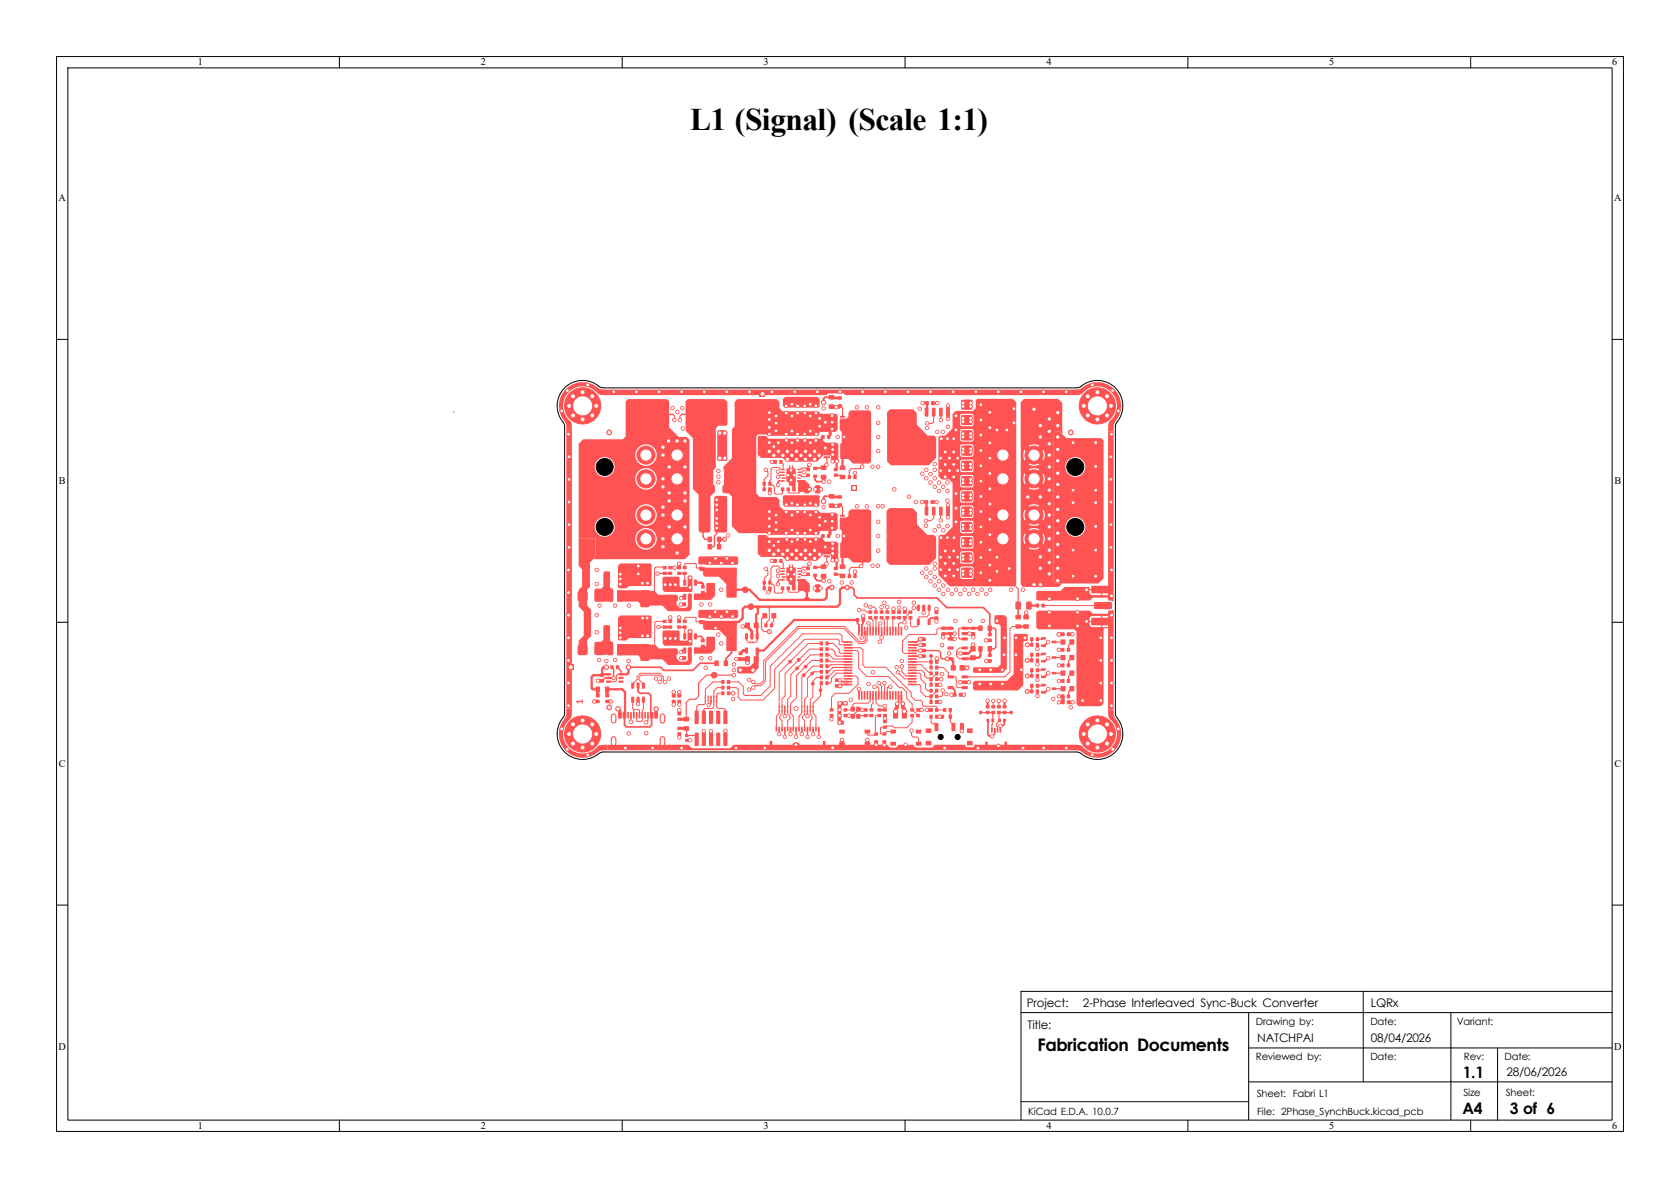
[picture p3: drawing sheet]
<svg xmlns="http://www.w3.org/2000/svg" width="297mm" height="210mm" viewBox="0 0 297 210" stroke-linecap="round" stroke-linejoin="round" font-family="sans-serif">
<defs><g id="words">
<text font-size="5.6" x="122" y="23">L1 (Signal) (Scale 1:1)</text>
<text font-size="3.1" x="183.4" y="185.8">Fabrication Documents</text>
<g font-size="2.8">
<text x="258.6" y="190.6">1.1</text>
<text x="258.6" y="197">A4</text>
<text x="266.9" y="197">3 of 6</text>
</g>
<g font-size="2.1">
<text x="181.5" y="177.9">Project:</text>
<text x="191.4" y="178">2-Phase Interleaved Sync-Buck Converter</text>
<text x="242.4" y="178">LQRx</text>
<text x="181.7" y="181.9">Title:</text>
<text x="222.3" y="184.1">NATCHPAI</text>
<text x="242.3" y="184.1">08/04/2026</text>
<text x="266.3" y="190.2">28/06/2026</text>
</g>
<g font-size="1.8">
<text x="35" y="11.6">1</text>
<text x="85" y="11.6">2</text>
<text x="135" y="11.6">3</text>
<text x="185" y="11.6">4</text>
<text x="235" y="11.6">5</text>
<text x="285" y="11.6">6</text>
<text x="10.3" y="35.6">A</text>
<text x="285.3" y="35.6">A</text>
<text x="10.4" y="85.6">B</text>
<text x="285.4" y="85.6">B</text>
<text x="10.4" y="135.6">C</text>
<text x="285.4" y="135.6">C</text>
<text x="10.3" y="185.6">D</text>
<text x="222" y="181.3">Drawing by:</text>
<text x="242.3" y="181.2">Date:</text>
<text x="257.5" y="181.2">Variant:</text>
<text x="285.3" y="185.6">D</text>
<text x="222" y="187.4">Reviewed by:</text>
<text x="242.3" y="187.4">Date:</text>
<text x="258.8" y="187.5">Rev:</text>
<text x="266" y="187.4">Date:</text>
<text x="181.8" y="197.2">KiCad E.D.A. 10.0.7</text>
<text x="222.2" y="193.9">Sheet: Fabri L1</text>
<text x="222.3" y="197.2">File: 2Phase_SynchBuck.kicad_pcb</text>
<text x="258.7" y="193.7">Size</text>
<text x="266.2" y="193.7">Sheet:</text>
<text x="35" y="199.6">1</text>
<text x="85" y="199.6">2</text>
<text x="135" y="199.6">3</text>
<text x="185" y="199.6">4</text>
<text x="235" y="199.6">5</text>
<text x="285" y="199.6">6</text>
</g>
<text font-size="1" fill="#ff5353" x="103.2" y="124.6" transform="rotate(-90 103.2 124.6)">1</text>
</g></defs>
<path d="M99.8 68.6a4.6 4.6 0 0 1 6.2-.2l.7 .2h83.6l.8-.3a4.5 4.5 0 0 1 6.1 .4 4.5 4.5 0 0 1 .1 6.2l-.1 .6v50.6l.2 .7a4.5 4.5 0 0 1-.4 6.2 4.5 4.5 0 0 1-6.1 .1l-.6-.2h-83.6l-.8 .3a4.5 4.5 0 0 1-6.1-.4 4.5 4.5 0 0 1-.1-6.2l.1-.5v-50.6l-.2-.8a4.5 4.5 0 0 1 .2-6.1z" fill="none" stroke="#000" stroke-width=".18"/>
<path d="M80.1 72.9h.1M118.5 73.3h.4M120.5 73.3h.4M132.7 113.6h.4M169.1 115.3v.4" fill="none" stroke="#ff5353" stroke-width=".18"/>
<path d="M180 108.3v.4" fill="none" stroke="#ff5353" stroke-width=".2"/>
<g fill="#ff5353">
<path d="M126.3 116.8h.7v.9h-.7z"/>
<path d="M128 116.8h.7v.9h-.7z"/>
<path d="M165.3 121.8h.6v.6h-.6z"/>
<path d="M164.3 121.8h.6v.6h-.6z"/>
<path d="M173.5 86.9h.8l.2 .1v1.4l-.1 .2-.8 .1-.2-.2z"/>
<path d="M170.5 86.9h.9l.2 .1v1.4l-.2 .2-.7 .1-.2-.2z"/>
<path d="M126.8 96.2h.7v.9h-.7z"/>
<path d="M125.1 96.2h.7v.9h-.7z"/>
<path d="M106.1 119.1h.7v.5h-.7z"/>
<path d="M106.1 120.1h.7v.5h-.7z"/>
<path d="M187.5 118.6h.8v.8h-.8z"/>
<path d="M189.1 118.6h.8v.8h-.8z"/>
<path d="M125.1 94.9h.7v.9h-.7z"/>
<path d="M126.8 94.9h.7v.9h-.7z"/>
</g>
<g fill="#ff5353" stroke="#ff5353" stroke-width=".18">
<circle cx="182.8" cy="91" r="1.6"/>
<circle cx="182.8" cy="95.3" r="1.6"/>
<circle cx="177.3" cy="91" r="1.6"/>
<circle cx="177.3" cy="95.3" r="1.6"/>
</g>
<g fill="#ff5353">
<path d="M105.4 122.7h.6v.6h-.6z"/>
<path d="M105.4 123.7h.6v.6h-.6z"/>
<path d="M168.5 122.5h.6v.6h-.6z"/>
<path d="M169.5 122.5h.6v.6h-.6z"/>
<path d="M151.2 72.9l.3-.1h1.8l.4 .2v8.4l-.3 .3-1.9 .1-.4-.3z"/>
<path d="M157.6 72.9l.3-.1h1.8l.4 .2v8.4l-.3 .3-1.9 .1-.4-.3z"/>
<path d="M164.3 120.7h.6v.7h-.6z"/>
<path d="M165.3 120.7h.6v.7h-.6z"/>
<path d="M159.3 124.7h.6v.6h-.6z"/>
<path d="M158.3 124.7h.6v.6h-.6z"/>
<path d="M165.3 117.7h.6v.6h-.6z"/>
<path d="M164.3 117.7h.6v.6h-.6z"/>
<path d="M152.7 126.2h.7v.6h-.7z"/>
<path d="M152.7 125.2h.7v.6h-.7z"/>
</g>
<circle cx="142.4" cy="117.8" r=".25" fill="#ff5353" stroke="#ff5353" stroke-width=".18"/>
<g fill="#ff5353">
<path d="M142 91l2.4-.1 .2 .3v.7l-.3 .2-2.2-.1-.2-.2z"/>
<path d="M142 88h2.4l.2 .2v.7l-.3 .2h-2.2l-.2-.2z"/>
<path d="M173.5 78.8h.8l.2 .1v1.4l-.1 .2-.8 .1-.2-.2z"/>
<path d="M170.5 78.8h.9l.2 .1v1.4l-.2 .2-.7 .1-.2-.2z"/>
<path d="M148.2 87.6h.6v.5h-.6z"/>
<path d="M148.2 89h.6v.5h-.6z"/>
<path d="M134.8 108.4h.8v.9h-.8z"/>
<path d="M136.4 108.4h.8v.9h-.8z"/>
<path d="M146.5 69.9h1v.7h-1z"/>
<path d="M146.5 71.5h1v.7h-1z"/>
<path d="M137.8 98.8h.5v.7h-.5z"/>
<path d="M136.8 98.8h.5v.7h-.5z"/>
<path d="M173.5 70.7h.8l.2 .1v1.4l-.1 .2-.8 .1-.2-.2z"/>
<path d="M170.5 70.7h.9l.2 .1v1.4l-.2 .2-.7 .1-.2-.2z"/>
<path d="M163.5 88.4h.6v.7h-.6z"/>
<path d="M164.5 88.4h.6v.7h-.6z"/>
<path d="M173.5 89.6h.8l.2 .1v1.4l-.1 .2-.8 .1-.2-.2z"/>
<path d="M170.5 89.6h.9l.2 .1v1.4l-.2 .2-.7 .1-.2-.2z"/>
<path d="M182.1 113.7h.6v.6h-.6z"/>
<path d="M183.1 113.7h.6v.6h-.6z"/>
<path d="M133.6 112h.5v1h-.5z"/>
<path d="M132.7 112h.5l-.1 1h-.5z"/>
<path d="M131.7 112h.5v1h-.5z"/>
<path d="M131.7 114.5h.5v1h-.5z"/>
<path d="M133.6 114.5h.5v1h-.5z"/>
<path d="M116.2 71.5l1.5-.1 .4 .3 .1 3-.3 .4h-1.4l-.4-.3-.1-3z"/>
<path d="M121.4 71.6l.4-.2h1.2l.4 .2 .1 3.1-.2 .3-1.5 .1-.4-.2z"/>
<path d="M142.5 101.2h.7v.6h-.7z"/>
<path d="M142.5 100.2h.7v.6h-.7z"/>
<path d="M187.6 120.1h.6v.6h-.6z"/>
<path d="M188.6 120.1h.6v.6h-.6z"/>
<path d="M173.5 81.5h.8l.2 .1v1.4l-.1 .2-.8 .1-.2-.2z"/>
<path d="M170.5 81.5h.9l.2 .1v1.4l-.2 .2-.7 .1-.2-.2z"/>
<path d="M148.5 74.2h.9v.3h-.5v.3h.5v.3h-.5v.4h.5v.3h-.9z"/>
<path d="M148.5 73.5h.8l.1 .3h-.8z"/>
<path d="M145.6 73.5h2.4v2.3h-2.4v-.3h.6v-.4h-.6v-.3h.6v-.3h-.6v-.3h.6v-.4h-.6z"/>
<path d="M133.3 110.1h.8v.9h-.8z"/>
<path d="M131.7 110.1h.8v.9h-.8z"/>
<path d="M173.5 92.3h.8l.2 .1v1.4l-.1 .2-.8 .1-.2-.2z"/>
<path d="M170.5 92.3h.9l.2 .1v1.4l-.2 .2-.7 .1-.2-.2z"/>
<path d="M174.6 110.6h.7v.9h-.7z"/>
<path d="M173 110.6h.7v.9h-.7z"/>
<path d="M107.2 119h.8v.3l-.8 .1z"/>
<path d="M107.2 119.7h.8v.3h-.8z"/>
<path d="M107.2 120.3h.8v.3l-.8 .1z"/>
<path d="M109.4 120.3h.8v.3l-.8 .1z"/>
<path d="M109.4 119.7h.8v.3h-.8z"/>
<path d="M109.4 119h.8v.3l-.8 .1z"/>
<path d="M107.5 113.9h.6l.3 .1v1.6l-.2 .2-.5 .1-.3-.2z"/>
<path d="M109.2 113.9h.6l.3 .1v1.6l-.2 .2-.6 .1-.2-.2z"/>
<path d="M147.4 83.7h.7v.6h-.7z"/>
<path d="M147.4 82.7h.7v.6h-.7z"/>
<path d="M184.1 106.7h.6v.7h-.6z"/>
<path d="M183.1 106.7h.6v.7h-.6z"/>
<path d="M121.7 116h.6v.7h-.6z"/>
<path d="M120.7 116h.6v.7h-.6z"/>
</g>
<g fill="#ff5353" stroke="#ff5353" stroke-width=".18">
<circle cx="114.2" cy="95.3" r="1.6"/>
<circle cx="114.2" cy="91" r="1.6"/>
<circle cx="119.7" cy="95.3" r="1.6"/>
<circle cx="119.7" cy="91" r="1.6"/>
</g>
<g fill="#ff5353">
<path d="M180.9 110.4h1v.7h-1z"/>
<path d="M180.9 108.7h1v.8h-1z"/>
<path d="M127.5 121.2h.6v.7h-.6z"/>
<path d="M128.5 121.2h.6v.7h-.6z"/>
<path d="M159.6 108.9h.7v.6h-.7z"/>
<path d="M159.6 107.9h.7v.6h-.7z"/>
<path d="M167.7 126.4h.6v.6h-.6z"/>
<path d="M166.3 126.4h.6v.6h-.6z"/>
<path d="M162 126.2h.6v.6h-.6z"/>
<path d="M162 125.2h.6v.6h-.6z"/>
<path d="M147.4 101.2h.7v.6h-.7z"/>
<path d="M147.4 100.2h.7v.6h-.7z"/>
<path d="M128.8 100.5h1.3l.1 .2v.6l-.2 .2-1.1-.1-.1-.2z"/>
<path d="M128.8 98.6h1.3l.1 .2v.6l-.2 .2-1.1-.1-.1-.2z"/>
<path d="M122.7 102.5h.5l-.1 1h-.4z"/>
<path d="M121.8 102.5h.5l-.1 1h-.5z"/>
<path d="M120.8 102.5h.5l-.1 1h-.4z"/>
<path d="M120.8 105h.5l-.1 1h-.4z"/>
<path d="M121.8 105h.5l-.1 1h-.5z"/>
<path d="M122.7 105h.5l-.1 1h-.4z"/>
<path d="M126.8 100.5h1.3l.1 .2v.6l-.2 .2-1.1-.1-.1-.2z"/>
<path d="M126.8 98.6h1.3l.1 .2v.6l-.2 .2-1.1-.1-.1-.2z"/>
<path d="M174.6 114.2h.7v1h-.7z"/>
<path d="M173 114.2h.7v1h-.7z"/>
<path d="M122.8 129.6l.5-.1 .2 .1v2.1l-.1 .2-.6-.1z"/>
<path d="M122.8 125.7l.5-.1 .2 .1v2.1l-.1 .2-.6-.1z"/>
<path d="M124.1 129.6l.5-.1 .2 .1v2.1l-.1 .2-.6-.1z"/>
<path d="M124.1 125.7l.5-.1 .2 .1v2.1l-.1 .2-.6-.1z"/>
<path d="M125.4 129.6l.5-.1 .2 .1v2.1l-.1 .2-.7-.1z"/>
<path d="M125.4 125.7l.5-.1 .2 .1v2.1l-.1 .2-.7-.1z"/>
<path d="M126.7 129.6l.5-.1 .1 .1v2.1l-.1 .2-.6-.1z"/>
<path d="M126.7 125.7l.5-.1 .1 .1v2.1l-.1 .2-.6-.1z"/>
<path d="M127.9 129.6l.5-.1 .2 .1v2.1l-.1 .2-.6-.1z"/>
<path d="M127.9 125.7l.5-.1 .2 .1v2.1l-.1 .2-.6-.1z"/>
<path d="M123.6 109.6h.6v.6h-.6z"/>
<path d="M123.6 108.6h.6v.6h-.6z"/>
<path d="M176.3 125.7h.6v.5h-.6z"/>
<path d="M176.3 124.7h.6v.5h-.6z"/>
<path d="M137.8 81.3h.5v.7h-.5z"/>
<path d="M136.8 81.3h.5v.7h-.5z"/>
<path d="M148.5 82.3h.9v.7h-.9z"/>
<path d="M148.5 84h.9v.7h-.9z"/>
</g>
<circle cx="164.6" cy="116" r=".25" fill="#ff5353" stroke="#ff5353" stroke-width=".18"/>
<g fill="#ff5353">
<path d="M121.7 106.5h.6v.6h-.6z"/>
<path d="M120.7 106.5h.6v.6h-.6z"/>
<path d="M134.8 85.2h.6v.6h-.6z"/>
<path d="M135.8 85.2h.6v.6h-.6z"/>
<path d="M165.3 118.7h.6v.7h-.6z"/>
<path d="M164.3 118.7h.6v.7h-.6z"/>
<path d="M182.1 120.9h.6v.7h-.6z"/>
<path d="M183.1 120.9h.6v.7h-.6z"/>
<path d="M175.5 72.8h3.3l.2 .2-.1 1.2-.2 .2-3.1-.1-.1-.2z"/>
<path d="M181.1 72.8h3.3l.1 .2v1.2l-.2 .2-3.1-.1-.1-.2z"/>
<path d="M187.6 111.8h.6v.6h-.6z"/>
<path d="M188.6 111.8h.6v.6h-.6z"/>
<path d="M187.5 113.1h.8v.8h-.8z"/>
<path d="M189.1 113.1h.8v.8h-.8z"/>
</g>
<g fill="#ff5353" stroke="#ff5353" stroke-width=".18">
<circle cx="100.6" cy="129.8" r=".4"/>
<circle cx="101.3" cy="128.1" r=".4"/>
<circle cx="101.3" cy="131.4" r=".4"/>
<circle cx="103" cy="127.4" r=".4"/>
<circle cx="103" cy="129.7" r="3.2"/>
<circle cx="103" cy="132.2" r=".4"/>
<circle cx="104.7" cy="128.1" r=".4"/>
<circle cx="104.7" cy="131.4" r=".4"/>
<circle cx="105.4" cy="129.8" r=".4"/>
</g>
<g fill="#ff5353">
<path d="M165.3 119.7h.6v.7h-.6z"/>
<path d="M164.3 119.7h.6v.7h-.6z"/>
<path d="M148.4 129h.9v.6l-.9 .1z"/>
<path d="M152.9 129h.9v.6l-.9 .1z"/>
<path d="M148.4 131.2l.9-.1v.7h-.9z"/>
<path d="M152.9 131.2l.9-.1v.7h-.9z"/>
<path d="M182.1 115.4h.6v.7h-.6z"/>
<path d="M183.1 115.4h.6v.7h-.6z"/>
<path d="M109.3 125.9l.6 .1-.1 1-.5-.1z"/>
<path d="M110.1 125.9l.6 .1-.1 1-.5-.1z"/>
<path d="M111.4 125.9h.3l-.1 1.1-.2-.1z"/>
<path d="M112.4 125.9h.3l-.1 1.1-.2-.1z"/>
<path d="M112.9 125.9h.3l-.1 1.1-.2-.1z"/>
<path d="M113.9 125.9h.3l-.1 1.1-.2-.1z"/>
<path d="M114.9 125.9l.6 .1-.1 1-.5-.1z"/>
<path d="M115.7 125.9l.6 .1-.1 1-.5-.1z"/>
<path d="M114.4 125.9h.3l-.1 1.1-.2-.1z"/>
<path d="M113.4 125.9h.3l-.1 1.1-.2-.1z"/>
<path d="M111.9 125.9h.3l-.1 1.1-.2-.1z"/>
<path d="M110.9 125.9h.3l-.1 1.1-.2-.1z"/>
</g>
<path d="M108.5 126.6v.8M108.5 130.6v.8M117.1 126.6v.8M117.1 130.6v.8" fill="none" stroke="#ff5353" stroke-width="1"/>
<g fill="#ff5353">
<path d="M179.6 106.4l.7-.1 .2 .2v1l-.2 .3h-.5l-.3-.2z"/>
<path d="M181.5 106.4l.7-.1 .2 .2v1l-.2 .3h-.5l-.3-.2z"/>
<path d="M182.1 119.2h.6v.6h-.6z"/>
<path d="M183.1 119.2h.6v.6h-.6z"/>
<path d="M134.8 103.7h.6v.6h-.6z"/>
<path d="M135.8 103.7h.6v.6h-.6z"/>
</g>
<circle cx="173.4" cy="126" r=".25" fill="#ff5353" stroke="#ff5353" stroke-width=".18"/>
<g fill="#ff5353">
<path d="M160.6 108.9h.7v.6h-.7z"/>
<path d="M160.6 107.9h.7v.6h-.7z"/>
</g>
<g fill="#ff5353" stroke="#ff5353" stroke-width=".18">
<circle cx="169.2" cy="115.7" r=".07"/>
<circle cx="169.2" cy="115.3" r=".07"/>
</g>
<g fill="#ff5353">
<path d="M146.2 94.4h.6v.7h-.6z"/>
<path d="M145.2 94.4h.6v.7h-.6z"/>
<path d="M141.1 86.2h.5v.6h-.5z"/>
<path d="M140.1 86.2h.5v.6h-.5z"/>
<path d="M127.5 122.2h.6v.7h-.6z"/>
<path d="M128.5 122.2h.6v.7h-.6z"/>
<path d="M102.2 114.1l.3-.1 1.2 .1 .2 .3-.1 1.3-.3 .1-1.2-.1-.2-.3z"/>
<path d="M105.2 114.1l.3-.1 1.2 .1 .2 .3-.1 1.3-.3 .1-1.2-.1-.2-.3z"/>
<path d="M123.6 100.2h.6v.5h-.6z"/>
<path d="M123.6 99.2h.6v.5h-.6z"/>
<path d="M134.8 102.7h.6v.6h-.6z"/>
<path d="M135.8 102.7h.6v.6h-.6z"/>
<path d="M146.5 87.4h1v.7h-1z"/>
<path d="M146.5 89h1v.7h-1z"/>
<path d="M124.8 110l1.3-.1 .1 .3v.5l-.2 .2h-1.1l-.1-.2z"/>
<path d="M124.8 108.1l1.3-.1 .1 .3v.5l-.2 .2h-1.1l-.1-.2z"/>
<path d="M138.1 86.2h.5v.6h-.5z"/>
<path d="M139.1 86.2h.5v.6h-.5z"/>
</g>
<circle cx="178.7" cy="125.9" r=".25" fill="#ff5353" stroke="#ff5353" stroke-width=".18"/>
<g fill="#ff5353">
<path d="M124.6 123.7h.2v.5l-.2-.1z"/>
<path d="M125.1 123.7h.2v.5l-.2-.1z"/>
<path d="M125.6 123.7h.2v.5l-.2-.1z"/>
<path d="M126.1 123.7h.2v.5l-.2-.1z"/>
<path d="M126.6 123.7h.2v.5l-.2-.1z"/>
<path d="M126.6 122.9l.2 .1v.4h-.2z"/>
<path d="M126.1 122.9l.2 .1v.4h-.2z"/>
<path d="M125.6 122.9l.2 .1v.4h-.2z"/>
<path d="M125.1 122.9l.2 .1v.4h-.2z"/>
<path d="M124.6 122.9l.2 .1v.4h-.2z"/>
<path d="M174.7 115.6h.6v.5h-.6z"/>
<path d="M174.7 116.6h.6v.5h-.6z"/>
<path d="M117.2 114.7h2.5l.1 .2v.7l-.2 .2h-2.3l-.2-.2z"/>
<path d="M117.2 111.8l2.5-.1 .1 .3v.7l-.2 .2-2.3-.1-.2-.2z"/>
<path d="M176.5 127.1h.4v.5h-.4z"/>
<path d="M177.3 127.1h.5v.5h-.5z"/>
<path d="M175.3 125.7h.6v.5h-.6z"/>
<path d="M175.3 124.7h.6v.5h-.6z"/>
</g>
<g fill="#ff5353" stroke="#ff5353" stroke-width=".18">
<circle cx="118.9" cy="73.3" r=".07"/>
<circle cx="118.5" cy="73.3" r=".07"/>
</g>
<g fill="#ff5353">
<path d="M187.6 123.8h.6v.7h-.6z"/>
<path d="M188.6 123.8h.6v.7h-.6z"/>
</g>
<g fill="#ff5353" stroke="#ff5353" stroke-width=".18">
<circle cx="126.2" cy="119.3" r=".5"/>
<circle cx="141.2" cy="116.7" r=".25"/>
</g>
<g fill="#ff5353">
<path d="M119.8 122.7h.6v.6h-.6z"/>
<path d="M119.8 123.7h.6v.6h-.6z"/>
<path d="M165.3 126.4h.6v.6h-.6z"/>
<path d="M164.3 126.4h.6v.6h-.6z"/>
<path d="M171.7 110.8h.7v.5h-.7z"/>
<path d="M171.7 111.8h.7v.5h-.7z"/>
<path d="M126.8 110l1.3-.1 .1 .3v.5l-.2 .2h-1.1l-.1-.2z"/>
<path d="M126.8 108.1l1.3-.1 .1 .3v.5l-.2 .2h-1.1l-.1-.2z"/>
<path d="M135.1 110.2h.6v.7h-.6z"/>
<path d="M136.1 110.2h.6v.7h-.6z"/>
<path d="M108.9 117.6h.6v.7h-.6z"/>
<path d="M107.9 117.6h.6v.7h-.6z"/>
<path d="M173.5 100.4h.8l.2 .1v1.4l-.1 .2-.8 .1-.2-.2z"/>
<path d="M170.5 100.4h.9l.2 .1v1.4l-.2 .2-.7 .1-.2-.2z"/>
<path d="M163.6 70.9h.6v.7h-.6z"/>
<path d="M164.6 70.9h.6v.7h-.6z"/>
<path d="M113.3 113.9h1.2l.3 .1v2.6l-.2 .2-1.1 .1-.3-.2z"/>
<path d="M113.3 109.5h1.2l.3 .1v2.6l-.2 .2-1.1 .1-.3-.2z"/>
<path d="M155.5 107.9h.7v.6h-.7z"/>
<path d="M155.5 108.9h.7v.6h-.7z"/>
<path d="M142.2 103.3h.7l.2 .1 .1 1.1-.2 .2h-.6l-.2-.1z"/>
<path d="M144.1 103.3h.7l.2 .1 .1 1.1-.2 .2h-.6l-.2-.1z"/>
<path d="M167.5 110.8h1l.1 .4-1 .1z"/>
<path d="M167.5 111.8l1-.1 .1 .5-1 .1z"/>
<path d="M167.5 112.7h1l.1 .4-1 .1z"/>
<path d="M170 112.7h1l.1 .4-1 .1z"/>
<path d="M170 111.8l1-.1 .1 .5-1 .1z"/>
<path d="M170 110.8h1l.1 .4-1 .1z"/>
</g>
<g fill="#ff5353" stroke="#ff5353" stroke-width=".18">
<circle cx="180" cy="108.2" r=".1"/>
<circle cx="180" cy="108.6" r=".1"/>
</g>
<g fill="#ff5353">
<path d="M164.3 116.7h.6v.6h-.6z"/>
<path d="M165.3 116.7h.6v.6h-.6z"/>
</g>
<g fill="#ff5353" stroke="#ff5353" stroke-width=".18">
<circle cx="182.8" cy="80.4" r="1.6"/>
<circle cx="182.8" cy="84.7" r="1.6"/>
<circle cx="177.3" cy="80.4" r="1.6"/>
<circle cx="177.3" cy="84.7" r="1.6"/>
</g>
<g fill="#ff5353">
<path d="M170 116.2h1l.1 .4-1 .1z"/>
<path d="M170 115.3l1-.1 .1 .5-1 .1z"/>
<path d="M170 114.3h1l.1 .4-1 .1z"/>
<path d="M167.5 114.3h1l.1 .4-1 .1z"/>
<path d="M167.5 116.2h1l.1 .4-1 .1z"/>
<path d="M151.7 122.2h.3l-.1 1.5-.2-.1z"/>
<path d="M152.2 122.2h.3l-.1 1.5-.2-.1z"/>
<path d="M152.7 122.2h.3l-.1 1.5-.2-.1z"/>
<path d="M153.2 122.2h.3l-.1 1.5-.2-.1z"/>
<path d="M153.7 122.2h.3l-.1 1.5-.2-.1z"/>
<path d="M154.2 122.2h.3l-.1 1.5-.2-.1z"/>
<path d="M154.7 122.2h.3l-.1 1.5-.2-.1z"/>
<path d="M155.2 122.2h.3l-.1 1.5-.2-.1z"/>
<path d="M155.7 122.2h.3l-.1 1.5-.2-.1z"/>
<path d="M156.2 122.2h.3l-.1 1.5-.2-.1z"/>
<path d="M156.7 122.2h.3l-.1 1.5-.2-.1z"/>
<path d="M157.2 122.2h.3l-.1 1.5-.2-.1z"/>
<path d="M157.7 122.2h.3l-.1 1.5-.2-.1z"/>
<path d="M158.2 122.2h.3l-.1 1.5-.2-.1z"/>
<path d="M158.7 122.2h.3l-.1 1.5-.2-.1z"/>
<path d="M159.2 122.2h.3l-.1 1.5-.2-.1z"/>
<path d="M160.5 120.9h1.5v.2l-1.4 .1z"/>
<path d="M160.5 120.4h1.5v.2l-1.4 .1z"/>
<path d="M160.5 119.9h1.5v.2l-1.4 .1z"/>
<path d="M160.5 119.4h1.5v.2l-1.4 .1z"/>
<path d="M160.5 118.9h1.5v.2l-1.4 .1z"/>
<path d="M160.5 118.4h1.5v.2l-1.4 .1z"/>
<path d="M160.5 117.9h1.5v.2l-1.4 .1z"/>
<path d="M160.5 117.4h1.5v.2l-1.4 .1z"/>
<path d="M160.5 116.9h1.5v.2l-1.4 .1z"/>
<path d="M160.5 116.4h1.5v.2l-1.4 .1z"/>
<path d="M160.5 115.9h1.5v.2l-1.4 .1z"/>
<path d="M160.5 115.4h1.5v.2l-1.4 .1z"/>
<path d="M160.5 114.9h1.5v.2l-1.4 .1z"/>
<path d="M160.5 114.4h1.5v.2l-1.4 .1z"/>
<path d="M160.5 113.9h1.5v.2l-1.4 .1z"/>
<path d="M160.5 113.4h1.5v.2l-1.4 .1z"/>
<path d="M159.2 110.8l.3 .1-.1 1.5-.2-.1z"/>
<path d="M158.7 110.8l.3 .1-.1 1.5-.2-.1z"/>
<path d="M158.2 110.8l.3 .1-.1 1.5-.2-.1z"/>
<path d="M157.7 110.8l.3 .1-.1 1.5-.2-.1z"/>
<path d="M157.2 110.8l.3 .1-.1 1.5-.2-.1z"/>
<path d="M156.7 110.8l.3 .1-.1 1.5-.2-.1z"/>
<path d="M156.2 110.8l.3 .1-.1 1.5-.2-.1z"/>
<path d="M155.7 110.8l.3 .1-.1 1.5-.2-.1z"/>
<path d="M155.2 110.8l.3 .1-.1 1.5-.2-.1z"/>
<path d="M154.7 110.8l.3 .1-.1 1.5-.2-.1z"/>
<path d="M154.2 110.8l.3 .1-.1 1.5-.2-.1z"/>
<path d="M153.7 110.8l.3 .1-.1 1.5-.2-.1z"/>
<path d="M153.2 110.8l.3 .1-.1 1.5-.2-.1z"/>
<path d="M152.7 110.8l.3 .1-.1 1.5-.2-.1z"/>
<path d="M152.2 110.8l.3 .1-.1 1.5-.2-.1z"/>
<path d="M151.7 110.8l.3 .1-.1 1.5-.2-.1z"/>
<path d="M149.2 113.4h1.4l.1 .2-1.5 .1z"/>
<path d="M149.2 113.9h1.4l.1 .2-1.5 .1z"/>
<path d="M149.2 114.4h1.4l.1 .2-1.5 .1z"/>
<path d="M149.2 114.9h1.4l.1 .2-1.5 .1z"/>
<path d="M149.2 115.4h1.4l.1 .2-1.5 .1z"/>
<path d="M149.2 115.9h1.4l.1 .2-1.5 .1z"/>
<path d="M149.2 116.4h1.4l.1 .2-1.5 .1z"/>
<path d="M149.2 116.9h1.4l.1 .2-1.5 .1z"/>
<path d="M149.2 117.4h1.4l.1 .2-1.5 .1z"/>
<path d="M149.2 117.9h1.4l.1 .2-1.5 .1z"/>
<path d="M149.2 118.4h1.4l.1 .2-1.5 .1z"/>
<path d="M149.2 118.9h1.4l.1 .2-1.5 .1z"/>
<path d="M149.2 119.4h1.4l.1 .2-1.5 .1z"/>
<path d="M149.2 119.9h1.4l.1 .2-1.5 .1z"/>
<path d="M149.2 120.4h1.4l.1 .2-1.5 .1z"/>
<path d="M149.2 120.9h1.4l.1 .2-1.5 .1z"/>
</g>
<g fill="#ff5353" stroke="#ff5353" stroke-width=".18">
<circle cx="191.6" cy="71.8" r=".4"/>
<circle cx="192.3" cy="70.1" r=".4"/>
<circle cx="192.3" cy="73.4" r=".4"/>
<circle cx="194" cy="69.4" r=".4"/>
<circle cx="194" cy="71.7" r="3.2"/>
<circle cx="194" cy="74.1" r=".4"/>
<circle cx="195.7" cy="70.1" r=".4"/>
<circle cx="195.7" cy="73.4" r=".4"/>
<circle cx="196.4" cy="71.8" r=".4"/>
</g>
<g fill="#ff5353">
<path d="M122.7 112h.5l-.1 1h-.4z"/>
<path d="M121.8 112h.5l-.1 1h-.5z"/>
<path d="M120.8 112h.5l-.1 1h-.4z"/>
<path d="M120.8 114.5h.5l-.1 1h-.4z"/>
<path d="M121.8 114.5h.5l-.1 1h-.5z"/>
<path d="M122.7 114.5h.5l-.1 1h-.4z"/>
<path d="M144.9 113.4h.6v.7h-.6z"/>
<path d="M145.9 113.4h.6v.7h-.6z"/>
<path d="M160.9 126.2h.7v.6h-.7z"/>
<path d="M160.9 125.2h.7v.6h-.7z"/>
<path d="M137.7 125.5h.1v.4h-.1z"/>
<path d="M138.2 125.5h.1v.4h-.1z"/>
<path d="M138.7 125.5h.1v.4h-.1z"/>
<path d="M139.2 125.5h.1v.4h-.1z"/>
<path d="M139.7 125.5h.1v.4h-.1z"/>
<path d="M139.7 124.7h.1v.4h-.1z"/>
<path d="M139.2 124.7h.1v.4h-.1z"/>
<path d="M138.7 124.7h.1v.4h-.1z"/>
<path d="M138.2 124.7h.1v.4h-.1z"/>
<path d="M137.7 124.7h.1v.4h-.1z"/>
<path d="M159.5 126.1h.8v.9h-.8z"/>
<path d="M157.9 126.1h.8v.9h-.8z"/>
<path d="M138.7 75.3l2.5-.1 .1 .3v.7l-.2 .2-2.3-.1-.2-.2z"/>
<path d="M138.7 78.2h2.5l.1 .2v.7l-.2 .2h-2.3l-.2-.2z"/>
<path d="M107.5 104.4h.6l.3 .1v1.6l-.2 .2-.5 .1-.3-.2z"/>
<path d="M109.2 104.4h.6l.3 .1v1.6l-.2 .2-.6 .1-.2-.2z"/>
<path d="M149.1 125.2h.7v.6h-.7z"/>
<path d="M149.1 126.2h.7v.6h-.7z"/>
<path d="M173.5 97.7h.8l.2 .1v1.4l-.1 .2-.8 .1-.2-.2z"/>
<path d="M170.5 97.7h.9l.2 .1v1.4l-.2 .2-.7 .1-.2-.2z"/>
<path d="M117.2 105.2h2.5l.1 .2v.7l-.2 .2h-2.3l-.2-.2z"/>
<path d="M117.2 102.3l2.5-.1 .1 .3v.7l-.2 .2-2.3-.1-.2-.2z"/>
<path d="M124.8 100.5h1.3l.1 .2v.6l-.2 .2-1.1-.1-.1-.2z"/>
<path d="M124.8 98.6h1.3l.1 .2v.6l-.2 .2-1.1-.1-.1-.2z"/>
</g>
<g fill="#ff5353" stroke="#ff5353" stroke-width=".18">
<circle cx="133.1" cy="113.6" r=".08"/>
<circle cx="132.7" cy="113.5" r=".07"/>
</g>
<g fill="#ff5353">
<path d="M141 103.7h.6v.6h-.6z"/>
<path d="M140 103.7h.6v.6h-.6z"/>
<path d="M184.1 120.9h.7l.1 .3-.8 .1z"/>
<path d="M184.1 122.2h.7l.1 .3-.8 .1z"/>
<path d="M185.9 121.5h.8v.4l-.7 .1z"/>
<path d="M187.6 117.3h.6v.6h-.6z"/>
<path d="M188.6 117.3h.6v.6h-.6z"/>
<path d="M187.6 122.8h.6v.6h-.6z"/>
<path d="M188.6 122.8h.6v.6h-.6z"/>
<path d="M182.1 112.7h.6v.6h-.6z"/>
<path d="M183.1 112.7h.6v.6h-.6z"/>
<path d="M164 106.9l.5 .1-.1 1-.4-.1z"/>
<path d="M163.1 106.9l.5 .1-.1 1-.5-.1z"/>
<path d="M162.1 106.9l.5 .1-.1 1-.4-.1z"/>
<path d="M162.1 109.4l.5 .1-.1 1-.4-.1z"/>
<path d="M164 109.4l.5 .1-.1 1-.4-.1z"/>
<path d="M146.2 76.9h.6v.7h-.6z"/>
<path d="M145.2 76.9h.6v.7h-.6z"/>
<path d="M148.5 91.7h.9v.3h-.5v.3h.5v.3h-.5v.4h.5v.3h-.9z"/>
<path d="M148.5 91h.8l.1 .3h-.8z"/>
<path d="M145.6 91h2.4v2.3h-2.4v-.3h.6v-.4h-.6v-.3h.6v-.3h-.6v-.3h.6v-.4h-.6z"/>
<path d="M144.9 118.4h.6v.7h-.6z"/>
<path d="M145.9 118.4h.6v.7h-.6z"/>
<path d="M107 122.7h.7v.6h-.7z"/>
<path d="M107 123.7h.7v.6h-.7z"/>
<path d="M138.7 92.8l2.5-.1 .1 .3v.7l-.2 .2-2.3-.1-.2-.2z"/>
<path d="M138.7 95.7h2.5l.1 .2v.7l-.2 .2h-2.3l-.2-.2z"/>
<path d="M184.1 115.4h.7l.1 .3-.8 .1z"/>
<path d="M184.1 116.7h.7l.1 .3-.8 .1z"/>
<path d="M185.9 116h.8v.4l-.7 .1z"/>
<path d="M171.5 115.9h1v.8h-1z"/>
<path d="M171.5 114.3h1v.8h-1z"/>
<path d="M170 121.3h1l.1 .4-1 .1z"/>
<path d="M170 120.4l1-.1 .1 .5-1 .1z"/>
<path d="M170 119.4h1l.1 .4-1 .1z"/>
<path d="M167.5 119.4h1l.1 .4-1 .1z"/>
<path d="M167.5 121.3h1l.1 .4-1 .1z"/>
<path d="M168.1 117.6h.8v.9h-.8z"/>
<path d="M169.7 117.6h.8v.9h-.8z"/>
<path d="M119.8 126.9h.6v.5h-.6z"/>
<path d="M119.8 125.9h.6v.5h-.6z"/>
<path d="M118.2 110.6h.6v.5h-.6z"/>
<path d="M118.2 109.6h.6v.5h-.6z"/>
<path d="M124.3 88l.8-.1 .2 .2v2.3l-.1 .2h-.8l-.2-.2z"/>
<path d="M127.2 88l.9-.1 .2 .2v2.3l-.2 .2h-.7l-.2-.2z"/>
<path d="M117.2 109.6h.6v.5h-.6z"/>
<path d="M117.2 110.6h.6v.5h-.6z"/>
</g>
<g fill="#ff5353" stroke="#ff5353" stroke-width=".18">
<circle cx="114.2" cy="84.7" r="1.6"/>
<circle cx="114.2" cy="80.4" r="1.6"/>
<circle cx="119.7" cy="84.7" r="1.6"/>
<circle cx="119.7" cy="80.4" r="1.6"/>
</g>
<g fill="#ff5353">
<path d="M165.2 108h.7v.5h-.7z"/>
<path d="M165.2 109h.7v.5h-.7z"/>
<path d="M166.4 110.8h.7v.5h-.7z"/>
<path d="M166.4 111.8h.7v.5h-.7z"/>
<path d="M175.2 128.7h.3v.8h-.3z"/>
<path d="M175.7 128.7h.3v.8h-.3z"/>
<path d="M176.2 128.7h.3v.8h-.3z"/>
<path d="M176.7 128.7h.3v.8h-.3z"/>
<path d="M174.2 131.1h.4v.8h-.4z"/>
<path d="M177.6 131.1h.4v.8h-.4z"/>
</g>
<circle cx="131.7" cy="104.3" r=".5" fill="#ff5353" stroke="#ff5353" stroke-width=".18"/>
<g fill="#ff5353">
<path d="M165.3 125.2h.6v.6h-.6z"/>
<path d="M164.3 125.2h.6v.6h-.6z"/>
<path d="M145.6 78.7l2.6-.1v2.5h-1.1v-.7h-1.5v-.4h.7v-.3h-.7v-.3h.7v-.3h-.7z"/>
<path d="M145.6 80.7h1.1v.2l-1 .1z"/>
<path d="M148.6 78.7h.8v.4h-.5v.3h.5v.3h-.5v.3h.5v.4h-.5v.3h.5v.3h-.8z"/>
<path d="M173.5 95h.8l.2 .1v1.4l-.1 .2-.8 .1-.2-.2z"/>
<path d="M170.5 95h.9l.2 .1v1.4l-.2 .2-.7 .1-.2-.2z"/>
<path d="M130.6 115.2h.6v.6h-.6z"/>
<path d="M130.6 116.2h.6v.6h-.6z"/>
<path d="M123.9 82.6l.3-.1h1.2l.4 .2 .1 2.8-.2 .4-1.6 .1-.3-.2-.1-2.8z"/>
<path d="M128.2 82.6l.4-.1h1.2l.4 .2v2.8l-.2 .4-1.5 .1-.3-.2-.1-2.8z"/>
<path d="M145.1 84h1v.7h-1z"/>
<path d="M145.1 82.3h1v.7h-1z"/>
<path d="M179.5 108.7h1v.8h-1z"/>
<path d="M179.5 110.4h1v.7h-1z"/>
<path d="M141.7 125.5h.1v.4h-.1z"/>
<path d="M142.2 125.5h.1v.4h-.1z"/>
<path d="M142.7 125.5h.1v.4h-.1z"/>
<path d="M143.2 125.5h.1v.4h-.1z"/>
<path d="M143.7 125.5h.1v.4h-.1z"/>
<path d="M143.7 124.7h.1v.4h-.1z"/>
<path d="M143.2 124.7h.1v.4h-.1z"/>
<path d="M142.7 124.7h.1v.4h-.1z"/>
<path d="M142.2 124.7h.1v.4h-.1z"/>
<path d="M141.7 124.7h.1v.4h-.1z"/>
<path d="M184.1 112.6h.7l.1 .4-.8 .1z"/>
<path d="M184.1 113.9h.7l.1 .4-.8 .1z"/>
<path d="M185.9 113.3h.8v.3l-.7 .1z"/>
<path d="M118.8 122.7h.6v.6h-.6z"/>
<path d="M118.8 123.7h.6v.6h-.6z"/>
<path d="M163.5 95.4h1.8v1.5h-1.8z"/>
<path d="M166.1 95.4h1.8v1.5h-1.8z"/>
<path d="M167.3 89.6l.6 .1v1.3l-.1 .1-.5-.1z"/>
<path d="M166.1 89.6l.5 .1 .1 1.3-.1 .1-.6-.1z"/>
<path d="M164.8 89.6l.6 .1v1.3l-.1 .1-.5-.1z"/>
<path d="M163.5 89.6l.6 .1v1.3l-.1 .1-.5-.1z"/>
<path d="M127.5 120.2h.6v.7h-.6z"/>
<path d="M128.5 120.2h.6v.7h-.6z"/>
<path d="M119.7 110.6h.7v.5h-.7z"/>
<path d="M119.7 109.6h.7v.5h-.7z"/>
</g>
<circle cx="140.9" cy="118.1" r=".25" fill="#ff5353" stroke="#ff5353" stroke-width=".18"/>
<g fill="#ff5353">
<path d="M133.3 116h.8v1h-.8z"/>
<path d="M131.7 116h.8v1h-.8z"/>
<path d="M141 102.4h.5v.2h-.5z"/>
<path d="M141 101.9h.5v.2h-.5z"/>
<path d="M141 101.4h.5v.2h-.5z"/>
<path d="M141 100.9h.5v.2h-.5z"/>
<path d="M141 100.4h.5v.2h-.5z"/>
<path d="M138.2 100.4h.5v.2h-.5z"/>
<path d="M138.2 100.9h.5v.2h-.5z"/>
<path d="M138.2 101.4h.5v.2h-.5z"/>
<path d="M138.2 101.9h.5v.2h-.5z"/>
<path d="M138.2 102.4h.5v.2h-.5z"/>
</g>
<circle cx="140.4" cy="101.5" r=".2" fill="#ff5353" stroke="#ff5353" stroke-width=".18"/>
<path d="M139.5 99.8h.2v.5h.3v-.5h.2v.5l.5 .1v2.2l-.5 .1v.5h-.2v-.5h-.3v.5h-.2v-.5l-.5-.1v-2.2l.5-.1z" fill="#ff5353"/>
<g fill="#ff5353" stroke="#ff5353" stroke-width=".18">
<circle cx="139.8" cy="102.4" r=".2"/>
<circle cx="139.8" cy="100.6" r=".2"/>
<circle cx="139.3" cy="101.5" r=".2"/>
<circle cx="100.6" cy="71.8" r=".4"/>
<circle cx="101.3" cy="70.1" r=".4"/>
<circle cx="101.3" cy="73.4" r=".4"/>
<circle cx="103" cy="69.4" r=".4"/>
<circle cx="103" cy="71.7" r="3.2"/>
<circle cx="103" cy="74.1" r=".4"/>
<circle cx="104.7" cy="70.1" r=".4"/>
<circle cx="104.7" cy="73.4" r=".4"/>
<circle cx="105.4" cy="71.8" r=".4"/>
</g>
<g fill="#ff5353">
<path d="M175.3 127.1h.4v.5h-.4z"/>
<path d="M174.4 127.1h.5v.5h-.5z"/>
<path d="M147.6 121h.7v.5h-.7z"/>
<path d="M147.6 120h.7v.5h-.7z"/>
<path d="M177.3 125.7h.6v.5h-.6z"/>
<path d="M177.3 124.7h.6v.5h-.6z"/>
<path d="M153.7 125.2h.7v.6h-.7z"/>
<path d="M153.7 126.2h.7v.6h-.7z"/>
<path d="M173.5 76.1h.8l.2 .1v1.4l-.1 .2-.8 .1-.2-.2z"/>
<path d="M170.5 76.1h.9l.2 .1v1.4l-.2 .2-.7 .1-.2-.2z"/>
<path d="M143.8 83.9h.6v.6h-.6z"/>
<path d="M143.8 82.5h.6v.6h-.6z"/>
<path d="M193.5 106.5l2.9-.1 .2 .3v.8l-.3 .2h-2.7l-.2-.3z"/>
<path d="M193 103.6h3.4l.2 .2v.9l-.3 .2h-3.2l-.2-.2z"/>
<path d="M193 109.3l3.4-.1 .2 .3v.9l-.3 .2-3.2-.1-.2-.2z"/>
<path d="M145.1 101.5h1v.7h-1z"/>
<path d="M145.1 99.8h1v.7h-1z"/>
</g>
<circle cx="143.7" cy="120.8" r=".25" fill="#ff5353" stroke="#ff5353" stroke-width=".18"/>
<g fill="#ff5353">
<path d="M138.7 91l2.5-.1 .1 .3v.7l-.2 .2-2.3-.1-.2-.2z"/>
<path d="M138.7 88h2.5l.1 .2v.7l-.2 .2h-2.3l-.2-.2z"/>
<path d="M161.9 131.2l.9-.1 .1 .7h-.9z"/>
<path d="M157.4 131.2l.9-.1 .1 .7h-.9z"/>
<path d="M161.9 129h.9l.1 .6-.9 .1z"/>
<path d="M157.4 129h.9l.1 .6-.9 .1z"/>
<path d="M134.8 86.2h.6v.6h-.6z"/>
<path d="M135.8 86.2h.6v.6h-.6z"/>
<path d="M149.9 84h.5v.7h-.5z"/>
<path d="M150.9 84h.5v.7h-.5z"/>
<path d="M174.3 125.7h.6v.5h-.6z"/>
<path d="M174.3 124.7h.6v.5h-.6z"/>
<path d="M155.1 125.2h.7v.6h-.7z"/>
<path d="M155.1 126.2h.7v.6h-.7z"/>
<path d="M124.3 91.2h.8l.2 .1v2.3l-.1 .2-.8 .1-.2-.2z"/>
<path d="M127.2 91.2h.9l.2 .1v2.3l-.2 .2-.7 .1-.2-.2z"/>
<path d="M113.3 104.4h1.2l.3 .1v2.6l-.2 .2-1.1 .1-.3-.2z"/>
<path d="M113.3 100h1.2l.3 .1v2.6l-.2 .2-1.1 .1-.3-.2z"/>
<path d="M175.5 101.4h3.3l.2 .2-.1 1.2-.2 .2-3.1-.1-.1-.2z"/>
<path d="M181.1 101.4h3.3l.1 .2v1.2l-.2 .2-3.1-.1-.1-.2z"/>
<path d="M144.9 115.4h.6v.7h-.6z"/>
<path d="M145.9 115.4h.6v.7h-.6z"/>
<path d="M157.6 108.9h.7v.6h-.7z"/>
<path d="M157.6 107.9h.7v.6h-.7z"/>
<path d="M144.9 117.4h.6v.7h-.6z"/>
<path d="M145.9 117.4h.6v.7h-.6z"/>
<path d="M151.3 90.3h2l.4 .2v8.4l-.3 .3-1.9 .1-.4-.3v-8.4z"/>
<path d="M157.7 90.3h2l.4 .2v8.4l-.3 .3-1.9 .1-.4-.3v-8.4z"/>
<path d="M158.6 107.9h.7v.6h-.7z"/>
<path d="M158.6 108.9h.7v.6h-.7z"/>
<path d="M111.6 123.2h.5l-.1 1h-.4z"/>
<path d="M112.6 123.2h.5l-.1 1h-.5z"/>
<path d="M113.5 123.2h.5l-.1 1h-.4z"/>
<path d="M113.5 120.7h.5l-.1 1h-.4z"/>
<path d="M112.6 120.7h.5l-.1 1h-.5z"/>
<path d="M111.6 120.7h.5l-.1 1h-.4z"/>
<path d="M143.8 101.4h.6v.6h-.6z"/>
<path d="M143.8 100h.6v.6h-.6z"/>
<path d="M139.1 103.7h.5v.6h-.5z"/>
<path d="M138.1 103.7h.5v.6h-.5z"/>
</g>
<g fill="#ff5353" stroke="#ff5353" stroke-width=".18">
<circle cx="142.1" cy="119.4" r=".25"/>
<circle cx="132.8" cy="107.3" r=".5"/>
</g>
<g fill="#ff5353">
<path d="M148.2 70.1h.6v.5h-.6z"/>
<path d="M148.2 71.5h.6v.5h-.6z"/>
<path d="M165.3 122.8h.6v.6h-.6z"/>
<path d="M164.3 122.8h.6v.6h-.6z"/>
<path d="M137.1 128.5h.3v.8h-.3z"/>
<path d="M137.6 128.5h.3v.8h-.3z"/>
<path d="M138.1 128.5h.3v.8h-.3z"/>
<path d="M138.6 128.5h.3v.8h-.3z"/>
<path d="M139.1 128.5h.3v.8h-.3z"/>
<path d="M139.6 128.5h.3v.8h-.3z"/>
<path d="M140.1 128.5h.3v.8h-.3z"/>
<path d="M140.6 128.5h.3v.8h-.3z"/>
<path d="M141.1 128.5h.3v.8h-.3z"/>
<path d="M141.6 128.5h.3v.8h-.3z"/>
<path d="M142.1 128.5h.3v.8h-.3z"/>
<path d="M142.6 128.5h.3v.8h-.3z"/>
<path d="M143.1 128.5h.3v.8h-.3z"/>
<path d="M143.6 128.5h.3v.8h-.3z"/>
<path d="M144.1 128.5h.3v.8h-.3z"/>
<path d="M144.6 128.5h.3v.8h-.3z"/>
<path d="M136.1 131h.4v.8h-.4z"/>
<path d="M145.5 131h.4v.8h-.4z"/>
<path d="M123.9 113h.7v.5h-.7z"/>
<path d="M123.9 114h.7v.5h-.7z"/>
<path d="M146.7 125.2h.6v.6h-.6z"/>
<path d="M146.7 126.2h.6v.6h-.6z"/>
<path d="M149.9 101.5h.5v.7h-.5z"/>
<path d="M150.9 101.5h.5v.7h-.5z"/>
<path d="M125 103.2l1.2-.1 .2 .1v2l-.1 .2h-1.2l-.2-.1z"/>
<path d="M128.6 103.2l1.3-.1 .2 .1v2l-.2 .2h-1.1l-.2-.1z"/>
</g>
<g fill="#ff5353" stroke="#ff5353" stroke-width=".18">
<circle cx="143.6" cy="119.1" r=".25"/>
<circle cx="139.7" cy="117" r=".25"/>
</g>
<g fill="#ff5353">
<path d="M148.5 99.8h.9v.7h-.9z"/>
<path d="M148.5 101.5h.9v.7h-.9z"/>
<path d="M154.5 107.9h.7v.6h-.7z"/>
<path d="M154.5 108.9h.7v.6h-.7z"/>
<path d="M118.2 101.1h.6v.5h-.6z"/>
<path d="M118.2 100.1h.6v.5h-.6z"/>
<path d="M125 112.7l1.2-.1 .2 .1v2l-.1 .2h-1.2l-.2-.1z"/>
<path d="M128.6 112.7l1.3-.1 .2 .1v2l-.2 .2h-1.1l-.2-.1z"/>
<path d="M144.9 119.4h.6v.7h-.6z"/>
<path d="M145.9 119.4h.6v.7h-.6z"/>
<path d="M167.7 125.2h.6v.6h-.6z"/>
<path d="M166.7 125.2h.6v.6h-.6z"/>
<path d="M164.3 123.8h.6v.6h-.6z"/>
<path d="M165.3 123.8h.6v.6h-.6z"/>
<path d="M156 129.5h.7v.5h-.7z"/>
<path d="M156 130.9h.7v.5h-.7z"/>
<path d="M120.9 128.4h.9v.7h-.9z"/>
<path d="M120.9 126.8h.9v.7h-.9z"/>
<path d="M106.8 101.1l.8-.1 .2 .2v2.3l-.1 .2h-.7l-.3-.2z"/>
<path d="M109.7 101.1l.8-.1 .3 .2v2.3l-.2 .2h-.7l-.2-.2z"/>
<path d="M142 75.3l2.4-.1 .2 .3v.7l-.3 .2-2.2-.1-.2-.2z"/>
<path d="M142 78.2h2.4l.2 .2v.7l-.3 .2h-2.2l-.2-.2z"/>
<path d="M156.1 125.2h.7v.6h-.7z"/>
<path d="M156.1 126.2h.7v.6h-.7z"/>
<path d="M141 84.9h.5v.2h-.5z"/>
<path d="M141 84.4h.5v.2h-.5z"/>
<path d="M141 83.9h.5v.2h-.5z"/>
<path d="M141 83.4h.5v.2h-.5z"/>
<path d="M141 82.9h.5v.2h-.5z"/>
<path d="M138.2 82.9h.5v.2h-.5z"/>
<path d="M138.2 83.4h.5v.2h-.5z"/>
<path d="M138.2 83.9h.5v.2h-.5z"/>
<path d="M138.2 84.4h.5v.2h-.5z"/>
<path d="M138.2 84.9h.5v.2h-.5z"/>
</g>
<circle cx="140.4" cy="84" r=".2" fill="#ff5353" stroke="#ff5353" stroke-width=".18"/>
<path d="M139.5 82.3h.2v.5h.3v-.5h.2v.5l.5 .1v2.2l-.5 .1v.5h-.2v-.5h-.3v.5h-.2v-.5l-.5-.1v-2.2l.5-.1z" fill="#ff5353"/>
<g fill="#ff5353" stroke="#ff5353" stroke-width=".18">
<circle cx="139.8" cy="84.9" r=".2"/>
<circle cx="139.8" cy="83.1" r=".2"/>
<circle cx="139.3" cy="84" r=".2"/>
</g>
<g fill="#ff5353">
<path d="M187.5 121.3h.8v.9h-.8z"/>
<path d="M189.1 121.3h.8v.9h-.8z"/>
<path d="M144.9 114.4h.6v.7h-.6z"/>
<path d="M145.9 114.4h.6v.7h-.6z"/>
</g>
<circle cx="145" cy="122" r=".25" fill="#ff5353" stroke="#ff5353" stroke-width=".18"/>
<g fill="#ff5353">
<path d="M142.2 85.8h.7l.2 .1 .1 1.1-.2 .2h-.6l-.2-.1z"/>
<path d="M144.1 85.8h.7l.2 .1 .1 1.1-.2 .2h-.6l-.2-.1z"/>
<path d="M174.7 111.9h.6v.6h-.6z"/>
<path d="M174.7 112.9h.6v.6h-.6z"/>
<path d="M173.5 84.2h.8l.2 .1v1.4l-.1 .2-.8 .1-.2-.2z"/>
<path d="M170.5 84.2h.9l.2 .1v1.4l-.2 .2-.7 .1-.2-.2z"/>
<path d="M187.5 115.8h.8v.9h-.8z"/>
<path d="M189.1 115.8h.8v.9h-.8z"/>
<path d="M163.5 77.9h1.8v1.5h-1.8z"/>
<path d="M166.1 77.9h1.8v1.5h-1.8z"/>
<path d="M167.3 72.1l.6 .1v1.3l-.1 .1-.5-.1z"/>
<path d="M166.1 72.1l.5 .1 .1 1.3-.1 .1-.6-.1z"/>
<path d="M164.8 72.1l.6 .1v1.3l-.1 .1-.5-.1z"/>
<path d="M163.5 72.1l.6 .1v1.3l-.1 .1-.5-.1z"/>
<path d="M120.7 109.6h.7v.5h-.7z"/>
<path d="M120.7 110.6h.7v.5h-.7z"/>
<path d="M182.1 118.2h.6v.6h-.6z"/>
<path d="M183.1 118.2h.6v.6h-.6z"/>
</g>
<g fill="#ff5353" stroke="#ff5353" stroke-width=".18">
<circle cx="120.5" cy="73.3" r=".07"/>
<circle cx="120.9" cy="73.3" r=".07"/>
</g>
<g fill="#ff5353">
<path d="M187.6 114.6h.6v.6h-.6z"/>
<path d="M188.6 114.6h.6v.6h-.6z"/>
<path d="M151.3 109.3h.6v.6h-.6z"/>
<path d="M152.3 109.3h.6v.6h-.6z"/>
<path d="M121.1 129.8h.6v.5h-.6z"/>
<path d="M121.1 130.6h.6v.5h-.6z"/>
<path d="M163 114.7h.7v.6h-.7z"/>
<path d="M163 115.7h.7v.6h-.7z"/>
<path d="M163.7 128.8h.9v.8h-.9z"/>
<path d="M163.7 131h.9v.8h-.9z"/>
<path d="M171 128.8h.9v.8h-.9z"/>
<path d="M171 131h.9v.8h-.9z"/>
<path d="M165.3 127.8h.4l.2 .1v1.2l-.1 .2-.6-.1z"/>
<path d="M168.3 127.8h.4l.2 .1v1.2l-.1 .2-.6-.1z"/>
<path d="M169.8 127.8h.4l.2 .1v1.2l-.1 .2-.6-.1z"/>
</g>
<circle cx="166.5" cy="114" r=".25" fill="#ff5353" stroke="#ff5353" stroke-width=".18"/>
<g fill="#ff5353">
<path d="M119.7 101.1h.7v.5h-.7z"/>
<path d="M119.7 100.1h.7v.5h-.7z"/>
<path d="M153.5 107.9h.7v.6h-.7z"/>
<path d="M153.5 108.9h.7v.6h-.7z"/>
<path d="M142 92.8l2.4-.1 .2 .3v.7l-.3 .2-2.2-.1-.2-.2z"/>
<path d="M142 95.7h2.4l.2 .2v.7l-.3 .2h-2.2l-.2-.2z"/>
<path d="M182.1 121.9h.6v.7h-.6z"/>
<path d="M183.1 121.9h.6v.7h-.6z"/>
<path d="M156.5 107.9h.7v.6h-.7z"/>
<path d="M156.5 108.9h.7v.6h-.7z"/>
<path d="M102.2 104.6l.3-.1 1.2 .1 .2 .3-.1 1.3-.3 .1-1.2-.1-.2-.3z"/>
<path d="M105.2 104.6l.3-.1 1.2 .1 .2 .3-.1 1.3-.3 .1-1.2-.1-.2-.3z"/>
<path d="M106.8 110.6l.8-.1 .2 .2v2.3l-.1 .2h-.7l-.3-.2z"/>
<path d="M109.7 110.6l.8-.1 .3 .2v2.3l-.2 .2h-.7l-.2-.2z"/>
<path d="M142 73.5l2.4-.1 .2 .3v.7l-.3 .2-2.2-.1-.2-.2z"/>
<path d="M142 70.5h2.4l.2 .2v.7l-.3 .2h-2.2l-.2-.2z"/>
<path d="M156.1 127.3h.7v.5h-.7z"/>
<path d="M156.1 128.3h.7v.5h-.7z"/>
<path d="M128.8 110l1.3-.1 .1 .3v.5l-.2 .2h-1.1l-.1-.2z"/>
<path d="M128.8 108.1l1.3-.1 .1 .3v.5l-.2 .2h-1.1l-.1-.2z"/>
<path d="M150.4 125h.7v.7h-.7z"/>
<path d="M150.4 126.3h.7v.7h-.7z"/>
<path d="M151.4 126.3h.7v.7h-.7z"/>
<path d="M151.4 125h.7v.7h-.7z"/>
<path d="M142.5 83.7h.7v.6h-.7z"/>
<path d="M142.5 82.7h.7v.6h-.7z"/>
<path d="M144.9 120.4h.6v.7h-.6z"/>
<path d="M145.9 120.4h.6v.7h-.6z"/>
<path d="M154.6 129.5h.6v.5h-.6z"/>
<path d="M154.6 130.9h.6v.5h-.6z"/>
<path d="M145.6 96.2l2.6-.1v2.5h-1.1v-.7h-1.5v-.4h.7v-.3h-.7v-.3h.7v-.3h-.7z"/>
<path d="M145.6 98.2h1.1v.2l-1 .1z"/>
<path d="M148.6 96.2h.8v.4h-.5v.3h.5v.3h-.5v.3h.5v.4h-.5v.3h.5v.3h-.8z"/>
<path d="M123.9 103.5h.7v.5h-.7z"/>
<path d="M123.9 104.5h.7v.5h-.7z"/>
<path d="M117.2 100.1h.6v.5h-.6z"/>
<path d="M117.2 101.1h.6v.5h-.6z"/>
<path d="M120.7 100.1h.7v.5h-.7z"/>
<path d="M120.7 101.1h.7v.5h-.7z"/>
<path d="M107 121.4h.7v.9h-.7z"/>
<path d="M105.3 121.4h.7v.9h-.7z"/>
<path d="M184.1 118.1h.7l.1 .4-.8 .1z"/>
<path d="M184.1 119.4h.7l.1 .4-.8 .1z"/>
<path d="M185.9 118.8h.8v.3l-.7 .1z"/>
<path d="M173.5 73.4h.8l.2 .1v1.4l-.1 .2-.8 .1-.2-.2z"/>
<path d="M170.5 73.4h.9l.2 .1v1.4l-.2 .2-.7 .1-.2-.2z"/>
<path d="M119.8 128.5h.6v.5h-.6z"/>
<path d="M119.8 129.5h.6v.5h-.6z"/>
</g>
<g fill="#ff5353" stroke="#ff5353" stroke-width=".18">
<circle cx="191.6" cy="129.8" r=".4"/>
<circle cx="192.3" cy="128.1" r=".4"/>
<circle cx="192.3" cy="131.4" r=".4"/>
<circle cx="194" cy="127.4" r=".4"/>
<circle cx="194" cy="129.7" r="3.2"/>
<circle cx="194" cy="132.2" r=".4"/>
<circle cx="195.7" cy="128.1" r=".4"/>
<circle cx="195.7" cy="131.4" r=".4"/>
<circle cx="196.4" cy="129.8" r=".4"/>
</g>
<g fill="#ff5353">
<path d="M134 71.5h1.3l.2 .1v3.1l-.1 .2-1.2 .1-.2-.2z"/>
<path d="M134 77.1h1.3l.2 .1v3.1l-.1 .2-1.2 .1-.2-.2z"/>
<path d="M134 89h1.3l.2 .1v3.1l-.1 .2-1.2 .1-.2-.2z"/>
<path d="M134 94.6h1.3l.2 .1v3.1l-.1 .2-1.2 .1-.2-.2z"/>
<path d="M163 112.7h.7v.6h-.7z"/>
<path d="M163 113.7h.7v.6h-.7z"/>
<path d="M144.9 116.4h.6v.7h-.6z"/>
<path d="M145.9 116.4h.6v.7h-.6z"/>
<path d="M126.9 71.5h1.3l.2 .1 .1 3.1-.2 .2-1.2 .1-.2-.2z"/>
<path d="M126.9 77.1h1.3l.2 .1 .1 3.1-.2 .2-1.2 .1-.2-.2z"/>
<path d="M182.1 116.4h.6v.7h-.6z"/>
<path d="M183.1 116.4h.6v.7h-.6z"/>
<path d="M138.7 73.5l2.5-.1 .1 .3v.7l-.2 .2-2.3-.1-.2-.2z"/>
<path d="M138.7 70.5h2.5l.1 .2v.7l-.2 .2h-2.3l-.2-.2z"/>
<path d="M100.4 117.5h1v1h-1z"/>
<path d="M150.5 85.8h1v1h-1z"/>
<path d="M134.3 69.2h1v1h-1z"/>
</g>
<g fill="#ff5353" stroke="#ff5353" stroke-width=".18">
<circle cx="111.1" cy="117.9" r=".4"/>
<circle cx="149.7" cy="103.8" r=".4"/>
<circle cx="126.5" cy="111" r=".3"/>
<circle cx="173.4" cy="71.6" r=".3"/>
<circle cx="173.4" cy="98.5" r=".3"/>
<circle cx="175" cy="78.3" r=".3"/>
<circle cx="166.3" cy="83.2" r=".3"/>
<circle cx="173.4" cy="82.3" r=".3"/>
<circle cx="168.6" cy="101.8" r=".3"/>
<circle cx="166.3" cy="95" r=".3"/>
<circle cx="173.4" cy="79.7" r=".3"/>
<circle cx="169.3" cy="98.5" r=".3"/>
<circle cx="175" cy="86.4" r=".3"/>
<circle cx="179.3" cy="74.7" r=".3"/>
<circle cx="168.6" cy="95" r=".3"/>
<circle cx="173.4" cy="85.1" r=".3"/>
<circle cx="168.6" cy="99.6" r=".3"/>
<circle cx="175" cy="97.2" r=".3"/>
<circle cx="176.3" cy="98.5" r=".3"/>
<circle cx="175" cy="99.9" r=".3"/>
<circle cx="167.1" cy="101.8" r=".3"/>
<circle cx="168.6" cy="97.4" r=".3"/>
<circle cx="173.4" cy="87.8" r=".3"/>
<circle cx="167.1" cy="99.6" r=".3"/>
<circle cx="166.3" cy="81" r=".3"/>
<circle cx="176.3" cy="76" r=".3"/>
<circle cx="167.1" cy="79.9" r=".3"/>
<circle cx="167.5" cy="77.6" r=".3"/>
<circle cx="168.6" cy="77.6" r=".3"/>
<circle cx="167.1" cy="82.1" r=".3"/>
<circle cx="168.6" cy="84.3" r=".3"/>
<circle cx="169.3" cy="100.7" r=".3"/>
<circle cx="175" cy="91.8" r=".3"/>
<circle cx="178" cy="76" r=".3"/>
<circle cx="168.6" cy="79.9" r=".3"/>
<circle cx="173.4" cy="76.9" r=".3"/>
<circle cx="175" cy="102.6" r=".3"/>
<circle cx="169" cy="76" r=".3"/>
<circle cx="175" cy="81" r=".3"/>
<circle cx="169" cy="89.8" r=".3"/>
<circle cx="167.1" cy="84.3" r=".3"/>
<circle cx="167.9" cy="98.5" r=".3"/>
<circle cx="167.9" cy="81" r=".3"/>
<circle cx="175" cy="94.5" r=".3"/>
<circle cx="169" cy="87.3" r=".3"/>
<circle cx="167.1" cy="97.4" r=".3"/>
<circle cx="173.4" cy="90.4" r=".3"/>
<circle cx="166.3" cy="100.7" r=".3"/>
<circle cx="167.9" cy="100.7" r=".3"/>
<circle cx="167.9" cy="83.2" r=".3"/>
<circle cx="169.3" cy="83.2" r=".3"/>
<circle cx="173.4" cy="101.2" r=".3"/>
<circle cx="166.4" cy="77.6" r=".3"/>
<circle cx="168.6" cy="82.1" r=".3"/>
<circle cx="169" cy="92.3" r=".3"/>
<circle cx="169.3" cy="81" r=".3"/>
<circle cx="175" cy="89.1" r=".3"/>
<circle cx="173.4" cy="74.3" r=".3"/>
<circle cx="173.4" cy="95.8" r=".3"/>
<circle cx="178.4" cy="100.5" r=".3"/>
<circle cx="175" cy="75.6" r=".3"/>
<circle cx="166.3" cy="98.5" r=".3"/>
<circle cx="175" cy="72.9" r=".3"/>
<circle cx="176.3" cy="101" r=".3"/>
<circle cx="169" cy="73.5" r=".3"/>
<circle cx="175" cy="83.7" r=".3"/>
<circle cx="179.3" cy="72.3" r=".3"/>
<circle cx="167.5" cy="95" r=".3"/>
<circle cx="173.4" cy="93.1" r=".3"/>
<circle cx="169.7" cy="120.6" r=".3"/>
<circle cx="143.8" cy="129.8" r=".3"/>
<circle cx="171.4" cy="112" r=".3"/>
<circle cx="154.2" cy="82.5" r=".3"/>
<circle cx="165.2" cy="103.5" r=".3"/>
<circle cx="167.5" cy="85.3" r=".3"/>
<circle cx="136" cy="97.3" r=".35"/>
<circle cx="187" cy="92.1" r=".4"/>
<circle cx="144.1" cy="104" r=".3"/>
<circle cx="129.5" cy="99.5" r=".3"/>
<circle cx="112.5" cy="69.3" r=".3"/>
<circle cx="120.5" cy="69.3" r=".3"/>
<circle cx="99.3" cy="128.9" r=".3"/>
<circle cx="185.5" cy="89.1" r=".4"/>
<circle cx="170.2" cy="74.6" r=".3"/>
<circle cx="181.7" cy="87.8" r=".4"/>
<circle cx="170.2" cy="98.8" r=".3"/>
<circle cx="136.5" cy="99.1" r=".3"/>
<circle cx="176.5" cy="69.3" r=".3"/>
<circle cx="194.6" cy="123.9" r=".3"/>
<circle cx="158.1" cy="86.5" r=".3"/>
<circle cx="117.6" cy="103.4" r=".3"/>
<circle cx="142.8" cy="130.2" r=".3"/>
<circle cx="155.2" cy="89.5" r=".3"/>
<circle cx="100.5" cy="116.8" r=".3"/>
<circle cx="100.6" cy="96.8" r=".3"/>
<circle cx="139" cy="71.8" r=".3"/>
<circle cx="144.2" cy="77.8" r=".3"/>
<circle cx="170.4" cy="122.8" r=".3"/>
<circle cx="165.2" cy="99.7" r=".3"/>
<circle cx="109.7" cy="111" r=".3"/>
<circle cx="165.2" cy="86.1" r=".3"/>
<circle cx="185.5" cy="84.7" r=".4"/>
<circle cx="168.5" cy="69.3" r=".3"/>
<circle cx="144.2" cy="71.7" r=".3"/>
<circle cx="139" cy="77.8" r=".3"/>
<circle cx="128.1" cy="81" r=".4"/>
<circle cx="147.9" cy="99.1" r=".3"/>
<circle cx="164.5" cy="102.7" r=".3"/>
<circle cx="194.6" cy="116.8" r=".3"/>
<circle cx="175.2" cy="120.9" r=".3"/>
<circle cx="119.2" cy="100.4" r=".3"/>
<circle cx="140" cy="98" r=".35"/>
<circle cx="135.8" cy="104.7" r=".3"/>
<circle cx="138.8" cy="126.6" r=".3"/>
<circle cx="147.2" cy="78.6" r=".3"/>
<circle cx="157.9" cy="107.6" r=".3"/>
<circle cx="166.6" cy="119.2" r=".3"/>
<circle cx="109.7" cy="101.5" r=".3"/>
<circle cx="196.4" cy="96.8" r=".3"/>
<circle cx="99.3" cy="72.7" r=".3"/>
<circle cx="166.7" cy="105" r=".3"/>
<circle cx="118.5" cy="112.8" r=".3"/>
<circle cx="126.7" cy="92.5" r=".3"/>
<circle cx="114.2" cy="129.6" r=".3"/>
<circle cx="100.5" cy="76.7" r=".3"/>
<circle cx="187" cy="102.7" r=".4"/>
<circle cx="173.6" cy="104.2" r=".3"/>
<circle cx="185.5" cy="82.6" r=".4"/>
<circle cx="116" cy="125.4" r=".4"/>
<circle cx="170.2" cy="96.1" r=".3"/>
<circle cx="126.7" cy="91.7" r=".3"/>
<circle cx="148.1" cy="77.3" r=".3"/>
<circle cx="100.5" cy="108.8" r=".3"/>
<circle cx="185.5" cy="80.4" r=".4"/>
<circle cx="148.9" cy="130.8" r=".3"/>
<circle cx="156.3" cy="106.5" r=".3"/>
<circle cx="187" cy="85.7" r=".4"/>
<circle cx="140.8" cy="97.3" r=".35"/>
<circle cx="153.1" cy="107" r=".3"/>
<circle cx="171.6" cy="88.1" r=".3"/>
<circle cx="148.5" cy="124.4" r=".3"/>
<circle cx="139.8" cy="129.8" r=".3"/>
<circle cx="137.6" cy="97.3" r=".35"/>
<circle cx="193.1" cy="133.5" r=".3"/>
<circle cx="140" cy="95.7" r=".3"/>
<circle cx="100.6" cy="92.8" r=".3"/>
<circle cx="185.5" cy="95.3" r=".4"/>
<circle cx="153.2" cy="89.5" r=".3"/>
<circle cx="141" cy="77.8" r=".3"/>
<circle cx="170.2" cy="80" r=".3"/>
<circle cx="118.9" cy="72.1" r=".3"/>
<circle cx="144.2" cy="95.4" r=".3"/>
<circle cx="119.8" cy="72.9" r=".3"/>
<circle cx="148.5" cy="120.2" r=".3"/>
<circle cx="155.2" cy="79.7" r=".3"/>
<circle cx="171.6" cy="95.5" r=".3"/>
<circle cx="171.6" cy="77.3" r=".3"/>
<circle cx="171.6" cy="87.4" r=".3"/>
<circle cx="166" cy="85.3" r=".3"/>
<circle cx="172" cy="104.2" r=".3"/>
<circle cx="158.6" cy="124.4" r=".3"/>
<circle cx="119.4" cy="103.4" r=".3"/>
<circle cx="138.4" cy="80.5" r=".35"/>
<circle cx="150.4" cy="123.7" r=".3"/>
<circle cx="162.7" cy="114" r=".3"/>
<circle cx="132.4" cy="121.9" r=".3"/>
<circle cx="147.2" cy="81.6" r=".3"/>
<circle cx="185.3" cy="121.8" r=".3"/>
<circle cx="196.7" cy="132.5" r=".3"/>
<circle cx="128.5" cy="69.3" r=".3"/>
<circle cx="136.5" cy="81.7" r=".3"/>
<circle cx="122" cy="113.4" r=".3"/>
<circle cx="145.9" cy="96.7" r=".3"/>
<circle cx="139.2" cy="79.8" r=".35"/>
<circle cx="188.5" cy="69.3" r=".3"/>
<circle cx="171.6" cy="90.8" r=".3"/>
<circle cx="142.3" cy="89.2" r=".3"/>
<circle cx="160.1" cy="131.6" r=".3"/>
<circle cx="136.5" cy="69.3" r=".3"/>
<circle cx="166.7" cy="76.3" r=".3"/>
<circle cx="196.5" cy="120.8" r=".3"/>
<circle cx="171.6" cy="76.7" r=".3"/>
<circle cx="130.2" cy="116.5" r=".3"/>
<circle cx="118.5" cy="109.2" r=".3"/>
<circle cx="146.6" cy="102.7" r=".3"/>
<circle cx="183.9" cy="100.4" r=".4"/>
<circle cx="170.2" cy="77.3" r=".3"/>
<circle cx="100.5" cy="124.8" r=".3"/>
<circle cx="171.6" cy="80" r=".3"/>
<circle cx="165.6" cy="107.7" r=".3"/>
<circle cx="170.2" cy="93.4" r=".3"/>
<circle cx="111.2" cy="107.1" r=".3"/>
<circle cx="185.5" cy="99.4" r=".4"/>
<circle cx="113.5" cy="112.4" r=".3"/>
<circle cx="183.9" cy="98.4" r=".4"/>
<circle cx="100.6" cy="84.8" r=".3"/>
<circle cx="136.1" cy="87.2" r=".3"/>
<circle cx="122" cy="111.7" r=".3"/>
<circle cx="136" cy="79.8" r=".35"/>
<circle cx="187" cy="98.4" r=".4"/>
<circle cx="119.1" cy="124.5" r=".3"/>
<circle cx="187" cy="83.7" r=".4"/>
<circle cx="166.8" cy="93.8" r=".3"/>
<circle cx="132.5" cy="69.3" r=".3"/>
<circle cx="140.8" cy="79.8" r=".35"/>
<circle cx="170.2" cy="101" r=".3"/>
<circle cx="143.2" cy="80.5" r=".35"/>
<circle cx="171.6" cy="71.9" r=".3"/>
<circle cx="129.8" cy="117.4" r=".3"/>
<circle cx="108.5" cy="119.8" r=".3"/>
<circle cx="144.2" cy="86.5" r=".3"/>
<circle cx="183.4" cy="120.2" r=".3"/>
<circle cx="137.6" cy="78.3" r=".3"/>
<circle cx="144" cy="98.7" r=".35"/>
<circle cx="144.2" cy="89.2" r=".3"/>
<circle cx="162.7" cy="116" r=".3"/>
<circle cx="171.6" cy="98.8" r=".3"/>
<circle cx="136.8" cy="80.5" r=".35"/>
<circle cx="160.5" cy="69.3" r=".3"/>
<circle cx="163.9" cy="75.7" r=".3"/>
<circle cx="177.6" cy="123.9" r=".3"/>
<circle cx="115.4" cy="132.2" r=".3"/>
<circle cx="126.7" cy="88.4" r=".3"/>
<circle cx="172" cy="112.7" r=".3"/>
<circle cx="167.6" cy="89.3" r=".3"/>
<circle cx="122" cy="102.1" r=".3"/>
<circle cx="189.3" cy="76.4" r=".43"/>
<circle cx="118.2" cy="119.9" r=".3"/>
<circle cx="100.6" cy="88.8" r=".3"/>
<circle cx="139" cy="89.2" r=".3"/>
<circle cx="183.9" cy="87.8" r=".4"/>
<circle cx="166" cy="86.8" r=".3"/>
<circle cx="116" cy="119.9" r=".3"/>
<circle cx="167.8" cy="115.5" r=".3"/>
<circle cx="155.2" cy="72" r=".3"/>
<circle cx="143.2" cy="98" r=".35"/>
<circle cx="111.1" cy="129.6" r=".3"/>
<circle cx="182.8" cy="72.4" r=".4"/>
<circle cx="161.6" cy="106.5" r=".3"/>
<circle cx="124.5" cy="69.3" r=".3"/>
<circle cx="163.7" cy="93" r=".3"/>
<circle cx="147" cy="127.1" r=".3"/>
<circle cx="194.6" cy="112.8" r=".3"/>
<circle cx="187" cy="96.3" r=".4"/>
<circle cx="140.8" cy="125.2" r=".35"/>
<circle cx="191.4" cy="123.9" r=".3"/>
<circle cx="124" cy="116.4" r=".3"/>
<circle cx="126.7" cy="90.1" r=".3"/>
<circle cx="114.4" cy="109.2" r=".3"/>
<circle cx="143.2" cy="95.8" r=".3"/>
<circle cx="112.8" cy="100.1" r=".3"/>
<circle cx="163.7" cy="84.6" r=".3"/>
<circle cx="135.2" cy="132.2" r=".3"/>
<circle cx="141.6" cy="98" r=".35"/>
<circle cx="142.4" cy="97.3" r=".35"/>
<circle cx="128.1" cy="76.6" r=".4"/>
<circle cx="131.3" cy="110.8" r=".3"/>
<circle cx="108.5" cy="69.3" r=".3"/>
<circle cx="192.1" cy="104.2" r=".3"/>
<circle cx="148.8" cy="103" r=".3"/>
<circle cx="171.6" cy="93.4" r=".3"/>
<circle cx="142.4" cy="98.7" r=".35"/>
<circle cx="140.8" cy="98.7" r=".35"/>
<circle cx="109.7" cy="112.8" r=".3"/>
<circle cx="164.5" cy="83.8" r=".3"/>
<circle cx="189.7" cy="78.3" r=".3"/>
<circle cx="151.5" cy="72" r=".3"/>
<circle cx="145.6" cy="89.7" r=".3"/>
<circle cx="151.5" cy="89.5" r=".3"/>
<circle cx="140" cy="78.3" r=".3"/>
<circle cx="167" cy="132.2" r=".3"/>
<circle cx="136.8" cy="79" r=".3"/>
<circle cx="164.5" cy="69.3" r=".3"/>
<circle cx="122" cy="103.8" r=".3"/>
<circle cx="125.7" cy="129.2" r=".3"/>
<circle cx="185.3" cy="113.5" r=".3"/>
<circle cx="158.9" cy="106.4" r=".3"/>
<circle cx="170.2" cy="87.4" r=".3"/>
<circle cx="173.2" cy="120.9" r=".3"/>
<circle cx="166.7" cy="103.5" r=".3"/>
<circle cx="193.7" cy="78.3" r=".3"/>
<circle cx="128.2" cy="129.2" r=".3"/>
<circle cx="142.3" cy="77.9" r=".3"/>
<circle cx="185.5" cy="78.4" r=".4"/>
<circle cx="139.2" cy="97.3" r=".35"/>
<circle cx="154.9" cy="131.6" r=".3"/>
<circle cx="118.5" cy="103.4" r=".3"/>
<circle cx="137.8" cy="129.8" r=".3"/>
<circle cx="172.9" cy="132.2" r=".3"/>
<circle cx="113.6" cy="109.2" r=".3"/>
<circle cx="162.6" cy="72.3" r=".3"/>
<circle cx="185.5" cy="108.2" r=".3"/>
<circle cx="144.8" cy="80.5" r=".35"/>
<circle cx="147.2" cy="132.2" r=".3"/>
<circle cx="182.8" cy="103.4" r=".4"/>
<circle cx="185.5" cy="101.4" r=".4"/>
<circle cx="150.6" cy="103" r=".3"/>
<circle cx="105" cy="124" r=".3"/>
<circle cx="167.5" cy="88.5" r=".3"/>
<circle cx="178.7" cy="104.2" r=".3"/>
<circle cx="148.4" cy="127.7" r=".3"/>
<circle cx="167.6" cy="91.4" r=".3"/>
<circle cx="139.1" cy="95.4" r=".3"/>
<circle cx="193.7" cy="82.4" r=".3"/>
<circle cx="138.8" cy="130.2" r=".3"/>
<circle cx="120.1" cy="99.7" r=".3"/>
<circle cx="166.2" cy="124.1" r=".3"/>
<circle cx="174.3" cy="105" r=".3"/>
<circle cx="170.2" cy="84.8" r=".3"/>
<circle cx="170.2" cy="85.4" r=".3"/>
<circle cx="109.7" cy="111.8" r=".3"/>
<circle cx="100.3" cy="69" r=".3"/>
<circle cx="141" cy="89.2" r=".3"/>
<circle cx="192.1" cy="109.8" r=".3"/>
<circle cx="114.5" cy="103.1" r=".3"/>
<circle cx="109.7" cy="102.4" r=".3"/>
<circle cx="139.2" cy="98.7" r=".35"/>
<circle cx="197.7" cy="72.7" r=".3"/>
<circle cx="126.7" cy="93.4" r=".3"/>
<circle cx="120.1" cy="109.2" r=".3"/>
<circle cx="187" cy="100.4" r=".4"/>
<circle cx="165.6" cy="88.8" r=".3"/>
<circle cx="171.6" cy="79.3" r=".3"/>
<circle cx="171.6" cy="96.1" r=".3"/>
<circle cx="170.2" cy="90.1" r=".3"/>
<circle cx="176.5" cy="131.9" r=".3"/>
<circle cx="105.7" cy="120.4" r=".3"/>
<circle cx="165.2" cy="93.8" r=".3"/>
<circle cx="155.5" cy="113.5" r=".3"/>
<circle cx="166.1" cy="126.7" r=".3"/>
<circle cx="171.5" cy="109.8" r=".3"/>
<circle cx="151.2" cy="101.1" r=".3"/>
<circle cx="190.5" cy="108.2" r=".3"/>
<circle cx="114.5" cy="112.4" r=".3"/>
<circle cx="189.7" cy="101.8" r=".35"/>
<circle cx="127.5" cy="113.8" r=".3"/>
<circle cx="161.9" cy="88.8" r=".3"/>
<circle cx="183.9" cy="75.3" r=".4"/>
<circle cx="144" cy="81.2" r=".35"/>
<circle cx="140" cy="71.5" r=".3"/>
<circle cx="139.2" cy="81.2" r=".35"/>
<circle cx="150.1" cy="126.5" r=".3"/>
<circle cx="162.9" cy="125.5" r=".3"/>
<circle cx="109.2" cy="125.3" r=".4"/>
<circle cx="142.4" cy="79.8" r=".35"/>
<circle cx="173.7" cy="109.8" r=".3"/>
<circle cx="155.2" cy="82.5" r=".3"/>
<circle cx="196.5" cy="112.8" r=".3"/>
<circle cx="120.4" cy="106.8" r=".3"/>
<circle cx="187" cy="77.3" r=".4"/>
<circle cx="127" cy="84.3" r=".3"/>
<circle cx="120.7" cy="75.7" r=".3"/>
<circle cx="145.2" cy="86.5" r=".3"/>
<circle cx="147.2" cy="97.8" r=".3"/>
<circle cx="148.4" cy="125.5" r=".3"/>
<circle cx="155.2" cy="97.4" r=".3"/>
<circle cx="170.2" cy="82.1" r=".3"/>
<circle cx="100.6" cy="80.7" r=".3"/>
<circle cx="155.2" cy="77.3" r=".3"/>
<circle cx="120.6" cy="72.1" r=".3"/>
<circle cx="132.4" cy="120.2" r=".3"/>
<circle cx="128.5" cy="98.7" r=".3"/>
<circle cx="165.2" cy="84.6" r=".3"/>
<circle cx="144" cy="97.3" r=".35"/>
<circle cx="170.2" cy="71.3" r=".3"/>
<circle cx="193.7" cy="101.8" r=".3"/>
<circle cx="140" cy="80.5" r=".35"/>
<circle cx="136" cy="111.7" r=".35"/>
<circle cx="179.6" cy="112.8" r=".3"/>
<circle cx="149.4" cy="124.3" r=".3"/>
<circle cx="147.2" cy="79.5" r=".3"/>
<circle cx="159.5" cy="116.8" r=".3"/>
<circle cx="190.5" cy="105.8" r=".3"/>
<circle cx="168.7" cy="112.9" r=".3"/>
<circle cx="171.6" cy="82.7" r=".3"/>
<circle cx="145.6" cy="72.2" r=".3"/>
<circle cx="125.5" cy="109" r=".3"/>
<circle cx="129.6" cy="123.6" r=".3"/>
<circle cx="120.1" cy="125.5" r=".3"/>
<circle cx="100.3" cy="132.5" r=".3"/>
<circle cx="116.5" cy="69.3" r=".3"/>
<circle cx="129.5" cy="109" r=".3"/>
<circle cx="172.8" cy="105" r=".3"/>
<circle cx="196.5" cy="116.8" r=".3"/>
<circle cx="136" cy="95.8" r=".3"/>
<circle cx="189.7" cy="88.8" r=".3"/>
<circle cx="137.6" cy="95.8" r=".3"/>
<circle cx="196.4" cy="80.7" r=".3"/>
<circle cx="148.5" cy="69.3" r=".3"/>
<circle cx="154.3" cy="118.8" r=".3"/>
<circle cx="170.2" cy="71.9" r=".3"/>
<circle cx="170.2" cy="88.1" r=".3"/>
<circle cx="112.8" cy="124.5" r=".3"/>
<circle cx="117.6" cy="112.8" r=".3"/>
<circle cx="127.2" cy="76.6" r=".4"/>
<circle cx="155.2" cy="92.3" r=".3"/>
<circle cx="196.4" cy="88.8" r=".3"/>
<circle cx="107.7" cy="76.4" r=".42"/>
<circle cx="171.6" cy="101.5" r=".3"/>
<circle cx="193.1" cy="68" r=".3"/>
<circle cx="166" cy="104.2" r=".3"/>
<circle cx="170.2" cy="95.5" r=".3"/>
<circle cx="167.3" cy="122.7" r=".3"/>
<circle cx="185.5" cy="76.3" r=".4"/>
<circle cx="170.2" cy="74" r=".3"/>
<circle cx="189.6" cy="112.1" r=".3"/>
<circle cx="127" cy="83.3" r=".3"/>
<circle cx="180.5" cy="69.3" r=".3"/>
<circle cx="100.5" cy="120.8" r=".3"/>
<circle cx="126.5" cy="98.7" r=".3"/>
<circle cx="189.7" cy="86.7" r=".3"/>
<circle cx="124.8" cy="118.1" r=".3"/>
<circle cx="113.5" cy="103.1" r=".3"/>
<circle cx="190.5" cy="110.7" r=".3"/>
<circle cx="143.2" cy="78.3" r=".3"/>
<circle cx="136" cy="78.3" r=".3"/>
<circle cx="163.8" cy="102" r=".3"/>
<circle cx="108.8" cy="107.1" r=".3"/>
<circle cx="180.9" cy="104.2" r=".3"/>
<circle cx="185.5" cy="110.7" r=".3"/>
<circle cx="129.8" cy="118.4" r=".3"/>
<circle cx="100.5" cy="112.8" r=".3"/>
<circle cx="185.5" cy="74" r=".4"/>
<circle cx="152.6" cy="108.9" r=".3"/>
<circle cx="196.4" cy="84.8" r=".3"/>
<circle cx="171.6" cy="101" r=".3"/>
<circle cx="177.2" cy="118.4" r=".3"/>
<circle cx="147.2" cy="96.1" r=".3"/>
<circle cx="125.5" cy="99.5" r=".3"/>
<circle cx="153.5" cy="120.9" r=".3"/>
<circle cx="166.2" cy="121.1" r=".3"/>
<circle cx="108.8" cy="116.7" r=".3"/>
<circle cx="164.5" cy="101.2" r=".3"/>
<circle cx="185.5" cy="105.8" r=".3"/>
<circle cx="185.5" cy="91.1" r=".4"/>
<circle cx="186.2" cy="123.5" r=".3"/>
<circle cx="126.5" cy="108.2" r=".3"/>
<circle cx="105.5" cy="103.2" r=".3"/>
<circle cx="127" cy="85.3" r=".3"/>
<circle cx="170.2" cy="79.3" r=".3"/>
<circle cx="155.2" cy="94.8" r=".3"/>
<circle cx="142.3" cy="95.3" r=".3"/>
<circle cx="127.5" cy="109" r=".3"/>
<circle cx="183.4" cy="117.4" r=".3"/>
<circle cx="107.2" cy="116.9" r=".3"/>
<circle cx="127.2" cy="81" r=".4"/>
<circle cx="109.7" cy="103.2" r=".3"/>
<circle cx="175" cy="104.2" r=".3"/>
<circle cx="179.6" cy="115.8" r=".3"/>
<circle cx="105.9" cy="116.7" r=".3"/>
<circle cx="156" cy="89.5" r=".3"/>
<circle cx="107.7" cy="125.1" r=".42"/>
<circle cx="165.2" cy="82.1" r=".3"/>
<circle cx="167.5" cy="86.8" r=".3"/>
<circle cx="156.5" cy="127" r=".3"/>
<circle cx="120.1" cy="124.5" r=".3"/>
<circle cx="183.9" cy="103.4" r=".4"/>
<circle cx="125.5" cy="116.4" r=".3"/>
<circle cx="177.6" cy="112.8" r=".3"/>
<circle cx="158.3" cy="125.8" r=".4"/>
<circle cx="185.3" cy="119" r=".3"/>
<circle cx="136.8" cy="96.5" r=".3"/>
<circle cx="105.5" cy="100.8" r=".3"/>
<circle cx="100.5" cy="104.7" r=".3"/>
<circle cx="147.2" cy="99.1" r=".3"/>
<circle cx="155.2" cy="100" r=".3"/>
<circle cx="165.2" cy="100.5" r=".3"/>
<circle cx="105.5" cy="111.8" r=".3"/>
<circle cx="168.9" cy="109.8" r=".3"/>
<circle cx="183.4" cy="123" r=".3"/>
<circle cx="181.2" cy="112.8" r=".3"/>
<circle cx="127.5" cy="104.2" r=".3"/>
<circle cx="141" cy="95.4" r=".3"/>
<circle cx="144" cy="79.8" r=".35"/>
<circle cx="187" cy="81.4" r=".4"/>
<circle cx="110.5" cy="132.2" r=".3"/>
<circle cx="172.5" cy="69.3" r=".3"/>
<circle cx="166.8" cy="86.1" r=".3"/>
<circle cx="144.8" cy="130.2" r=".3"/>
<circle cx="171.6" cy="92.8" r=".3"/>
<circle cx="144.9" cy="98" r=".35"/>
<circle cx="172" cy="113.9" r=".3"/>
<circle cx="140.8" cy="81.2" r=".35"/>
<circle cx="127" cy="112.2" r=".3"/>
<circle cx="130.1" cy="132.2" r=".3"/>
<circle cx="165.2" cy="83.1" r=".3"/>
<circle cx="120.1" cy="130.4" r=".3"/>
<circle cx="145.9" cy="79.2" r=".3"/>
<circle cx="128.7" cy="94.7" r=".3"/>
<circle cx="176.3" cy="109.8" r=".3"/>
<circle cx="163" cy="101.2" r=".3"/>
<circle cx="148.1" cy="94.8" r=".3"/>
<circle cx="170.6" cy="104.2" r=".3"/>
<circle cx="147.2" cy="80.3" r=".3"/>
<circle cx="111.1" cy="116.9" r=".3"/>
<circle cx="165.6" cy="116.4" r=".3"/>
<circle cx="143.2" cy="89" r=".3"/>
<circle cx="122" cy="130.9" r=".3"/>
<circle cx="169" cy="104.2" r=".3"/>
<circle cx="170.2" cy="98.3" r=".3"/>
<circle cx="176.9" cy="128.3" r=".3"/>
<circle cx="171.6" cy="84.8" r=".3"/>
<circle cx="163.1" cy="83.8" r=".3"/>
<circle cx="127.5" cy="99.5" r=".3"/>
<circle cx="177.2" cy="120.9" r=".3"/>
<circle cx="166.6" cy="114.1" r=".3"/>
<circle cx="153.3" cy="130.8" r=".3"/>
<circle cx="188.5" cy="132.2" r=".3"/>
<circle cx="194.6" cy="120.8" r=".3"/>
<circle cx="140.7" cy="131.6" r=".3"/>
<circle cx="171.6" cy="98.3" r=".3"/>
<circle cx="137.6" cy="79.8" r=".35"/>
<circle cx="185.3" cy="116.3" r=".3"/>
<circle cx="180.6" cy="118.4" r=".3"/>
<circle cx="171.6" cy="82.1" r=".3"/>
<circle cx="196.5" cy="108.8" r=".3"/>
<circle cx="196.5" cy="100.8" r=".3"/>
<circle cx="168.3" cy="105" r=".3"/>
<circle cx="147.9" cy="81.6" r=".3"/>
<circle cx="187" cy="94.3" r=".4"/>
<circle cx="105.5" cy="108.8" r=".3"/>
<circle cx="193.7" cy="97.3" r=".3"/>
<circle cx="193.7" cy="93" r=".3"/>
<circle cx="187" cy="79.4" r=".4"/>
<circle cx="140" cy="89" r=".3"/>
<circle cx="174.6" cy="123.9" r=".3"/>
<circle cx="141.8" cy="129.8" r=".3"/>
<circle cx="152.4" cy="125.5" r=".3"/>
<circle cx="159.9" cy="107.6" r=".3"/>
<circle cx="146.6" cy="85.1" r=".3"/>
<circle cx="189.6" cy="124.2" r=".3"/>
<circle cx="177.5" cy="115.8" r=".3"/>
<circle cx="184.5" cy="69.3" r=".3"/>
<circle cx="124.4" cy="129.2" r=".3"/>
<circle cx="171.3" cy="120.6" r=".3"/>
<circle cx="156.3" cy="131.7" r=".3"/>
<circle cx="189.3" cy="125.1" r=".3"/>
<circle cx="153.2" cy="72" r=".3"/>
<circle cx="124" cy="106.8" r=".3"/>
<circle cx="168.7" cy="112" r=".3"/>
<circle cx="193.7" cy="86.7" r=".3"/>
<circle cx="140.8" cy="130.2" r=".3"/>
<circle cx="196.4" cy="92.8" r=".3"/>
<circle cx="183.9" cy="77.3" r=".4"/>
<circle cx="163.9" cy="125.5" r=".3"/>
<circle cx="170.2" cy="90.8" r=".3"/>
<circle cx="103.9" cy="133.5" r=".3"/>
<circle cx="185.5" cy="97.3" r=".4"/>
<circle cx="167.6" cy="74.1" r=".3"/>
<circle cx="120.4" cy="116.4" r=".3"/>
<circle cx="174.3" cy="116.8" r=".3"/>
<circle cx="132.1" cy="117.2" r=".3"/>
<circle cx="167.5" cy="93" r=".3"/>
<circle cx="164.5" cy="85.3" r=".3"/>
<circle cx="173.2" cy="118.4" r=".3"/>
<circle cx="171.6" cy="71.3" r=".3"/>
<circle cx="167.6" cy="71.7" r=".3"/>
<circle cx="143.2" cy="71.5" r=".3"/>
<circle cx="171.6" cy="85.4" r=".3"/>
<circle cx="154.2" cy="100" r=".3"/>
<circle cx="171.6" cy="74" r=".3"/>
<circle cx="196.5" cy="76.7" r=".3"/>
<circle cx="171" cy="118.1" r=".35"/>
<circle cx="141.6" cy="80.5" r=".35"/>
<circle cx="160.2" cy="111" r=".3"/>
<circle cx="185.5" cy="93.1" r=".4"/>
<circle cx="103.9" cy="68" r=".3"/>
<circle cx="170.2" cy="92.8" r=".3"/>
<circle cx="185.5" cy="86.7" r=".4"/>
<circle cx="187" cy="73" r=".4"/>
<circle cx="167.6" cy="104.2" r=".3"/>
<circle cx="171.6" cy="90.1" r=".3"/>
<circle cx="166.7" cy="112.7" r=".3"/>
<circle cx="184.5" cy="132.2" r=".3"/>
<circle cx="151.2" cy="83.6" r=".3"/>
<circle cx="181.4" cy="108.3" r=".3"/>
<circle cx="180.9" cy="132.2" r=".3"/>
<circle cx="152.5" cy="69.3" r=".3"/>
<circle cx="166" cy="102.7" r=".3"/>
<circle cx="125.3" cy="124.6" r=".3"/>
<circle cx="163.8" cy="83.1" r=".3"/>
<circle cx="136.8" cy="98" r=".35"/>
<circle cx="152.3" cy="112.7" r=".3"/>
<circle cx="145.1" cy="104" r=".3"/>
<circle cx="165.7" cy="76.3" r=".3"/>
<circle cx="128.5" cy="108.2" r=".3"/>
<circle cx="171.6" cy="74.6" r=".3"/>
<circle cx="187" cy="75.3" r=".4"/>
<circle cx="125.5" cy="106.8" r=".3"/>
<circle cx="147.2" cy="97" r=".3"/>
<circle cx="171.3" cy="105" r=".3"/>
<circle cx="163.3" cy="108.3" r=".3"/>
<circle cx="160.7" cy="87.8" r=".3"/>
<circle cx="120.5" cy="132.2" r=".3"/>
<circle cx="163.7" cy="100.5" r=".3"/>
<circle cx="138.4" cy="98" r=".35"/>
<circle cx="170.2" cy="76.7" r=".3"/>
<circle cx="141" cy="71.8" r=".3"/>
<circle cx="142.4" cy="81.2" r=".35"/>
<circle cx="197.7" cy="128.9" r=".3"/>
<circle cx="108" cy="124" r=".3"/>
<circle cx="112.8" cy="101.5" r=".3"/>
<circle cx="175.4" cy="130.1" r=".3"/>
<circle cx="187" cy="87.8" r=".4"/>
<circle cx="148.4" cy="126.5" r=".3"/>
<circle cx="170.2" cy="101.5" r=".3"/>
<circle cx="165.7" cy="71.3" r=".3"/>
<circle cx="106" cy="107.1" r=".3"/>
<circle cx="142.3" cy="71.8" r=".3"/>
<circle cx="156.5" cy="69.3" r=".3"/>
<circle cx="169.8" cy="105" r=".3"/>
<circle cx="183.4" cy="114.7" r=".3"/>
<circle cx="196.5" cy="124.8" r=".3"/>
<circle cx="142.8" cy="126.6" r=".3"/>
<circle cx="100.5" cy="100.8" r=".3"/>
<circle cx="140.5" cy="69.3" r=".3"/>
<circle cx="126.7" cy="89.3" r=".3"/>
<circle cx="196.5" cy="105.4" r=".3"/>
<circle cx="167.6" cy="75.4" r=".3"/>
<circle cx="169.8" cy="115.5" r=".3"/>
<circle cx="165.2" cy="102" r=".3"/>
<circle cx="166" cy="93" r=".3"/>
<circle cx="174.3" cy="113.2" r=".3"/>
<circle cx="170.2" cy="82.7" r=".3"/>
<circle cx="193.7" cy="88.8" r=".3"/>
<circle cx="187" cy="90.1" r=".4"/>
<circle cx="196.7" cy="69" r=".3"/>
<circle cx="158.5" cy="117.9" r=".3"/>
<circle cx="144.5" cy="69.3" r=".3"/>
<circle cx="119.4" cy="112.8" r=".3"/>
<circle cx="175.2" cy="118.4" r=".3"/>
<circle cx="155.2" cy="74.7" r=".3"/>
<circle cx="189.7" cy="97.3" r=".3"/>
<circle cx="128.1" cy="95.4" r=".35"/>
<circle cx="161.6" cy="107.5" r=".3"/>
<circle cx="107.2" cy="117.9" r=".4"/>
<circle cx="168.2" cy="122.8" r=".3"/>
<circle cx="165.6" cy="109.8" r=".3"/>
<circle cx="162.7" cy="115" r=".3"/>
<circle cx="167.4" cy="116.5" r=".35"/>
<circle cx="149.2" cy="77.3" r=".3"/>
<circle cx="152.4" cy="82.5" r=".3"/>
<circle cx="170.1" cy="129.2" r=".3"/>
<circle cx="187.2" cy="120.4" r=".3"/>
<circle cx="130.9" cy="118.5" r=".4"/>
<circle cx="187.2" cy="124.2" r=".3"/>
<circle cx="161.2" cy="129.1" r=".3"/>
<circle cx="187.2" cy="123.1" r=".3"/>
<circle cx="162.7" cy="113" r=".35"/>
<circle cx="148.5" cy="121.2" r=".35"/>
<circle cx="129.8" cy="119.4" r=".3"/>
<circle cx="133.1" cy="118.5" r=".4"/>
<circle cx="187.2" cy="117.6" r=".3"/>
<circle cx="187.2" cy="112.1" r=".35"/>
<circle cx="187.2" cy="114.9" r=".3"/>
<circle cx="159.9" cy="125.8" r=".4"/>
<circle cx="159.6" cy="124.4" r=".35"/>
<circle cx="151.9" cy="121.8" r=".3"/>
<circle cx="141" cy="76.7" r=".3"/>
<circle cx="136" cy="91.7" r=".3"/>
<circle cx="144.3" cy="76.7" r=".3"/>
<circle cx="142.2" cy="90.5" r=".3"/>
<circle cx="137.2" cy="93.7" r=".3"/>
<circle cx="139" cy="90.5" r=".3"/>
<circle cx="144.9" cy="74" r=".3"/>
<circle cx="139" cy="94.3" r=".3"/>
<circle cx="136" cy="93" r=".3"/>
<circle cx="137.2" cy="74.8" r=".3"/>
<circle cx="139" cy="73" r=".3"/>
<circle cx="147.1" cy="91" r=".3"/>
<circle cx="144.2" cy="94.3" r=".3"/>
<circle cx="140" cy="73.6" r=".3"/>
<circle cx="147.1" cy="93.4" r=".3"/>
<circle cx="143.2" cy="91" r=".3"/>
<circle cx="136" cy="76.7" r=".3"/>
<circle cx="136" cy="94.3" r=".3"/>
<circle cx="143.3" cy="76.2" r=".3"/>
<circle cx="140" cy="91" r=".3"/>
<circle cx="140" cy="76.2" r=".3"/>
<circle cx="137.2" cy="91" r=".3"/>
<circle cx="136" cy="73" r=".3"/>
<circle cx="137.2" cy="92.4" r=".3"/>
<circle cx="144.9" cy="91.4" r=".3"/>
<circle cx="144.2" cy="73" r=".3"/>
<circle cx="141" cy="90.5" r=".3"/>
<circle cx="144.9" cy="75.4" r=".3"/>
<circle cx="147.1" cy="75.8" r=".3"/>
<circle cx="143.2" cy="73.6" r=".3"/>
<circle cx="147.1" cy="92.1" r=".3"/>
<circle cx="140" cy="93.7" r=".3"/>
<circle cx="136" cy="75.6" r=".3"/>
<circle cx="142.3" cy="94.3" r=".3"/>
<circle cx="142.3" cy="76.7" r=".3"/>
<circle cx="142.3" cy="73" r=".3"/>
<circle cx="137.2" cy="76.1" r=".3"/>
<circle cx="147.1" cy="73.4" r=".3"/>
<circle cx="141" cy="73" r=".3"/>
<circle cx="141" cy="94.3" r=".3"/>
<circle cx="136" cy="74.1" r=".3"/>
<circle cx="145.9" cy="74.7" r=".3"/>
<circle cx="143.2" cy="93.7" r=".3"/>
<circle cx="137.2" cy="73.6" r=".3"/>
<circle cx="144.2" cy="90.5" r=".3"/>
<circle cx="139" cy="76.7" r=".3"/>
<circle cx="145.9" cy="92.1" r=".3"/>
<circle cx="147.1" cy="74.7" r=".3"/>
<circle cx="144.9" cy="92.8" r=".3"/>
<circle cx="136" cy="90.4" r=".3"/>
<circle cx="142" cy="101" r=".3"/>
<circle cx="145.6" cy="88.7" r=".4"/>
<circle cx="147.8" cy="89.4" r=".3"/>
<circle cx="142.1" cy="83.5" r=".3"/>
<circle cx="145.6" cy="71.1" r=".4"/>
<circle cx="147.8" cy="72" r=".3"/>
<circle cx="163.1" cy="71.3" r=".3"/>
<circle cx="163" cy="88.8" r=".3"/>
<circle cx="181.6" cy="114" r=".35"/>
<circle cx="154.6" cy="121.4" r=".3"/>
<circle cx="118.3" cy="88.5" r=".4"/>
<circle cx="121.1" cy="93.1" r=".4"/>
<circle cx="119.7" cy="78" r=".4"/>
<circle cx="117.2" cy="96.7" r=".4"/>
<circle cx="119.7" cy="97.8" r=".4"/>
<circle cx="121.1" cy="88.5" r=".4"/>
<circle cx="118.3" cy="93.1" r=".4"/>
<circle cx="118.3" cy="82.6" r=".4"/>
<circle cx="117.2" cy="95.3" r=".4"/>
<circle cx="117.2" cy="86.1" r=".4"/>
<circle cx="118.3" cy="87.1" r=".4"/>
<circle cx="117.2" cy="79.1" r=".4"/>
<circle cx="121.1" cy="87.1" r=".4"/>
<circle cx="117.2" cy="89.7" r=".4"/>
<circle cx="117.2" cy="80.4" r=".4"/>
<circle cx="121.1" cy="82.6" r=".4"/>
<circle cx="118.2" cy="78" r=".4"/>
<circle cx="117.2" cy="84.7" r=".4"/>
<circle cx="117.2" cy="91.1" r=".4"/>
<circle cx="121.1" cy="78" r=".4"/>
<circle cx="143.1" cy="99.7" r=".3"/>
<circle cx="159.9" cy="110" r=".3"/>
<circle cx="147" cy="103.8" r=".4"/>
<circle cx="143.1" cy="86.5" r=".4"/>
<circle cx="120.4" cy="105.7" r=".3"/>
<circle cx="116.3" cy="101.4" r=".3"/>
<circle cx="159.5" cy="117.8" r=".3"/>
<circle cx="176.6" cy="123.9" r=".3"/>
<circle cx="153.5" cy="110.2" r=".3"/>
<circle cx="135.4" cy="83.1" r=".3"/>
<circle cx="181.6" cy="122.2" r=".35"/>
<circle cx="157.4" cy="121.4" r=".3"/>
<circle cx="163.7" cy="92" r=".3"/>
<circle cx="166.4" cy="120.1" r=".3"/>
<circle cx="155.3" cy="120.8" r=".3"/>
<circle cx="181.6" cy="116.7" r=".35"/>
<circle cx="120.1" cy="122.4" r=".3"/>
<circle cx="111.5" cy="127.6" r=".3"/>
<circle cx="119.1" cy="122.4" r=".3"/>
<circle cx="114.2" cy="127.7" r=".3"/>
<circle cx="181.6" cy="119.5" r=".35"/>
<circle cx="156.3" cy="120.8" r=".3"/>
<circle cx="135.4" cy="100.5" r=".3"/>
<circle cx="155.6" cy="110.2" r=".3"/>
<circle cx="156.5" cy="124.8" r=".3"/>
<circle cx="129.6" cy="122.6" r=".32"/>
<circle cx="158.7" cy="118.8" r=".3"/>
<circle cx="175.6" cy="123.9" r=".3"/>
<circle cx="119.2" cy="74.3" r=".3"/>
<circle cx="155.9" cy="107.3" r=".3"/>
<circle cx="137.5" cy="101.8" r=".3"/>
<circle cx="155.9" cy="112.7" r=".3"/>
<circle cx="133.2" cy="121.5" r=".3"/>
<circle cx="117.6" cy="120.5" r=".3"/>
<circle cx="116.6" cy="120.5" r=".3"/>
<circle cx="133.2" cy="120.5" r=".3"/>
<circle cx="120.4" cy="115.3" r=".3"/>
<circle cx="116.4" cy="110.8" r=".3"/>
<circle cx="149.2" cy="94.8" r=".3"/>
<circle cx="152.2" cy="100.1" r=".3"/>
<circle cx="146.1" cy="82.2" r=".3"/>
<circle cx="137.5" cy="85.7" r=".3"/>
<circle cx="145.6" cy="85.1" r=".3"/>
<circle cx="166.3" cy="92" r=".3"/>
<circle cx="137.5" cy="100.9" r=".3"/>
<circle cx="156.9" cy="107.3" r=".3"/>
<circle cx="137.5" cy="103.2" r=".3"/>
<circle cx="145.6" cy="102.7" r=".3"/>
<circle cx="146.1" cy="99.7" r=".3"/>
<circle cx="158.9" cy="107.4" r=".3"/>
<circle cx="166.6" cy="122.1" r=".3"/>
<circle cx="163.9" cy="74.8" r=".3"/>
<circle cx="137.5" cy="83.4" r=".3"/>
<circle cx="153.9" cy="107.3" r=".3"/>
<circle cx="143.1" cy="82.1" r=".3"/>
<circle cx="137.5" cy="84.3" r=".3"/>
<circle cx="151.9" cy="107.8" r=".3"/>
<circle cx="166.3" cy="74.3" r=".3"/>
<circle cx="120.2" cy="74.3" r=".3"/>
</g>
<g fill="none" stroke="#ff5353" stroke-width=".3">
<path d="M147 70.2h-1.2l-.2 .3v.7M127.1 95.4v1.3M144.1 84.2v.7l.3 .3h1.2M144.2 82.7h1.4M147 87.7h-1.2l-.2 .3v.7M117.5 101.4h1M120.1 110.9h.9M120.1 101.4h.9M122.9 112.5h1l.4 .3v.5M126.7 117.3h-3l-1.2 1.2h-5.1l-.6-.5h-5.7M129.3 113.8v1.6l-1 1v.9M140.3 104h.1"/>
<path d="M144.1 101.7v.6l.4 .4h1.1M144.1 100.3h1.4M149.7 103.9h.9l.4 .3v1l.6 .5h14l1.8 1.7h6.4l1.2 1.1v2.6M151.6 109.6v.6l.2 .3v1.1M152.6 109.6v.6l-.2 .3v2.2M161.3 114h1.4M161.3 116h1.4M161.3 115h1.4M162.7 113l-.6 .5h-.8M165.5 109.3h-1l-.2 .3v.4M183.4 114v.7M183.4 116.7v.7"/>
<path d="M183.4 119.5v.7M185.3 113.5l-.7 .6h-.1M185.3 119l-.7 .6h-.1M185.3 116.3l-.6 .6h-.2M110.4 126.4v1.8l.4 .3h4.1l.3-.3v-1.8M112.8 121.2v1.1l.3 .3h1.6l.4 .3v3.4M148.5 120.3l.2 .2h1.2M148.5 120.3h.1M149.9 121h-1.2l-.2 .3M158.8 122.9v1.3l-.2 .2M159.3 122.9v1.3l.3 .2M168 121.6h.3l.5 .5v.7"/>
<path d="M174.7 127.4v2.5l.2 .3h.5M177.6 127.4v.6l-.3 .3h-.5M183.4 122.2v.8M185.3 121.8l-.6 .6h-.2"/>
</g>
<g fill="none" stroke="#ff5353" stroke-width=".18">
<path d="M117.1 73.3h1.4M118.9 73.3l.3 .2v.8M120.5 73.3l-.3 .3v.7M120.9 73.3h1.5M165.1 72.9v1.7l-.3 .3h-.9M167.6 72.9h.1M124.8 92.5v1M135.1 86.5h.1M135.4 83.1l.4 .3v.7l-.7 .7v.7M136.1 85.6l.2 .2h.3l.3 .3v1.1l.2 .2h1.1l.1-.2v-.7M137.5 83.4l.3 .1M138 99.2l.5 .4v.9h-.5l-.5-.4h-.8l-.4 .4v1.8l-.2 .2v.6"/>
<path d="M138 81.7l.5 .4v.9h-.5l-.3-.3h-1.1l-.3 .3v1.8l-.2 .2v.5M139.4 86.5v.5l.1 .2h1.7l.1-.2v-.5M139.5 84.5l.3 .4M142.1 83.5h.1M144.2 82.7l-.1 .1M165 90.4l.1 .1v1.1l-.5 .5h-.9M167.6 90.4h.1M109.8 119.2h-.7l-.1 .2v.9l-.3 .2h-1.1M116.4 110.9h.1M117.5 101.3h.1M117.5 109.8h-1.5l-.2 .3v4.8l-.4 .3h-1.4M117.5 100.2h-1.6l-.2 .3v5l-.5 .5h-1.2"/>
<path d="M121 109.8v-.5l.2-.2h1.7l.3 .8h.8M121 100.3v-.5l.2-.2h1.7l.2 .2v.5l.1 .1h.7M130.9 118.5v.2M132 112.5v.7l.3 .4h.4M133.9 112.5v.8l-.3 .3h-.5M135.4 100.6l.4 .3v.7l-.7 .6v.8M135.8 107.3l.2 .2 .2-.2M136 107.3v2.3l-.5 .5v.5M136.1 103.1l.2 .2h.3l.3 .3v1.1l.2 .2h1.1l.1-.2v-.7M136.8 108.9v.9l-.3 .3v.5M139.4 104v.5l.1 .2h1.6l.2-.2v-.5M139.5 102l.3 .4"/>
<path d="M142 101h.1M145.2 116.8h-1.7l-2.7 2.7v3.9l-1.1 1v1.7l.5 .5v2.3M145.2 119.8h-.8l-.7 .7v2.7l-.5 .5v2.6l.3 .3v.5l-.3 .3v1.5M145.2 113.8h-2.3l-5.1 5.1v7.2l-.6 .5v2.3M145.2 118.8h-1.3l-1.2 1.1v3.2l-.5 .5v2.7l-.3 .3v.5l.3 .3v1.5M145.2 114.8h-2.1l-4.3 4.3v3.9l-.6 .6v2.6l-.4 .4v.4l.4 .4v1.5M145.2 115.8h-1.9l-3.5 3.5v3.8l-.5 .5v2.6l.4 .4v.4l-.4 .4v1.5M145.2 117.8h-1.5l-2 1.9v6.4l-.5 .5v2.3M146.2 116.8h.4l.2 .2h3.1M146.2 113.8h1.1l1 1v.5l.3 .2h1.3M146.2 114.8h.9l.5 .5v.4l.3 .3h2M146.2 115.8h.4l.8 .7h2.5"/>
<path d="M149.9 114.5h2.2l.4 .4v2.7l.4 .4h3.7l4.5 4.4v.7l.7 .7h1l.3 .4v.5l.2 .2h2.1l.2 .2v.4h1.4M149.9 119h-2l-.9 .9v.6l-.3 .3h-.5M149.9 118.5h-2.3l-1 1h-.4M149.9 119.5h1.4l.4 .4v1.1l-1.6 1.6h-2.4l-.7 .7v2.2M149.9 118h-2.7l-.6 .6h-.2M149.9 114h-1.4l-.2-.2v-.5l-.2-.3h-5.9l-5.2 5.3v3.4l-2.1 2.1h-3.9l-.5-.5v-1.4l-.3-.3h-1.4M149.9 115h1.6l.3 .3v2.9l1.4 1.4h3.9l1.9 2h.5l.8 .8v1.1l1 .9v1.1l1 1M149.9 113.5h-.9l-.1-.1v-1l-.4-.3h-6.6l-5.7 5.7v3.5l-1.7 1.7h-2.8l-.3-.3v-1.3l-.8-.8h-1.8M149.9 117.5h-3.1l-.2 .3h-.4M151.9 107.9h.9l.4 .3h.7M152.8 111.6l.1 1.6-.2 .2h-.7l-2.7-2.6h-8.2l-6.1 6v3.5l-.6 .6h-.9l-.3-.3M153.3 111.6v1.7l-.5 .5h-.9l-2.7-2.7h-8l-5.9 5.8v3.5l-.8 .8h-1l-.3 .4"/>
<path d="M153.5 110.2l.4 .4v1M153.9 107.3h.6l.3 .3v.6M153.9 109.2l.4 .5v1.9M154.8 109.2v2.4M155.6 110.2l-.3 .3v1.1M155.9 107.3v.9M155.9 109.2l.4 .5v1.9M156.8 107.3v.9M156.8 109.2v2.4M157.8 109.2v2.4M157.9 109.2h1M158.7 118.9l1.2 1.1h1.4"/>
<path d="M158.9 107.4v.8M159.4 117.8v1l.8 .7h1.1M160.9 108.2l-1 1v.8l-.1 .1h-.7l-.3 .3v1.2M160.9 109.2v1.4l.3 .2h.9l.2-.2v-.6M161.3 119h1.2l.3 .3v.8l.8 .8v.8l.4 .4h.6M161.3 118.5h1.6l.5 .5v.5l.4 .4h.8M161.3 117.5h1.5l1.4 1.4h.3M164.3 107.5v1.1l-.5 .5h-1.3l-.1 .1v.8M164.6 116.2v.8h-3.3M165.6 119.1l-1 1M165.6 118h1.2l.8 .9v.7M166.8 111.1h-.9l-.3 .2v.7l-.1 .2h-4.8l-1.2 1.1v1.9l.3 .3h1.5"/>
<path d="M168 119.7h.9l.1 .1v1.5l.3 .3h1.3M169.1 115.7v.3l.5 .5h1M170.6 114.6h-1l-.5 .4v.3M177.2 102.2h1M180 110.8h-1l-.5 .4v7.6l-.9 .9h-7M184.4 107.1h10M111.8 123.7v1.6l.2 .2M112 125.5h.9l.2 .1v.8M112 125.5v.9M113.7 123.7v1.7l-.2 .2v1.8l-.1 .2h-.7l-.2-.2v-1M116.6 120.6l.3-.4v-.4l-.4-.4h-3.2l-.3 .3v.4l.7 .8v.3M117.6 120.6l-.3-.4v-.6l-.7-.6h-3.4l-.6 .6v.5l-.8 .8v.3"/>
<path d="M124.7 123.9v.5l-.2 .2h-1l-.3 .3v1.9M125.2 123.2v.7M126.2 123.9v1.1l-.3 .3h-1.3l-.2 .1v1.4M126.7 123.9v1.1l.3 .3h1l.2 .2v1.3M127.8 121.6h-1l-.6 .6v1M127.8 120.6h-1.8l-1.3 1.3v1.3M127.8 122.6h-.9l-.2 .2v.4M128.8 122.6h.8M137.3 129l-.1 .1M145.2 120.8l-.1 .1v2.2l-1.4 1.3v1.7l.6 .5v2.3M151.8 126.5h2.1M153.3 129.3l.1 .7h1.3l.2-.2"/>
<path d="M153.9 122.9v1l-.5 .4h-2.4l-.2 .3v.8l-.2 .1h-1.2M154.3 122.9v1.4l-.3 .3v.9M154.6 121.4h.5l.2 .3v1.2M154.8 122.9v1.3l.7 .6h.9M155.3 120.8l.6 .5v1.6M155.5 126.5h-.6l-.2 .1v3.1M156.3 120.8v2.1M157.4 121.4h-.4l-.2 .2v1.3M161.1 129.2v.8l.3 .3h.7l.3 .3v.9M161.3 126.5v1.2l-1 1h-2.1l-.4-.3h-1.2l-.2 .2h-.6l-.2 .1v.9l.2 .2h.5l.5-.5h1.1M161.3 121h1.2l.3 .3v1l.8 .8h1l1-1M164.6 126.7v1l.2 .3h.7v.5"/>
<path d="M166.6 122.1v.8l-.2 .2h-.8M168 126.7v.9l.5 .6v.3M168.4 128.1l.1 .1M173.4 126h2.2M175.5 126v2l-.2 .1v1M175.6 123.9v1.1M176.6 123.9v1.1M176.7 127.4l-.6 .6v.4l.2 .2v.5M178.7 126h-2.1v1.2"/>
</g>
<g fill="none" stroke="#ff5353" stroke-width=".25">
<path d="M163.9 72.8l-.1 .1M123.9 99.5h.1M124.8 93.5l-.5 .5v1l.4 .4h.8M126.7 93.4v1l-.4 .4v1.7l-.2 .2h-.6M135.1 85.5v1M138.5 85h-.8l-.2 .2v.5M141.2 83.5h.9M143.1 82.2l-.3 .2v.6M147.8 84l1 .1 .2 .2M147.9 82.9l-.1 .1M163.8 90.3l-.1 .1M167.6 90.3l-.1 .1"/>
<path d="M107.6 119.9h-.6l-.6 .5M108.2 118l.3 .3v1.6M109.2 118l.6 .7v.5M109.5 119.2h.1M135.1 103v1M138.5 102.5h-.7l-.3 .2v.6M141.2 101h.8M147.8 101.5l.9 .1 .2 .2M147.9 100.4l-.1 .1M163.3 115h2.6l.4 .4v.8l.2 .3h.7M175 111.1h.8l.2 .2v3.1l-.3 .3h-.7M105.6 122.1l.1 .1"/>
<path d="M105.7 122.9l-.1 .1M106.4 120.3v.1M107.3 122.9l.1 .1M107.3 122.1h.1M125.7 123.2v1.1l-.4 .4M137.8 128.9v.9M138.7 124.9v1.7M138.7 128.9v1.4M139.7 128.9v.9M140.7 128.9v1.4M141.7 128.9v.9M142.8 124.9v1.7"/>
<path d="M142.8 128.9v1.4M143.7 128.9v.9M144.7 128.9v1.4M151.8 121.8v1.1M156.4 124.8v.7M175.8 129.1v.6l-.4 .5M176.8 128.3v.8"/>
</g>
<g fill="none" stroke="#ff5353" stroke-width=".4">
<path d="M163.9 71.3v1.5M127.1 95.4h1M147.9 81.6v1.3M147.9 99.1v1.3M148.9 80.8v1.9M148.9 98.4v1.8M151.1 83.6v.8M163.8 88.8v1.5M106.4 119.4h-1.5l-.3 .3v2l.2 .2h.9M107.2 118h-.5l-.3 .2v1.2M107.6 119.2h-1l-.2 .2M107.6 119.9h.9"/>
<path d="M111.1 118v1l-.3 .2h-1M117.5 110.9h1M121 106.8v.1M121 115h-.4l-.2 .3M121 105.5h-.4l-.2 .3M122 111.7v1.7M122.9 103h1.1l.3 .2v.6M133.7 107.3l.3 .2M133.9 116.3l-.2 .2M134 107.5v.9l-.3 .3 .2 3.8M134.3 107.3l-.3 .2M142.1 106.1l.5-.5 .6 .5"/>
<path d="M142.6 104v2.1M147 103.9h-.6l-.2 .3v1.4l-.5 .5h-11.4l-1.8-1.8h-3.2M149.7 103.9h-.8l-.4 .4v2.5l-.5 .5h-16.3l-.4 .4v1.6l-.7 .7h-1.1M151.1 101.1v.8M151.6 109.6h-11.2l-5.4 5.4h-.9M162.6 113h.1M166.8 112h1.2v1M167.4 116.5h.6l.5 .4M168.5 117v1.1M170.6 116.5h1.4M170.6 111.1h2.7M172 114.7l-.8 .8h-.6"/>
<path d="M172 112v.1M173.3 114.7v1.3l-.3 .3h-1M175 111.2v1M175 114.7v1.2M180 110.8h1.4M181.9 107.1h1.5M187.2 117.6h.7M187.2 114.9h.7M107.3 121.9h2.7l.5 .5v3.9l-.1 .1M151.7 125.4l.2 .1h1.1M155.5 125.5h.9M165.6 120.1h.8"/>
<path d="M174.6 123.9v1.1M177.6 123.9v1.1M187.2 120.4h.7"/>
</g>
<g fill="none" stroke="#ff5353" stroke-width=".2">
<path d="M148.5 71.8l.4 .3v1.5M152.5 77.3v5.1l-.5 .5h-1.5l-.4 .3v1.2M166.3 72.9v1.4M135.1 85.5h.1M137.8 83.5h.7M138.5 84.5h1M138.5 84h-.7l-.3 .3M141.2 83h.4l.2-.2h.8l.2 .2M142.8 84l-.2 .3h-.8l-.2-.3h-.4M143.1 99.7l-.3 .2v.6l-.2-.2h-.7l-.3 .2h-.4M146.2 81l-.1 1.2M146.2 98.5l-.1 1.2"/>
<path d="M148.5 89.3l.4 .4v1.4M152.5 94.8v5.1l-.5 .4h-1.5l-.4 .4v1.2M166.3 90.4v1.6M116.3 101.4h1.2M117.5 110.9h-1.1M120.5 115.2l-.1 .1M121 101.4v1.6M121 110.9v1.6M129.7 119.4h-4.8l-1.4 1.4v2.3l-.5 .5h-1.1l-.6 .6v2.9M135.2 108.9l-.6 .5v1.8l.5 .5h.9M136.1 103v.1M137.5 100.9l1 .1"/>
<path d="M138.5 102h1M138.5 101.5h-.7l-.3 .3M142.8 101.5l-.2 .3h-.8l-.2-.3h-.4M155.9 111.6v1.1M161.5 107.5h.9M164.6 117v1M170.6 111.1h-1l-.1 .1v1.6l.2 .2h.9M178.2 102.2v.1l1.8 1.8v4.2M180 108.7v.4M182.4 113v1h-.8M182.4 115.7v1h-.8M182.4 118.5v1h-.8"/>
<path d="M184.5 115.6l-.2 .1h-.9M184.5 112.8l-.2 .2h-.9M184.5 118.3l-.2 .2h-.9M186.3 119h1.6M186.3 113.5h1.6M186.3 116.2h.1M186.3 116.2h1.6M187.9 119h.1M187.9 113.5h.1M189.5 113.5l-.6 .6v.8M189.5 116.2l-.6 .6v.8M189.5 119l-.6 .6v.8"/>
<path d="M111.6 126.4v1.2M114.5 126.4v1l-.3 .3M115.1 126.3l.1 .1M121.4 128.8v1.2h1.7M124.4 129.3h.1M124.7 123.2v.7M126.2 123.2v.7M126.7 123.2v.7M128.2 129.2h.1M144.7 129v.1M151.7 125.4v.1l-.9 1v.1M164.6 123.1h.1"/>
<path d="M164.6 120.1v1M164.6 123.1v1M168 125.5v1.2M182.4 121.2v1h-.8M184.5 121.1l-.2 .1h-.9M186.3 121.7h1.6M187.9 121.7h.1M189.5 121.7l-.6 .6v.8"/>
</g>
<path d="M118.6 105.8l-.1 .2M132.1 116.4v.8M170.1 118.1h.8M170.1 128.5v.7" fill="none" stroke="#ff5353" stroke-width=".7"/>
<g fill="none" stroke="#ff5353" stroke-width=".6">
<path d="M147 72h.8M148.5 71.8l-.2 .2h-.4M167.6 71.7v2.4M120.1 99.7v.6M136.4 99.2h.6M136.4 81.7h.6M145.6 84.3v.9M148.5 89.3l-.2 .2h-1.3M167.6 90.4v1.1M167.6 89.3v1M119.2 100.3l.1 .1M120.1 109.2v.6"/>
<path d="M120.4 116.4h.6M120.4 106.9h.6M130.2 116.5h1.9M131.3 110.8h.9M145.6 101.8v.9M152.6 108.9v.7M162.7 114h.6M162.7 116h.6M162.7 115h.6M162.7 113h.6M165.5 107.7v.6M165.5 109.3v.6"/>
<path d="M165.6 116.4v.6M166.8 112.1v.6M172 114v.7M172 112.1v.6M174.4 113.2h.6M174.4 116.9h.6M181.4 108.3v.8M187.2 112.1h.7M188.9 112.1h.7M105 124h.7M105.7 121.9v1M105.7 120.4h.7"/>
<path d="M107.3 121.9v1M107.4 124h.6M116 125.4v1M119.1 122.4v.6M119.1 124v.6M120.1 122.4v.6M120.1 124v.6M120.1 125.6v.6M120.1 129.8v.6M124.4 129.3v1.4M125.7 129.3v1.4M128.2 129.2v1.5"/>
<path d="M147.9 120.3h.6M147.9 121.3h.6M148.9 130.8v.7M153.3 130.8v.7M154.9 131.2v.5M156.3 131.2v.5M156.4 126.5v1.1M158.6 124.4v.6M159.6 124.4v.6M162.3 125.5h.6M163.8 125.5h.8M165.6 121.1h.6"/>
<path d="M165.6 126.7h1M165.6 124.1h.6M168.2 122.8h.6M169.8 122.8h.6M187.2 123.1h.7v1.1h-.7M188.9 124.2h.7"/>
</g>
<path d="M168 112h.7M168 113h.7M169.8 120.6h1.5" fill="none" stroke="#ff5353" stroke-width=".55"/>
<g fill="none" stroke="#ff5353" stroke-width=".5">
<path d="M147 70.4h1.5M163.1 71.3h.8M164.9 71.3h.8M136.1 86.5v.7M141.3 86.5h.1M143.1 86.5h.1M146.1 82.2l-.5 .5M146.1 99.7l-.5 .5M147.1 87.9h1.4M163 88.8h.8M164.8 88.8h.8M118.5 100.3h.7"/>
<path d="M118.5 109.2v.6M122 102.2v1.7M132 115h-.6l-.5 .5M132.1 110.6v.2l.8 .8v.9M133.9 115v1.3M136.1 104v.4l-.3 .3M157.9 107.6v.6M159.9 107.6v.6M163.3 107.5v.8M166.8 111.1h1.2M169.8 115.5h.8M170.6 112h1.4"/>
<path d="M109.3 125.3l.3 .4v.7M112.8 123.7v.8M120.1 127.2h.9M120.1 128.8h.9M121.4 130.9h.6M147 126.5v.7M148.5 121.3h.1M149.4 126.5h1.4M158.6 125l-.3 .3v.5M159.6 125l.3 .3v.5"/>
</g>
<path d="M158.3 125.8v.7M159.9 125.8v.7" fill="none" stroke="#ff5353" stroke-width=".8"/>
<path d="M144.1 86.5h1M144 104h1.1" fill="none" stroke="#ff5353" stroke-width=".65"/>
<g fill="#ff5353">
<path d="M122.7 105l2.1-.2 .1-.1v-1.6h1.5v2.2l-.7 .7h-2.9z"/>
<path d="M170 84.2h1.8l.1 1.7h-1.9z"/>
<path d="M116.3 101.1l.4 .2v.2l-.2 .1-.3-.2z"/>
<path d="M116.6 110.6l.2 .2v.1l-.3 .2-.1-.2z"/>
<path d="M121.8 103.4h.4l.1 .4h-.6z"/>
<path d="M183.2 104.6l.2-.2 9.2-.1v.5l.3 .3 1.8 .1-.1-.9h-7l.6-.5h4.3l.1 .3h2.1l.2 .2v.9h1v.5h-2.7l-.6 .4h-9.2l-.2-.2z"/>
<path d="M109.1 113.9l5.6-.1 .1 .1-.8 .1v2.5h-.7l-.5-.7h-3.6l-.1-.1z"/>
<path d="M156.8 90.3l.5-.5h4l.8 .7v2.2l1.8 1.8 1.2 .1 .4 .4v3.6l-1.2 1.2h-6.9l-.6-.5z"/>
<path d="M183.2 108.2l.3-.2h9.1l.6 .5h2.7v.4h-1v1.9h1v.4l-.2-.1h-.6v13.2l-.5 .5h-3.9l-.4-.4v-12.7l-.4-.5h-6.4l-.3-.3v-.9h9.4l.1 .6 .4 .2h1.6v-.8h-11.5v-.6h9.4v.4h2.1v-.9h-1.7l-.2 .2-.2 .3h-9.4z"/>
<path d="M137.4 102.8h.3l.1 .3-.3 .2-.2-.2z"/>
<path d="M141.6 100.9l.3-.2 .1 .3-.1 .3-.3-.2z"/>
<path d="M141 102.4h1.3l.8 .8v1.2h-2v-1.6z"/>
<path d="M134.5 77.2h1l.4 .4h9.2v-.4l.3-.1 .1 .7 .4 .5h1.9l.4 .2v3.2l-.2 .1h-1.1v-1.1l-.2-.2h-1.2l-1.1 1.1h-5.3l-.8-.6-3.7-.1-.5-.5v-2.8z"/>
<path d="M145.9 82l.4 .4-.3 .3-.4-.4z"/>
<path d="M141.7 83.4l.3-.2 .1 .3-.1 .3-.3-.2z"/>
<path d="M135.9 86.8h.4l.1 .3h-.6z"/>
<path d="M109.1 104.4h5.6h.1l-.8 .1v2.6h-.7l-.5-.7-3.6-.1-.1-.1z"/>
<path d="M117.3 111.5h2.7l.1 .2v1.4l.1 .1h1.3v-.1l.1-1.7 .1-.2 .6 .1 .1 .1v2.6l-.2 .1h-4.7l-.4-.4v-2z"/>
<path d="M146.4 76.4h.7a.85 .85 0 0 1-.4 .9l-.2-.1z"/>
<path d="M145.2 85l.3-.1 .1 .3-.1 .2-.3-.1z"/>
<path d="M126.9 76.2l.2-.2h1.2l.2 .3v5l-.1 .1h-1.4l-.1-.1z"/>
<path d="M123.6 98.4h6.7l.2 .2v1l-.3 .2-6.5-.1-.2-.2v-.9z"/>
<path d="M138.4 70.5l.5-.4 5.6 .1 .4 .4v1.2l-.3 .2h-5.9l-.3-.3z"/>
<path d="M138.4 87.7l.3-.2 6 .1 .2 .2v1.5l-.3 .2h-5.9l-.3-.3z"/>
<path d="M106.7 110.8h1l.1 .1v2.2l.6 .5v2l-.1 .1-3.1 .1-.1-.2v-2l.3-.1h.9l.4-.4z"/>
<path d="M123.7 100.3l6.5 .1v5.2h-1.7l-.1-2.4-1.3-1.2-2.5-.1-.3-.3v-.5l-.6-.2z"/>
<path d="M102.3 78.4l.9-.7h6.9l.5-.6v-6.1l.4-.4h6.8l.5 .3v4.7l1.7 1.7h1.4l.5 .5v20.3l-.9 .7h-16.1l.4-.4v-3.3h-3h10v.3a1.9 1.9 0 0 0 2.9 1.5 1.9 1.9 0 0 0 0-3.3 1.9 1.9 0 0 0-2.9 1.5h-10v-2.1h2.8v.3a1.75 1.75 0 0 0 2.7 1.3 1.75 1.75 0 0 0 0-2.9 1.75 1.75 0 0 0-2.7 1.3h-2.8v-2.1h10v.3a1.9 1.9 0 0 0 2.9 1.5 1.9 1.9 0 0 0 0-3.3 1.9 1.9 0 0 0-2.9 1.5h-10v-6.4h10v.3a1.9 1.9 0 0 0 2.9 1.5 1.9 1.9 0 0 0 0-3.3 1.9 1.9 0 0 0-2.9 1.5h-10v-2.1h2.8v.3a1.75 1.75 0 0 0 2.7 1.3 1.75 1.75 0 0 0 0-2.9 1.75 1.75 0 0 0-2.7 1.3h-2.8v-2.1h10v.3a1.9 1.9 0 0 0 2.9 1.5 1.9 1.9 0 0 0 0-3.3 1.9 1.9 0 0 0-2.9 1.5h-10z"/>
<path d="M146.1 81.7h.2l.1 .5h-.2l-.3-.3z"/>
<path d="M170 100.4h1.8l.1 1.7h-1.9z"/>
<path d="M117.2 102.1l.2-.1h2.6l.1 .2v1.5l.1 .1h1.3v-.1l.1-1.8 .1-.1h.6l.1 .1v2.6l-.2 .2-4.7-.1-.4-.4z"/>
<path d="M148.1 124.1h1.8l-.1 .6h-.9l-.1 .1v2.5l.4 .2-.1 .6-1-.1z"/>
<path d="M170 76.1h1.8l.1 1.7h-1.9z"/>
<path d="M141 84.9h1.3l.8 .8v1.2h-2v-1.5z"/>
<path d="M176 108.8h1.6l.4 .4v9.1l-.7 .6h-5.1l-.2-.2v-.5l.2-.2 4.2-.1 .5-.4v-6.8l-.3-.3h-.6l-.2-.3v-1.1z"/>
<path d="M121.7 111.7h.6l-.1 .4h-.4z"/>
<path d="M129.9 71l.6-.4h6.7l.6 .5v1l.5 .6h6.3l.5 .4h2.6l.4 .3v2.5l-.4 .4-2.7 .1-.2 .2v.3l-.3 .1h-8.7l-.3-.2h-1.3l-.4 .1-.1 .4v10l.6 .5 3 .1 .5 .5v1l.7 .8h6.1l.5 .5h2.7l.3 .3v2.4l-.4 .4h-2.6l-.2 .3v.3l-.3 .1h-8.6l-.4-.2-5-.1-1.2-1.1v-5.3l-.6-.6h-.8l-.3-.2v-1l.3-.3v-2.6l-.1-.6 1.5-1.5v-5.1l.5-.5z"/>
<path d="M114 114h1.8l.7 .7h3l.1 1.7 .6 .5h1.1l.3-.2v-2.1l.6-.1 .1 2.6-.5 .4h-3.6l-1.1-1-3 .1-.1-.1z"/>
<path d="M130.3 118l.3-.2h2l.7-.7v-.7h.8v1.7l-1 .9h-2.6l-.2-.2z"/>
<path d="M179.2 112.2l.2-.1h2.1l.2 .2v.9l-.8 .3v7.7l-.9 .8h-7.7l-.3-.3v-1l.3-.3h5.7l1.2-1.3z"/>
<path d="M139.4 102.5l1.2 .1v1.7h-.6v-.8l-.6-.3z"/>
<path d="M122.7 114.5l2.1-.3 .1-.1v-1.5h1.5v2.2l-.7 .7h-2.9z"/>
<path d="M139.5 85.1h1.1v1.7h-.5v-.7l-.6-.4z"/>
<path d="M135.6 104.5l.3-.3 .4 .4-.3 .3z"/>
<path d="M142.8 82.1l.3 .1v.2l-.4 .1z"/>
<path d="M145.2 102.5l.3-.1 .1 .3-.1 .2-.3-.1z"/>
<path d="M109.3 100l.4-.4h5.3l.2 .3v3.5l-.3 .2h-3.8l-.4 .4h-1.3l-.2-.2z"/>
<path d="M121.2 70.9l.5-.3h6.3l.6 .5v3.9l-.3 .3h-1.3l-.5 .4v6.9l-.4 .5v2.6l.3 .3v.9l-.8 .8v6.1l-.4 .3h-1.4l-.3-.3v-6.4l-1-1v-9l-1.3-1.3z"/>
<path d="M142.8 99.6l.3 .1v.2l-.3 .1z"/>
<path d="M170 89.6h1.8l.1 1.7h-1.9z"/>
<path d="M148.5 74h1.1l.4-.3v-.8l.5-.4h3.1l.4 .3v8.8l-.3 .3h-2.9l-.8-.8h-1.4v-2.5l.2-.4v-1.9l-.3-.4z"/>
<path d="M126.4 93.5l.3-.2 .3 .2-.2 .3h-.2z"/>
<path d="M119.1 73.8h.2l.1 .3-.2 .1-.2-.1z"/>
<path d="M114 104.5h1.7l.7 .6 3.1 .1 .1 1.6 .6 .6h1.1l.3-.3v-2l.6-.1 .1 2.6-.5 .5h-3.6l-1.1-1h-3l-.1-.1z"/>
<path d="M123.7 109.7l6.5 .1v5.2l-1.7 .1-.1-2.4-1.3-1.3-2.5-.1-.3-.3v-.5l-.6-.2z"/>
<path d="M121.8 112.9h.4l.1 .4h-.6z"/>
<path d="M102.3 95.1h3v3.3l-1 1v4.3l-.5 .5v2.9l.7 .7v4.6l-.7 .7v2.2l-.1 .2h-1.3l-.1-.2v-2.1l.9-.8v-4.3l-.9-.9v-2.9l.6-.6v-3l-.6-.7z"/>
<path d="M170 81.5h1.8l.1 1.7h-1.9z"/>
<path d="M170 73.4h1.8l.1 1.7h-1.9z"/>
<path d="M170 95h1.8l.1 1.7h-1.9z"/>
<path d="M156.9 72.8l.5-.4h4l.7 .7v2l1.9 1.9h1.1l.4 .3v3.6l-1.3 1.3-6.6 .1-.7-.7z"/>
<path d="M106.7 101.4h1l.1 .1v2.3l.6 .4v2l-.1 .1-3.1 .1-.1-.2v-2l.3-.1h.9l.4-.4z"/>
<path d="M170 78.8h1.8l.1 1.7h-1.9z"/>
<path d="M137.4 85.3h.3l.1 .3-.2 .1-.3-.1z"/>
<path d="M145.5 88.1h.2l.3 .4-.4 .2-.4-.2z"/>
<path d="M140.4 131.3h.7l.4 .3h-1.5z"/>
<path d="M170 97.7h1.8l.1 1.7h-1.9z"/>
<path d="M121.7 102.2h.6l-.1 .4h-.4z"/>
<path d="M146.4 93.8h.7a.85 .85 0 0 1-.5 1l-.1-.1z"/>
<path d="M126.3 88l.4-.3h1.6l.2 .2v6l-.2 .2h-1.7l-.3-.3z"/>
<path d="M134.1 95l.4-.3h.9l.5 .4h9.2v-.4l.3-.1 .1 .8 .4 .4h1.9l.4 .2v3.2l-.2 .2-1.1-.1v-1.1l-.2-.2h-1.2l-1.1 1.1h-5.3l-.8-.7h-3.7l-.5-.5z"/>
<path d="M123.6 107.8h6.7l.2 .3v1l-.3 .2-6.6-.1-.1-.2v-.9z"/>
<path d="M146.1 99.2h.2l.1 .5h-.2l-.3-.3z"/>
<path d="M148.5 91.5h1.1l.4-.3v-.8l.5-.4h3.1l.4 .3v8.8l-.3 .3h-2.9l-.8-.8h-1.4v-2.5l.2-.4v-1.9l-.3-.4z"/>
<path d="M170 92.3h1.8l.1 1.7h-1.9z"/>
<path d="M170 86.9h1.8l.1 1.7h-1.9z"/>
<path d="M120.1 73.8h.2l.1 .3-.2 .2-.2-.2z"/>
<path d="M145.5 70.6h.2l.3 .4-.4 .2-.4-.2z"/>
<path d="M109.6 108.8h5.4l.2 .3v3.5l-.3 .2h-3.8l-.4 .4h-1.3l-.2-.2v-3.7z"/>
<path d="M145.9 99.5l.4 .4-.3 .3-.4-.4z"/>
<path d="M169.9 70.7h1.9l.1 1.6-1.9 .1z"/>
<path d="M100.2 68.7a4.2 4.2 0 0 1 5.5-.1l.7 .2 1.1 .1v1l-1.6-.2a3.8 3.8 0 0 0-4.4-1.1 3.5 3.5 0 0 0-.6 5.9l.2 .6v1h-1v-.9l-.3-.8a4.2 4.2 0 0 1 .4-5.7z"/>
<path d="M168.7 72.9l.3-.2 3-.1 .5-.4v-1.4l.3-.3h6.2l.6 .6v32.2l-.2 .3h-11.4l-2.1-2v-1.1h3.8v1.5l.2 .3 1.9 .1 .3-.4v-1.6l-.3-.2-1.8-.1-.3 .4h-3.8v-2.7h3.8v1.5l.2 .3 1.9 .1 .3-.4v-1.6l-.3-.2-1.8-.1-.3 .4h-3.8v-2.7h3.8v1.5l.2 .3 1.9 .1 .3-.4v-1.6l-.3-.2-1.8-.1-.3 .4h-3.8v-.2l.3-.3 .8-.1 1.4-1.4v-.7h1.3v1.6l.2 .2 1.9 .1 .3-.4v-1.6l-.2-.2-1.8-.1-.3 .2-.1 .2h-1.3v-2.7h1.3v1.6l.2 .2 1.9 .1 .3-.4v-1.6l-.2-.2-1.8-.1-.3 .2-.1 .2h-1.3v-2.7h1.3v1.6l.2 .2 1.9 .1 .2-.2 .1-.2-.1-1.7-.2-.2h-1.7l-.3 .2-.1 .2h-1.3v-1.7l-.6-.5-1.3-.1-.5-.4h3.7v1.5l.2 .3 1.9 .1 .2-.2 .1-.2-.1-1.7-.2-.2h-1.7l-.3 .2-.1 .2h-3.7l-.1-.2v-2.5h3.8v1.5l.2 .3 1.9 .1 .3-.3v-1.7l-.3-.2-1.8-.1-.3 .4h-3.8v-2.7h3.8v1.5l.2 .3 1.9 .1 .3-.2v-1.8l-.3-.2-1.8-.1-.3 .4h-3.8v-1.6l.4-.3h.8l.8-.8h1.8v1.6l.2 .2 1.9 .1 .3-.2v-1.7l-.2-.3-1.8-.1-.3 .2-.1 .2h-1.8l.5-.5v-2.2h1.3v1.6l.2 .2 1.9 .1 .2-.2 .1-.2-.1-1.7-.2-.2h-1.7l-.3 .2-.1 .2h-1.3v-.3z"/>
<path d="M100.1 125.2h1l-.1 1.6a4.1 4.1 0 0 0-1.4 3.8 3.5 3.5 0 0 0 2.7 2.5 3.5 3.5 0 0 0 3.5-1.2l.5-.2h1.1v.9l-1 .1-.7 .3a4.2 4.2 0 0 1-5.7-.3 4.2 4.2 0 0 1-.2-5.7l.3-.7z"/>
<path d="M195.9 108l.8-.2 .2 .1v17.6h-1z"/>
<path d="M195.9 76.1v.2h1v29.9l-.2 .1-.8-.3z"/>
<path d="M186.7 76.3h.6l1.2 1.1h6.1l.5 .5v24.3l-.9 .9h-7.6l-.3-.3v-9.8h2a1.75 1.75 0 0 0 2.5 1.8 1.75 1.75 0 0 0 .4-3 1.75 1.75 0 0 0-2.8 1l-.1 .2h-2v-10.6h2a1.75 1.75 0 0 0 2.5 1.8 1.75 1.75 0 0 0 .4-3 1.75 1.75 0 0 0-2.8 1l-.1 .2h-2v-5.7z"/>
<path d="M180.5 71.1l.6-.6h5.9l.8 .8v5.4l-.5-.4h-.6l-.4 .4v26.1l.3 .3h1.2l-.6 .6-6.3 .1-.4-.4-.1-8.3h.5l.3 1.1 .7-.8 .2 .4 .5 .3-.7 .8a1.87 1.87 0 0 0 1.8 0l-.7-.8 .5-.3 .2-.4 .7 .8a1.87 1.87 0 0 0 0-1.9l-.7 .8-.2-.4-.5-.3 .7-.8a1.87 1.87 0 0 0-1.8 0l.7 .8-.5 .3-.2 .4-.7-.8-.3 .8h-.5v-4.2h.5l.3 1.1 .7-.8 .3 .5 .4 .2-.7 .8a1.87 1.87 0 0 0 1.8 0l-.7-.8 .4-.2 .3-.5 .7 .8a1.87 1.87 0 0 0 0-1.9l-.7 .8-.3-.5-.4-.2 .7-.8a1.87 1.87 0 0 0-1.8 0l.7 .8-.4 .2-.3 .5-.7-.8-.3 .8h-.5v-6.4h.5l.3 1.1 .7-.8 .3 .5 .4 .2-.7 .8a1.87 1.87 0 0 0 1.8 0l-.7-.8 .4-.2 .3-.5 .7 .8a1.87 1.87 0 0 0 0-1.9l-.7 .8-.3-.5-.4-.2 .7-.8a1.87 1.87 0 0 0-1.8 0l.7 .8-.4 .2-.3 .5-.7-.8-.3 .8h-.5v-4.2h.5l.3 1.1 .7-.8 .3 .5 .4 .2-.7 .8a1.87 1.87 0 0 0 1.8 0l-.7-.8 .4-.2 .3-.5 .7 .8a1.87 1.87 0 0 0 0-1.9l-.7 .8-.3-.5-.4-.2 .7-.8a1.87 1.87 0 0 0-1.8 0l.7 .8-.4 .2-.3 .5-.7-.8-.3 .8h-.5z"/>
<path d="M107.4 131.7l14.3-.1 .6 .7h6.8l.6-.7h27.1l.6 .6h1l.5-.6h2.5l.5 .6h2.9l.5-.6h5.3l.4 .5h1l.3-.5h17.4v1h-82.3z"/>
<path d="M100.1 76.1h1v49.5v-.4h-1z"/>
<path d="M195.9 125.5h1v.8l.3 .8a4.2 4.2 0 0 1-.3 5.7 4.2 4.2 0 0 1-5.8 0l-.5-.2h-.9v-.9l1.4 .1a4.1 4.1 0 0 0 4.1 1.2 3.5 3.5 0 0 0 .9-6l-.2-.6z"/>
<path d="M107.3 69.8l.2 .1z"/>
<path d="M107.5 68.9h82v1h-40l-.3-.3h-2.8l-.3 .2-.4 .1h-38.2z"/>
<path d="M189.5 68.9l1.1-.1 .7-.3a4.2 4.2 0 0 1 5.8 .4 4.2 4.2 0 0 1 0 5.7l-.2 .6v1.1h-1l.1-1.6a4.1 4.1 0 0 0 1.4-3.8 3.5 3.5 0 0 0-2.7-2.5 3.5 3.5 0 0 0-3.5 1.2l-.5 .2-1.2 .1z"/>
</g>
<g fill="#fff" stroke="#fff" stroke-width=".18">
<circle cx="111.1" cy="118" r=".2"/>
<circle cx="149.7" cy="103.9" r=".15"/>
<circle cx="126.5" cy="111" r=".15"/>
<circle cx="173.4" cy="71.5" r=".15"/>
<circle cx="173.4" cy="98.6" r=".15"/>
<circle cx="175" cy="78.3" r=".15"/>
<circle cx="166.3" cy="83.2" r=".15"/>
<circle cx="173.4" cy="82.3" r=".15"/>
<circle cx="168.6" cy="101.8" r=".15"/>
<circle cx="166.4" cy="95" r=".15"/>
<circle cx="173.4" cy="79.6" r=".15"/>
<circle cx="169.3" cy="98.5" r=".15"/>
<circle cx="175" cy="86.4" r=".15"/>
<circle cx="179.2" cy="74.8" r=".15"/>
<circle cx="168.6" cy="95" r=".15"/>
<circle cx="173.4" cy="85" r=".15"/>
<circle cx="168.6" cy="99.6" r=".15"/>
<circle cx="175" cy="97.2" r=".15"/>
<circle cx="176.2" cy="98.5" r=".15"/>
<circle cx="175" cy="99.9" r=".15"/>
<circle cx="167.1" cy="101.8" r=".15"/>
<circle cx="168.6" cy="97.4" r=".15"/>
<circle cx="173.4" cy="87.7" r=".15"/>
<circle cx="167.1" cy="99.6" r=".15"/>
<circle cx="166.3" cy="81" r=".15"/>
<circle cx="176.2" cy="76" r=".15"/>
<circle cx="167.1" cy="79.9" r=".15"/>
<circle cx="167.5" cy="77.5" r=".15"/>
<circle cx="168.6" cy="77.5" r=".15"/>
<circle cx="167.1" cy="82.1" r=".15"/>
<circle cx="168.6" cy="84.3" r=".15"/>
<circle cx="169.3" cy="100.7" r=".15"/>
<circle cx="175" cy="91.8" r=".15"/>
<circle cx="178" cy="76" r=".15"/>
<circle cx="168.6" cy="79.9" r=".15"/>
<circle cx="173.4" cy="76.9" r=".15"/>
<circle cx="175" cy="102.6" r=".15"/>
<circle cx="169" cy="76" r=".15"/>
<circle cx="175" cy="81" r=".15"/>
<circle cx="169" cy="89.9" r=".15"/>
<circle cx="167.1" cy="84.3" r=".15"/>
<circle cx="167.8" cy="98.5" r=".15"/>
<circle cx="167.8" cy="81" r=".15"/>
<circle cx="175" cy="94.5" r=".15"/>
<circle cx="169" cy="87.2" r=".15"/>
<circle cx="167.1" cy="97.4" r=".15"/>
<circle cx="173.4" cy="90.4" r=".15"/>
<circle cx="166.3" cy="100.7" r=".15"/>
<circle cx="167.8" cy="100.7" r=".15"/>
<circle cx="167.8" cy="83.2" r=".15"/>
<circle cx="169.3" cy="83.2" r=".15"/>
<circle cx="173.4" cy="101.2" r=".15"/>
<circle cx="166.4" cy="77.5" r=".15"/>
<circle cx="168.6" cy="82.1" r=".15"/>
<circle cx="169" cy="92.2" r=".15"/>
<circle cx="169.3" cy="81" r=".15"/>
<circle cx="175" cy="89.1" r=".15"/>
<circle cx="173.4" cy="74.2" r=".15"/>
<circle cx="173.4" cy="95.9" r=".15"/>
<circle cx="178.4" cy="100.5" r=".15"/>
<circle cx="175" cy="75.6" r=".15"/>
<circle cx="166.3" cy="98.5" r=".15"/>
<circle cx="175" cy="72.9" r=".15"/>
<circle cx="176.2" cy="101" r=".15"/>
<circle cx="169" cy="73.5" r=".15"/>
<circle cx="175" cy="83.7" r=".15"/>
<circle cx="179.2" cy="72.2" r=".15"/>
<circle cx="167.5" cy="95" r=".15"/>
<circle cx="173.4" cy="93.2" r=".15"/>
<circle cx="169.8" cy="120.6" r=".15"/>
<circle cx="143.7" cy="129.8" r=".15"/>
<circle cx="171.4" cy="112" r=".15"/>
<circle cx="154.2" cy="82.5" r=".15"/>
<circle cx="165.2" cy="103.5" r=".15"/>
<circle cx="167.5" cy="85.3" r=".15"/>
<circle cx="136" cy="97.3" r=".2"/>
<circle cx="187" cy="92" r=".2"/>
<circle cx="144" cy="104" r=".15"/>
<circle cx="129.5" cy="99.6" r=".15"/>
<circle cx="112.5" cy="69.2" r=".15"/>
<circle cx="120.5" cy="69.2" r=".15"/>
<circle cx="99.3" cy="128.9" r=".15"/>
<circle cx="185.5" cy="89" r=".2"/>
<circle cx="170.2" cy="74.5" r=".15"/>
<circle cx="181.7" cy="87.9" r=".2"/>
<circle cx="170.2" cy="98.9" r=".15"/>
<circle cx="136.4" cy="99.2" r=".15"/>
<circle cx="176.5" cy="69.2" r=".15"/>
<circle cx="194.6" cy="123.9" r=".15"/>
<circle cx="158.1" cy="86.5" r=".15"/>
<circle cx="117.6" cy="103.3" r=".15"/>
<circle cx="142.7" cy="130.3" r=".15"/>
<circle cx="155.2" cy="89.5" r=".15"/>
<circle cx="100.5" cy="116.7" r=".15"/>
<circle cx="100.6" cy="96.8" r=".15"/>
<circle cx="139" cy="71.8" r=".15"/>
<circle cx="144.2" cy="77.9" r=".15"/>
<circle cx="170.4" cy="122.8" r=".15"/>
<circle cx="165.2" cy="99.6" r=".15"/>
<circle cx="109.6" cy="111" r=".15"/>
<circle cx="165.2" cy="86" r=".15"/>
<circle cx="185.5" cy="84.6" r=".2"/>
<circle cx="168.5" cy="69.2" r=".15"/>
<circle cx="144.2" cy="71.7" r=".15"/>
<circle cx="139" cy="77.9" r=".15"/>
<circle cx="128.1" cy="81" r=".2"/>
<circle cx="147.9" cy="99" r=".15"/>
<circle cx="164.5" cy="102.7" r=".15"/>
<circle cx="194.6" cy="116.7" r=".15"/>
<circle cx="175.1" cy="120.9" r=".15"/>
<circle cx="119.3" cy="100.3" r=".15"/>
<circle cx="140" cy="98" r=".2"/>
<circle cx="135.8" cy="104.7" r=".15"/>
<circle cx="138.7" cy="126.6" r=".15"/>
<circle cx="147.2" cy="78.6" r=".15"/>
<circle cx="158" cy="107.6" r=".15"/>
<circle cx="166.5" cy="119.2" r=".15"/>
<circle cx="109.6" cy="101.5" r=".15"/>
<circle cx="196.4" cy="96.7" r=".15"/>
<circle cx="99.3" cy="72.6" r=".15"/>
<circle cx="166.8" cy="105" r=".15"/>
<circle cx="118.5" cy="112.9" r=".15"/>
<circle cx="126.7" cy="92.5" r=".15"/>
<circle cx="114.3" cy="129.6" r=".15"/>
<circle cx="100.5" cy="76.8" r=".15"/>
<circle cx="187" cy="102.6" r=".2"/>
<circle cx="173.5" cy="104.3" r=".15"/>
<circle cx="185.5" cy="82.5" r=".2"/>
<circle cx="116" cy="125.3" r=".2"/>
<circle cx="170.2" cy="96.2" r=".15"/>
<circle cx="126.7" cy="91.6" r=".15"/>
<circle cx="148.1" cy="77.2" r=".15"/>
<circle cx="100.5" cy="108.7" r=".15"/>
<circle cx="185.5" cy="80.4" r=".2"/>
<circle cx="148.8" cy="130.8" r=".15"/>
<circle cx="156.4" cy="106.6" r=".15"/>
<circle cx="187" cy="85.6" r=".2"/>
<circle cx="140.8" cy="97.3" r=".2"/>
<circle cx="153.1" cy="107" r=".15"/>
<circle cx="171.6" cy="88" r=".15"/>
<circle cx="148.5" cy="124.3" r=".15"/>
<circle cx="139.7" cy="129.8" r=".15"/>
<circle cx="137.6" cy="97.3" r=".2"/>
<circle cx="193.1" cy="133.4" r=".15"/>
<circle cx="140" cy="95.7" r=".15"/>
<circle cx="100.6" cy="92.8" r=".15"/>
<circle cx="185.5" cy="95.2" r=".2"/>
<circle cx="153.2" cy="89.5" r=".15"/>
<circle cx="141" cy="77.9" r=".15"/>
<circle cx="170.2" cy="79.9" r=".15"/>
<circle cx="118.9" cy="72.2" r=".15"/>
<circle cx="144.2" cy="95.4" r=".15"/>
<circle cx="119.8" cy="72.8" r=".15"/>
<circle cx="148.5" cy="120.3" r=".15"/>
<circle cx="155.2" cy="79.7" r=".15"/>
<circle cx="171.6" cy="95.6" r=".15"/>
<circle cx="171.6" cy="77.2" r=".15"/>
<circle cx="171.6" cy="87.5" r=".15"/>
<circle cx="166" cy="85.3" r=".15"/>
<circle cx="172.1" cy="104.3" r=".15"/>
<circle cx="158.6" cy="124.4" r=".15"/>
<circle cx="119.4" cy="103.3" r=".15"/>
<circle cx="138.4" cy="80.5" r=".2"/>
<circle cx="150.4" cy="123.7" r=".15"/>
<circle cx="162.7" cy="114" r=".15"/>
<circle cx="132.4" cy="121.9" r=".15"/>
<circle cx="147.2" cy="81.5" r=".15"/>
<circle cx="185.3" cy="121.8" r=".15"/>
<circle cx="196.7" cy="132.4" r=".15"/>
<circle cx="128.5" cy="69.2" r=".15"/>
<circle cx="136.4" cy="81.6" r=".15"/>
<circle cx="122" cy="113.3" r=".15"/>
<circle cx="145.9" cy="96.7" r=".15"/>
<circle cx="139.2" cy="79.8" r=".2"/>
<circle cx="188.5" cy="69.3" r=".15"/>
<circle cx="171.6" cy="90.7" r=".15"/>
<circle cx="142.3" cy="89.2" r=".15"/>
<circle cx="160.1" cy="131.7" r=".15"/>
<circle cx="136.5" cy="69.2" r=".15"/>
<circle cx="166.7" cy="76.3" r=".15"/>
<circle cx="196.5" cy="120.8" r=".15"/>
<circle cx="171.6" cy="76.6" r=".15"/>
<circle cx="130.2" cy="116.5" r=".15"/>
<circle cx="118.5" cy="109.1" r=".15"/>
<circle cx="146.6" cy="102.7" r=".15"/>
<circle cx="183.9" cy="100.5" r=".2"/>
<circle cx="170.2" cy="77.2" r=".15"/>
<circle cx="100.5" cy="124.7" r=".15"/>
<circle cx="171.6" cy="79.9" r=".15"/>
<circle cx="165.5" cy="107.6" r=".15"/>
<circle cx="170.2" cy="93.5" r=".15"/>
<circle cx="111.2" cy="107" r=".15"/>
<circle cx="185.5" cy="99.4" r=".2"/>
<circle cx="113.6" cy="112.4" r=".15"/>
<circle cx="183.9" cy="98.5" r=".2"/>
<circle cx="100.6" cy="84.8" r=".15"/>
<circle cx="136.1" cy="87.2" r=".15"/>
<circle cx="122" cy="111.6" r=".15"/>
<circle cx="136" cy="79.8" r=".2"/>
<circle cx="187" cy="98.5" r=".2"/>
<circle cx="119.1" cy="124.6" r=".15"/>
<circle cx="187" cy="83.6" r=".2"/>
<circle cx="166.8" cy="93.7" r=".15"/>
<circle cx="132.5" cy="69.2" r=".15"/>
<circle cx="140.8" cy="79.8" r=".2"/>
<circle cx="170.2" cy="100.9" r=".15"/>
<circle cx="143.2" cy="80.5" r=".2"/>
<circle cx="171.6" cy="71.8" r=".15"/>
<circle cx="129.7" cy="117.4" r=".15"/>
<circle cx="108.5" cy="119.9" r=".15"/>
<circle cx="144.1" cy="86.5" r=".15"/>
<circle cx="183.4" cy="120.2" r=".15"/>
<circle cx="137.6" cy="78.2" r=".15"/>
<circle cx="144" cy="98.7" r=".2"/>
<circle cx="144.2" cy="89.2" r=".15"/>
<circle cx="162.7" cy="116" r=".15"/>
<circle cx="171.6" cy="98.9" r=".15"/>
<circle cx="136.8" cy="80.5" r=".2"/>
<circle cx="160.5" cy="69.2" r=".15"/>
<circle cx="163.9" cy="75.6" r=".15"/>
<circle cx="177.6" cy="123.9" r=".15"/>
<circle cx="115.4" cy="132.3" r=".15"/>
<circle cx="126.7" cy="88.3" r=".15"/>
<circle cx="172.1" cy="112.6" r=".15"/>
<circle cx="167.6" cy="89.3" r=".15"/>
<circle cx="122" cy="102.2" r=".15"/>
<circle cx="189.3" cy="76.5" r=".2"/>
<circle cx="118.3" cy="120" r=".15"/>
<circle cx="100.6" cy="88.8" r=".15"/>
<circle cx="139" cy="89.2" r=".15"/>
<circle cx="183.9" cy="87.9" r=".2"/>
<circle cx="166" cy="86.8" r=".15"/>
<circle cx="116" cy="120" r=".15"/>
<circle cx="167.8" cy="115.5" r=".15"/>
<circle cx="155.2" cy="72" r=".15"/>
<circle cx="143.2" cy="98" r=".2"/>
<circle cx="111.1" cy="129.7" r=".15"/>
<circle cx="182.8" cy="72.3" r=".2"/>
<circle cx="161.5" cy="106.6" r=".15"/>
<circle cx="124.5" cy="69.2" r=".15"/>
<circle cx="163.7" cy="92.9" r=".15"/>
<circle cx="147" cy="127.1" r=".15"/>
<circle cx="194.6" cy="112.7" r=".15"/>
<circle cx="187" cy="96.3" r=".2"/>
<circle cx="140.7" cy="125.3" r=".2"/>
<circle cx="191.4" cy="123.8" r=".15"/>
<circle cx="124" cy="116.3" r=".15"/>
<circle cx="126.7" cy="90.2" r=".15"/>
<circle cx="114.4" cy="109.3" r=".15"/>
<circle cx="143.2" cy="95.8" r=".15"/>
<circle cx="112.9" cy="100" r=".15"/>
<circle cx="163.7" cy="84.5" r=".15"/>
<circle cx="135.2" cy="132.3" r=".15"/>
<circle cx="141.6" cy="98" r=".2"/>
<circle cx="142.4" cy="97.3" r=".2"/>
<circle cx="128.1" cy="76.6" r=".2"/>
<circle cx="131.3" cy="110.7" r=".15"/>
<circle cx="108.5" cy="69.2" r=".15"/>
<circle cx="192.1" cy="104.3" r=".15"/>
<circle cx="148.8" cy="103" r=".15"/>
<circle cx="171.6" cy="93.5" r=".15"/>
<circle cx="142.4" cy="98.7" r=".2"/>
<circle cx="140.8" cy="98.7" r=".2"/>
<circle cx="109.6" cy="112.7" r=".15"/>
<circle cx="164.5" cy="83.8" r=".15"/>
<circle cx="189.7" cy="78.2" r=".15"/>
<circle cx="151.5" cy="72" r=".15"/>
<circle cx="145.6" cy="89.6" r=".15"/>
<circle cx="151.5" cy="89.5" r=".15"/>
<circle cx="140" cy="78.2" r=".15"/>
<circle cx="167" cy="132.3" r=".15"/>
<circle cx="136.8" cy="78.9" r=".15"/>
<circle cx="164.5" cy="69.2" r=".15"/>
<circle cx="122" cy="103.9" r=".15"/>
<circle cx="125.7" cy="129.3" r=".15"/>
<circle cx="185.3" cy="113.5" r=".15"/>
<circle cx="158.9" cy="106.4" r=".15"/>
<circle cx="170.2" cy="87.5" r=".15"/>
<circle cx="173.2" cy="120.9" r=".15"/>
<circle cx="166.8" cy="103.5" r=".15"/>
<circle cx="193.7" cy="78.2" r=".15"/>
<circle cx="128.2" cy="129.2" r=".15"/>
<circle cx="142.3" cy="77.9" r=".15"/>
<circle cx="185.5" cy="78.4" r=".2"/>
<circle cx="139.2" cy="97.3" r=".2"/>
<circle cx="154.9" cy="131.7" r=".15"/>
<circle cx="118.5" cy="103.3" r=".15"/>
<circle cx="137.7" cy="129.8" r=".15"/>
<circle cx="172.9" cy="132.3" r=".15"/>
<circle cx="113.6" cy="109.3" r=".15"/>
<circle cx="162.6" cy="72.2" r=".15"/>
<circle cx="185.5" cy="108.3" r=".15"/>
<circle cx="144.8" cy="80.5" r=".2"/>
<circle cx="147.2" cy="132.2" r=".15"/>
<circle cx="182.8" cy="103.3" r=".2"/>
<circle cx="185.5" cy="101.4" r=".2"/>
<circle cx="150.6" cy="103" r=".15"/>
<circle cx="105" cy="124" r=".15"/>
<circle cx="167.5" cy="88.5" r=".15"/>
<circle cx="178.8" cy="104.3" r=".15"/>
<circle cx="148.4" cy="127.7" r=".15"/>
<circle cx="167.6" cy="91.4" r=".15"/>
<circle cx="139.1" cy="95.4" r=".15"/>
<circle cx="193.7" cy="82.5" r=".15"/>
<circle cx="138.7" cy="130.3" r=".15"/>
<circle cx="120" cy="99.6" r=".15"/>
<circle cx="166.2" cy="124.1" r=".15"/>
<circle cx="174.4" cy="105" r=".15"/>
<circle cx="170.2" cy="84.7" r=".15"/>
<circle cx="170.2" cy="85.3" r=".15"/>
<circle cx="109.6" cy="111.9" r=".15"/>
<circle cx="100.3" cy="69.1" r=".15"/>
<circle cx="141" cy="89.2" r=".15"/>
<circle cx="192.1" cy="109.9" r=".15"/>
<circle cx="114.5" cy="103.1" r=".15"/>
<circle cx="109.6" cy="102.3" r=".15"/>
<circle cx="139.2" cy="98.7" r=".2"/>
<circle cx="197.7" cy="72.6" r=".15"/>
<circle cx="126.7" cy="93.3" r=".15"/>
<circle cx="120" cy="109.2" r=".15"/>
<circle cx="187" cy="100.4" r=".2"/>
<circle cx="165.6" cy="88.7" r=".15"/>
<circle cx="171.6" cy="79.3" r=".15"/>
<circle cx="171.6" cy="96.2" r=".15"/>
<circle cx="170.2" cy="90.2" r=".15"/>
<circle cx="176.5" cy="131.9" r=".15"/>
<circle cx="105.7" cy="120.3" r=".15"/>
<circle cx="165.2" cy="93.7" r=".15"/>
<circle cx="155.5" cy="113.4" r=".15"/>
<circle cx="166.1" cy="126.7" r=".15"/>
<circle cx="171.5" cy="109.7" r=".15"/>
<circle cx="151.1" cy="101" r=".15"/>
<circle cx="190.5" cy="108.3" r=".15"/>
<circle cx="114.5" cy="112.4" r=".15"/>
<circle cx="189.7" cy="101.9" r=".15"/>
<circle cx="127.5" cy="113.7" r=".15"/>
<circle cx="161.9" cy="88.7" r=".15"/>
<circle cx="183.9" cy="75.2" r=".2"/>
<circle cx="144" cy="81.2" r=".2"/>
<circle cx="140" cy="71.5" r=".15"/>
<circle cx="139.2" cy="81.2" r=".2"/>
<circle cx="150.1" cy="126.5" r=".15"/>
<circle cx="162.9" cy="125.5" r=".15"/>
<circle cx="109.3" cy="125.3" r=".2"/>
<circle cx="142.4" cy="79.8" r=".2"/>
<circle cx="173.8" cy="109.7" r=".15"/>
<circle cx="155.2" cy="82.5" r=".15"/>
<circle cx="196.5" cy="112.8" r=".15"/>
<circle cx="120.3" cy="106.9" r=".15"/>
<circle cx="187" cy="77.2" r=".2"/>
<circle cx="127" cy="84.2" r=".15"/>
<circle cx="120.7" cy="75.8" r=".15"/>
<circle cx="145.1" cy="86.5" r=".15"/>
<circle cx="147.2" cy="97.9" r=".15"/>
<circle cx="148.4" cy="125.5" r=".15"/>
<circle cx="155.2" cy="97.3" r=".15"/>
<circle cx="170.2" cy="82" r=".15"/>
<circle cx="100.6" cy="80.8" r=".15"/>
<circle cx="155.2" cy="77.2" r=".15"/>
<circle cx="120.6" cy="72.2" r=".15"/>
<circle cx="132.4" cy="120.2" r=".15"/>
<circle cx="128.5" cy="98.7" r=".15"/>
<circle cx="165.3" cy="84.5" r=".15"/>
<circle cx="144" cy="97.3" r=".2"/>
<circle cx="170.2" cy="71.2" r=".15"/>
<circle cx="193.7" cy="101.9" r=".15"/>
<circle cx="140" cy="80.5" r=".2"/>
<circle cx="136" cy="111.6" r=".15"/>
<circle cx="179.6" cy="112.7" r=".15"/>
<circle cx="149.4" cy="124.3" r=".15"/>
<circle cx="147.2" cy="79.5" r=".15"/>
<circle cx="159.4" cy="116.9" r=".15"/>
<circle cx="190.5" cy="105.9" r=".15"/>
<circle cx="168.8" cy="112.9" r=".15"/>
<circle cx="171.6" cy="82.6" r=".15"/>
<circle cx="145.6" cy="72.2" r=".15"/>
<circle cx="125.5" cy="109" r=".15"/>
<circle cx="129.6" cy="123.6" r=".15"/>
<circle cx="120.1" cy="125.6" r=".15"/>
<circle cx="100.3" cy="132.4" r=".15"/>
<circle cx="116.5" cy="69.2" r=".15"/>
<circle cx="129.5" cy="109" r=".15"/>
<circle cx="172.8" cy="105" r=".15"/>
<circle cx="196.5" cy="116.8" r=".15"/>
<circle cx="136" cy="95.7" r=".15"/>
<circle cx="189.7" cy="88.9" r=".15"/>
<circle cx="137.6" cy="95.7" r=".15"/>
<circle cx="196.4" cy="80.7" r=".15"/>
<circle cx="148.5" cy="69.2" r=".15"/>
<circle cx="154.3" cy="118.9" r=".15"/>
<circle cx="170.3" cy="71.8" r=".15"/>
<circle cx="170.2" cy="88" r=".15"/>
<circle cx="112.8" cy="124.4" r=".15"/>
<circle cx="117.6" cy="112.9" r=".15"/>
<circle cx="127.2" cy="76.6" r=".2"/>
<circle cx="155.3" cy="92.2" r=".15"/>
<circle cx="196.4" cy="88.7" r=".15"/>
<circle cx="107.7" cy="76.5" r=".2"/>
<circle cx="171.6" cy="101.6" r=".15"/>
<circle cx="193.1" cy="68" r=".15"/>
<circle cx="166" cy="104.3" r=".15"/>
<circle cx="170.2" cy="95.6" r=".15"/>
<circle cx="167.3" cy="122.7" r=".15"/>
<circle cx="185.5" cy="76.2" r=".2"/>
<circle cx="170.2" cy="73.9" r=".15"/>
<circle cx="189.6" cy="112.1" r=".15"/>
<circle cx="127" cy="83.2" r=".15"/>
<circle cx="180.5" cy="69.2" r=".15"/>
<circle cx="100.5" cy="120.7" r=".15"/>
<circle cx="126.5" cy="98.7" r=".15"/>
<circle cx="189.7" cy="86.6" r=".15"/>
<circle cx="124.7" cy="118" r=".15"/>
<circle cx="113.6" cy="103.1" r=".15"/>
<circle cx="190.5" cy="110.6" r=".15"/>
<circle cx="143.2" cy="78.3" r=".15"/>
<circle cx="136" cy="78.2" r=".15"/>
<circle cx="163.7" cy="102" r=".15"/>
<circle cx="108.7" cy="107" r=".15"/>
<circle cx="180.8" cy="104.3" r=".15"/>
<circle cx="185.5" cy="110.6" r=".15"/>
<circle cx="129.7" cy="118.4" r=".15"/>
<circle cx="100.5" cy="112.7" r=".15"/>
<circle cx="185.5" cy="74" r=".2"/>
<circle cx="152.6" cy="108.9" r=".15"/>
<circle cx="196.4" cy="84.7" r=".15"/>
<circle cx="171.6" cy="100.9" r=".15"/>
<circle cx="177.2" cy="118.4" r=".15"/>
<circle cx="147.2" cy="96.1" r=".15"/>
<circle cx="125.5" cy="99.6" r=".15"/>
<circle cx="153.5" cy="120.9" r=".15"/>
<circle cx="166.2" cy="121" r=".15"/>
<circle cx="108.8" cy="116.6" r=".15"/>
<circle cx="164.5" cy="101.2" r=".15"/>
<circle cx="185.5" cy="105.9" r=".15"/>
<circle cx="185.5" cy="91" r=".2"/>
<circle cx="186.2" cy="123.5" r=".15"/>
<circle cx="126.4" cy="108.2" r=".15"/>
<circle cx="105.5" cy="103.3" r=".15"/>
<circle cx="127" cy="85.2" r=".15"/>
<circle cx="170.2" cy="79.3" r=".15"/>
<circle cx="155.2" cy="94.7" r=".15"/>
<circle cx="142.3" cy="95.3" r=".15"/>
<circle cx="127.5" cy="109" r=".15"/>
<circle cx="183.4" cy="117.4" r=".15"/>
<circle cx="107.2" cy="116.9" r=".15"/>
<circle cx="127.3" cy="81" r=".2"/>
<circle cx="109.6" cy="103.3" r=".15"/>
<circle cx="175.1" cy="104.3" r=".15"/>
<circle cx="179.6" cy="115.7" r=".15"/>
<circle cx="105.9" cy="116.6" r=".15"/>
<circle cx="156.1" cy="89.5" r=".15"/>
<circle cx="107.7" cy="125" r=".2"/>
<circle cx="165.2" cy="82" r=".15"/>
<circle cx="167.5" cy="86.8" r=".15"/>
<circle cx="156.4" cy="127" r=".15"/>
<circle cx="120.1" cy="124.6" r=".15"/>
<circle cx="183.9" cy="103.4" r=".2"/>
<circle cx="125.6" cy="116.3" r=".15"/>
<circle cx="177.6" cy="112.7" r=".15"/>
<circle cx="158.3" cy="125.8" r=".2"/>
<circle cx="185.3" cy="119" r=".15"/>
<circle cx="136.8" cy="96.5" r=".15"/>
<circle cx="105.5" cy="100.7" r=".15"/>
<circle cx="100.5" cy="104.7" r=".15"/>
<circle cx="147.2" cy="99" r=".15"/>
<circle cx="155.2" cy="100" r=".15"/>
<circle cx="165.2" cy="100.5" r=".15"/>
<circle cx="105.5" cy="111.7" r=".15"/>
<circle cx="168.9" cy="109.7" r=".15"/>
<circle cx="183.4" cy="123" r=".15"/>
<circle cx="181.2" cy="112.7" r=".15"/>
<circle cx="127.5" cy="104.3" r=".15"/>
<circle cx="141" cy="95.4" r=".15"/>
<circle cx="144" cy="79.8" r=".2"/>
<circle cx="187" cy="81.5" r=".2"/>
<circle cx="110.6" cy="132.3" r=".15"/>
<circle cx="172.5" cy="69.2" r=".15"/>
<circle cx="166.8" cy="86" r=".15"/>
<circle cx="144.7" cy="130.3" r=".15"/>
<circle cx="171.6" cy="92.9" r=".15"/>
<circle cx="144.9" cy="98" r=".2"/>
<circle cx="172" cy="113.9" r=".15"/>
<circle cx="140.8" cy="81.2" r=".2"/>
<circle cx="127" cy="112.2" r=".15"/>
<circle cx="130.1" cy="132.3" r=".15"/>
<circle cx="165.2" cy="83" r=".15"/>
<circle cx="120.1" cy="130.3" r=".15"/>
<circle cx="145.9" cy="79.2" r=".15"/>
<circle cx="128.7" cy="94.6" r=".15"/>
<circle cx="176.2" cy="109.7" r=".15"/>
<circle cx="163.1" cy="101.2" r=".15"/>
<circle cx="148.1" cy="94.8" r=".15"/>
<circle cx="170.5" cy="104.3" r=".15"/>
<circle cx="147.2" cy="80.3" r=".15"/>
<circle cx="111.1" cy="116.9" r=".15"/>
<circle cx="165.6" cy="116.4" r=".15"/>
<circle cx="143.2" cy="89" r=".15"/>
<circle cx="122" cy="130.9" r=".15"/>
<circle cx="169.1" cy="104.3" r=".15"/>
<circle cx="170.3" cy="98.2" r=".15"/>
<circle cx="176.8" cy="128.3" r=".15"/>
<circle cx="171.6" cy="84.7" r=".15"/>
<circle cx="163.1" cy="83.7" r=".15"/>
<circle cx="127.5" cy="99.6" r=".15"/>
<circle cx="177.2" cy="120.9" r=".15"/>
<circle cx="166.5" cy="114" r=".15"/>
<circle cx="153.4" cy="130.8" r=".15"/>
<circle cx="188.5" cy="132.3" r=".15"/>
<circle cx="194.6" cy="120.7" r=".15"/>
<circle cx="140.7" cy="131.7" r=".15"/>
<circle cx="171.6" cy="98.2" r=".15"/>
<circle cx="137.6" cy="79.8" r=".2"/>
<circle cx="185.3" cy="116.3" r=".15"/>
<circle cx="180.5" cy="118.4" r=".15"/>
<circle cx="171.6" cy="82" r=".15"/>
<circle cx="196.5" cy="108.8" r=".15"/>
<circle cx="196.5" cy="100.8" r=".15"/>
<circle cx="168.3" cy="105" r=".15"/>
<circle cx="147.9" cy="81.5" r=".15"/>
<circle cx="187" cy="94.3" r=".2"/>
<circle cx="105.5" cy="108.7" r=".15"/>
<circle cx="193.7" cy="97.2" r=".15"/>
<circle cx="193.7" cy="93" r=".15"/>
<circle cx="187" cy="79.5" r=".2"/>
<circle cx="140" cy="88.9" r=".15"/>
<circle cx="174.6" cy="123.9" r=".15"/>
<circle cx="141.7" cy="129.8" r=".15"/>
<circle cx="152.4" cy="125.5" r=".15"/>
<circle cx="160" cy="107.6" r=".15"/>
<circle cx="146.6" cy="85.2" r=".15"/>
<circle cx="189.6" cy="124.1" r=".15"/>
<circle cx="177.5" cy="115.8" r=".15"/>
<circle cx="184.5" cy="69.2" r=".15"/>
<circle cx="124.4" cy="129.3" r=".15"/>
<circle cx="171.3" cy="120.6" r=".15"/>
<circle cx="156.4" cy="131.7" r=".15"/>
<circle cx="189.3" cy="125" r=".15"/>
<circle cx="153.2" cy="72" r=".15"/>
<circle cx="124" cy="106.9" r=".15"/>
<circle cx="168.8" cy="112" r=".15"/>
<circle cx="193.7" cy="86.6" r=".15"/>
<circle cx="140.7" cy="130.3" r=".15"/>
<circle cx="196.4" cy="92.7" r=".15"/>
<circle cx="183.9" cy="77.2" r=".2"/>
<circle cx="163.8" cy="125.5" r=".15"/>
<circle cx="170.2" cy="90.7" r=".15"/>
<circle cx="103.9" cy="133.4" r=".15"/>
<circle cx="185.5" cy="97.2" r=".2"/>
<circle cx="167.6" cy="74" r=".15"/>
<circle cx="120.4" cy="116.3" r=".15"/>
<circle cx="174.4" cy="116.8" r=".15"/>
<circle cx="132.1" cy="117.2" r=".15"/>
<circle cx="167.5" cy="93" r=".15"/>
<circle cx="164.5" cy="85.3" r=".15"/>
<circle cx="173.2" cy="118.4" r=".15"/>
<circle cx="171.6" cy="71.2" r=".15"/>
<circle cx="167.6" cy="71.7" r=".15"/>
<circle cx="143.2" cy="71.5" r=".15"/>
<circle cx="171.6" cy="85.3" r=".15"/>
<circle cx="154.3" cy="100" r=".15"/>
<circle cx="171.6" cy="73.9" r=".15"/>
<circle cx="196.5" cy="76.8" r=".15"/>
<circle cx="170.9" cy="118" r=".15"/>
<circle cx="141.6" cy="80.5" r=".2"/>
<circle cx="160.2" cy="110.9" r=".15"/>
<circle cx="185.5" cy="93.1" r=".2"/>
<circle cx="103.9" cy="68" r=".15"/>
<circle cx="170.2" cy="92.9" r=".15"/>
<circle cx="185.5" cy="86.6" r=".2"/>
<circle cx="187" cy="72.9" r=".2"/>
<circle cx="167.5" cy="104.3" r=".15"/>
<circle cx="171.6" cy="90.2" r=".15"/>
<circle cx="166.8" cy="112.6" r=".15"/>
<circle cx="184.5" cy="132.3" r=".15"/>
<circle cx="151.1" cy="83.6" r=".15"/>
<circle cx="181.4" cy="108.3" r=".15"/>
<circle cx="180.8" cy="132.3" r=".15"/>
<circle cx="152.5" cy="69.2" r=".15"/>
<circle cx="166" cy="102.7" r=".15"/>
<circle cx="125.3" cy="124.6" r=".15"/>
<circle cx="163.7" cy="83.1" r=".15"/>
<circle cx="136.8" cy="98" r=".2"/>
<circle cx="152.4" cy="112.7" r=".15"/>
<circle cx="145" cy="104" r=".15"/>
<circle cx="165.7" cy="76.3" r=".15"/>
<circle cx="128.5" cy="108.1" r=".15"/>
<circle cx="171.6" cy="74.5" r=".15"/>
<circle cx="187" cy="75.2" r=".2"/>
<circle cx="125.5" cy="106.9" r=".15"/>
<circle cx="147.2" cy="97" r=".15"/>
<circle cx="171.3" cy="105" r=".15"/>
<circle cx="163.3" cy="108.3" r=".15"/>
<circle cx="160.7" cy="87.8" r=".15"/>
<circle cx="120.5" cy="132.3" r=".15"/>
<circle cx="163.7" cy="100.5" r=".15"/>
<circle cx="138.4" cy="98" r=".2"/>
<circle cx="170.2" cy="76.6" r=".15"/>
<circle cx="141" cy="71.8" r=".15"/>
<circle cx="142.4" cy="81.2" r=".2"/>
<circle cx="197.7" cy="128.8" r=".15"/>
<circle cx="108" cy="124" r=".15"/>
<circle cx="112.8" cy="101.4" r=".15"/>
<circle cx="175.4" cy="130.1" r=".15"/>
<circle cx="187" cy="87.9" r=".2"/>
<circle cx="148.4" cy="126.5" r=".15"/>
<circle cx="170.2" cy="101.6" r=".15"/>
<circle cx="165.7" cy="71.2" r=".15"/>
<circle cx="106" cy="107" r=".15"/>
<circle cx="142.3" cy="71.8" r=".15"/>
<circle cx="156.5" cy="69.2" r=".15"/>
<circle cx="169.8" cy="105" r=".15"/>
<circle cx="183.4" cy="114.7" r=".15"/>
<circle cx="196.5" cy="124.8" r=".15"/>
<circle cx="142.7" cy="126.6" r=".15"/>
<circle cx="100.5" cy="100.7" r=".15"/>
<circle cx="140.5" cy="69.2" r=".15"/>
<circle cx="126.7" cy="89.2" r=".15"/>
<circle cx="196.5" cy="105.4" r=".15"/>
<circle cx="167.6" cy="75.5" r=".15"/>
<circle cx="169.8" cy="115.5" r=".15"/>
<circle cx="165.2" cy="102" r=".15"/>
<circle cx="166" cy="93" r=".15"/>
<circle cx="174.4" cy="113.2" r=".15"/>
<circle cx="170.2" cy="82.6" r=".15"/>
<circle cx="193.7" cy="88.9" r=".15"/>
<circle cx="187" cy="90" r=".2"/>
<circle cx="196.7" cy="69" r=".15"/>
<circle cx="158.5" cy="118" r=".15"/>
<circle cx="144.5" cy="69.2" r=".15"/>
<circle cx="119.4" cy="112.9" r=".15"/>
<circle cx="175.1" cy="118.4" r=".15"/>
<circle cx="155.2" cy="74.8" r=".15"/>
<circle cx="189.7" cy="97.2" r=".15"/>
<circle cx="128.1" cy="95.3" r=".15"/>
<circle cx="161.5" cy="107.4" r=".15"/>
<circle cx="107.2" cy="118" r=".2"/>
<circle cx="168.2" cy="122.8" r=".15"/>
<circle cx="165.5" cy="109.9" r=".15"/>
<circle cx="162.7" cy="115" r=".15"/>
<circle cx="167.4" cy="116.5" r=".15"/>
<circle cx="149.2" cy="77.2" r=".15"/>
<circle cx="152.4" cy="82.5" r=".15"/>
<circle cx="170.1" cy="129.2" r=".15"/>
<circle cx="187.2" cy="120.4" r=".15"/>
<circle cx="130.9" cy="118.4" r=".2"/>
<circle cx="187.2" cy="124.1" r=".15"/>
<circle cx="161.1" cy="129.1" r=".15"/>
<circle cx="187.2" cy="123.1" r=".15"/>
<circle cx="162.7" cy="113" r=".15"/>
<circle cx="148.5" cy="121.3" r=".15"/>
<circle cx="129.7" cy="119.3" r=".15"/>
<circle cx="133.1" cy="118.4" r=".2"/>
<circle cx="187.2" cy="117.6" r=".15"/>
<circle cx="187.2" cy="112.1" r=".15"/>
<circle cx="187.2" cy="114.9" r=".15"/>
<circle cx="159.9" cy="125.7" r=".2"/>
<circle cx="159.6" cy="124.4" r=".15"/>
<circle cx="151.8" cy="121.8" r=".15"/>
<circle cx="141" cy="76.8" r=".15"/>
<circle cx="136" cy="91.6" r=".15"/>
<circle cx="144.3" cy="76.8" r=".15"/>
<circle cx="142.2" cy="90.5" r=".15"/>
<circle cx="137.2" cy="93.6" r=".15"/>
<circle cx="139" cy="90.5" r=".15"/>
<circle cx="144.9" cy="73.9" r=".15"/>
<circle cx="139" cy="94.2" r=".15"/>
<circle cx="136" cy="93" r=".15"/>
<circle cx="137.2" cy="74.8" r=".15"/>
<circle cx="139" cy="73" r=".15"/>
<circle cx="147.1" cy="90.9" r=".15"/>
<circle cx="144.3" cy="94.2" r=".15"/>
<circle cx="140" cy="73.5" r=".15"/>
<circle cx="147.1" cy="93.3" r=".15"/>
<circle cx="143.2" cy="91" r=".15"/>
<circle cx="136" cy="76.8" r=".15"/>
<circle cx="136" cy="94.2" r=".15"/>
<circle cx="143.3" cy="76.2" r=".15"/>
<circle cx="140" cy="91" r=".15"/>
<circle cx="140" cy="76.2" r=".15"/>
<circle cx="137.2" cy="91" r=".15"/>
<circle cx="136" cy="72.9" r=".15"/>
<circle cx="137.2" cy="92.3" r=".15"/>
<circle cx="144.9" cy="91.4" r=".15"/>
<circle cx="144.2" cy="73" r=".15"/>
<circle cx="141" cy="90.5" r=".15"/>
<circle cx="144.9" cy="75.3" r=".15"/>
<circle cx="147.1" cy="75.8" r=".15"/>
<circle cx="143.3" cy="73.5" r=".15"/>
<circle cx="147.1" cy="92.2" r=".15"/>
<circle cx="140" cy="93.7" r=".15"/>
<circle cx="136" cy="75.5" r=".15"/>
<circle cx="142.3" cy="94.2" r=".15"/>
<circle cx="142.3" cy="76.8" r=".15"/>
<circle cx="142.3" cy="73" r=".15"/>
<circle cx="137.2" cy="76.2" r=".15"/>
<circle cx="147.1" cy="73.5" r=".15"/>
<circle cx="141" cy="73" r=".15"/>
<circle cx="141" cy="94.2" r=".15"/>
<circle cx="136" cy="74.2" r=".15"/>
<circle cx="145.9" cy="74.6" r=".15"/>
<circle cx="143.2" cy="93.7" r=".15"/>
<circle cx="137.2" cy="73.5" r=".15"/>
<circle cx="144.2" cy="90.5" r=".15"/>
<circle cx="139" cy="76.8" r=".15"/>
<circle cx="145.9" cy="92.2" r=".15"/>
<circle cx="147.1" cy="74.6" r=".15"/>
<circle cx="144.9" cy="92.9" r=".15"/>
<circle cx="136" cy="90.4" r=".15"/>
<circle cx="142" cy="101" r=".15"/>
<circle cx="145.6" cy="88.6" r=".2"/>
<circle cx="147.8" cy="89.5" r=".15"/>
<circle cx="142.1" cy="83.5" r=".15"/>
<circle cx="145.6" cy="71.2" r=".2"/>
<circle cx="147.8" cy="72" r=".15"/>
<circle cx="163.1" cy="71.3" r=".15"/>
<circle cx="163" cy="88.7" r=".15"/>
<circle cx="181.6" cy="114" r=".15"/>
<circle cx="154.6" cy="121.4" r=".15"/>
<circle cx="118.3" cy="88.6" r=".2"/>
<circle cx="121.1" cy="93.2" r=".2"/>
<circle cx="119.7" cy="77.9" r=".2"/>
<circle cx="117.2" cy="96.6" r=".2"/>
<circle cx="119.7" cy="97.7" r=".2"/>
<circle cx="121.1" cy="88.6" r=".2"/>
<circle cx="118.3" cy="93.1" r=".2"/>
<circle cx="118.3" cy="82.6" r=".2"/>
<circle cx="117.2" cy="95.3" r=".2"/>
<circle cx="117.2" cy="86" r=".2"/>
<circle cx="118.3" cy="87.2" r=".2"/>
<circle cx="117.2" cy="79" r=".2"/>
<circle cx="121.1" cy="87.2" r=".2"/>
<circle cx="117.2" cy="89.6" r=".2"/>
<circle cx="117.2" cy="80.5" r=".2"/>
<circle cx="121.1" cy="82.6" r=".2"/>
<circle cx="118.2" cy="77.9" r=".2"/>
<circle cx="117.2" cy="84.6" r=".2"/>
<circle cx="117.2" cy="91" r=".2"/>
<circle cx="121.1" cy="77.9" r=".2"/>
<circle cx="143.1" cy="99.6" r=".15"/>
<circle cx="159.9" cy="110" r=".15"/>
<circle cx="147" cy="103.9" r=".15"/>
<circle cx="143.1" cy="86.5" r=".15"/>
<circle cx="120.4" cy="105.7" r=".15"/>
<circle cx="116.3" cy="101.4" r=".15"/>
<circle cx="159.4" cy="117.8" r=".15"/>
<circle cx="176.6" cy="123.9" r=".15"/>
<circle cx="153.5" cy="110.2" r=".15"/>
<circle cx="135.4" cy="83.1" r=".15"/>
<circle cx="181.6" cy="122.2" r=".15"/>
<circle cx="157.4" cy="121.4" r=".15"/>
<circle cx="163.7" cy="92" r=".15"/>
<circle cx="166.4" cy="120" r=".15"/>
<circle cx="155.4" cy="120.7" r=".15"/>
<circle cx="181.6" cy="116.7" r=".15"/>
<circle cx="120.1" cy="122.3" r=".15"/>
<circle cx="111.6" cy="127.6" r=".15"/>
<circle cx="119.1" cy="122.3" r=".15"/>
<circle cx="114.2" cy="127.7" r=".15"/>
<circle cx="181.6" cy="119.5" r=".15"/>
<circle cx="156.4" cy="120.7" r=".15"/>
<circle cx="135.4" cy="100.6" r=".15"/>
<circle cx="155.7" cy="110.2" r=".15"/>
<circle cx="156.4" cy="124.8" r=".15"/>
<circle cx="129.6" cy="122.6" r=".15"/>
<circle cx="158.7" cy="118.9" r=".15"/>
<circle cx="175.6" cy="123.9" r=".15"/>
<circle cx="119.2" cy="74.2" r=".15"/>
<circle cx="155.8" cy="107.3" r=".15"/>
<circle cx="137.5" cy="101.8" r=".15"/>
<circle cx="155.8" cy="112.7" r=".15"/>
<circle cx="133.2" cy="121.6" r=".15"/>
<circle cx="117.6" cy="120.6" r=".15"/>
<circle cx="116.6" cy="120.6" r=".15"/>
<circle cx="133.2" cy="120.6" r=".15"/>
<circle cx="120.3" cy="115.3" r=".15"/>
<circle cx="116.4" cy="110.9" r=".15"/>
<circle cx="149.2" cy="94.7" r=".15"/>
<circle cx="152.2" cy="100" r=".15"/>
<circle cx="146.1" cy="82.2" r=".15"/>
<circle cx="137.5" cy="85.7" r=".15"/>
<circle cx="145.6" cy="85.2" r=".15"/>
<circle cx="166.3" cy="92" r=".15"/>
<circle cx="137.5" cy="100.9" r=".15"/>
<circle cx="156.8" cy="107.3" r=".15"/>
<circle cx="137.5" cy="103.3" r=".15"/>
<circle cx="145.6" cy="102.6" r=".15"/>
<circle cx="146.1" cy="99.7" r=".15"/>
<circle cx="159" cy="107.4" r=".15"/>
<circle cx="166.7" cy="122" r=".15"/>
<circle cx="163.9" cy="74.8" r=".15"/>
<circle cx="137.5" cy="83.4" r=".15"/>
<circle cx="153.8" cy="107.3" r=".15"/>
<circle cx="143.1" cy="82.2" r=".15"/>
<circle cx="137.6" cy="84.3" r=".15"/>
<circle cx="151.9" cy="107.9" r=".15"/>
<circle cx="166.3" cy="74.3" r=".15"/>
<circle cx="120.2" cy="74.2" r=".15"/>
<circle cx="182.8" cy="91" r=".9"/>
<circle cx="182.8" cy="95.2" r=".9"/>
<circle cx="177.3" cy="91" r=".9"/>
<circle cx="177.3" cy="95.2" r=".9"/>
<circle cx="114.2" cy="95.2" r=".9"/>
<circle cx="114.2" cy="91" r=".9"/>
<circle cx="119.7" cy="95.2" r=".9"/>
<circle cx="119.7" cy="91" r=".9"/>
<circle cx="100.6" cy="129.8" r=".25"/>
<circle cx="101.3" cy="128.1" r=".25"/>
<circle cx="101.3" cy="131.4" r=".25"/>
<circle cx="103" cy="127.3" r=".25"/>
<circle cx="103" cy="129.8" r="1.6"/>
<circle cx="103" cy="132.1" r=".25"/>
<circle cx="104.7" cy="128.1" r=".25"/>
<circle cx="104.7" cy="131.4" r=".25"/>
<circle cx="105.4" cy="129.8" r=".25"/>
<circle cx="182.8" cy="80.4" r=".9"/>
<circle cx="182.8" cy="84.6" r=".9"/>
<circle cx="177.3" cy="80.4" r=".9"/>
<circle cx="177.3" cy="84.6" r=".9"/>
<circle cx="191.6" cy="71.8" r=".25"/>
<circle cx="192.3" cy="70.1" r=".25"/>
<circle cx="192.3" cy="73.4" r=".25"/>
<circle cx="194" cy="69.3" r=".25"/>
<circle cx="194" cy="71.8" r="1.6"/>
<circle cx="194" cy="74.2" r=".25"/>
<circle cx="195.7" cy="70.1" r=".25"/>
<circle cx="195.7" cy="73.4" r=".25"/>
<circle cx="196.4" cy="71.7" r=".25"/>
<circle cx="114.2" cy="84.6" r=".9"/>
<circle cx="114.2" cy="80.4" r=".9"/>
<circle cx="119.7" cy="84.6" r=".9"/>
<circle cx="119.7" cy="80.4" r=".9"/>
<circle cx="140.4" cy="101.5" r=".15"/>
<circle cx="139.8" cy="102.4" r=".15"/>
<circle cx="139.8" cy="100.6" r=".15"/>
<circle cx="139.3" cy="101.5" r=".15"/>
<circle cx="100.6" cy="71.7" r=".25"/>
<circle cx="101.3" cy="70.1" r=".25"/>
<circle cx="101.3" cy="73.4" r=".25"/>
<circle cx="103" cy="69.3" r=".25"/>
<circle cx="103" cy="71.8" r="1.6"/>
<circle cx="103" cy="74.1" r=".25"/>
<circle cx="104.7" cy="70.1" r=".25"/>
<circle cx="104.7" cy="73.4" r=".25"/>
<circle cx="105.4" cy="71.8" r=".25"/>
<circle cx="140.4" cy="84" r=".15"/>
<circle cx="139.8" cy="84.9" r=".15"/>
<circle cx="139.8" cy="83.1" r=".15"/>
<circle cx="139.3" cy="84" r=".15"/>
<circle cx="191.6" cy="129.8" r=".25"/>
<circle cx="192.3" cy="128.1" r=".25"/>
<circle cx="192.3" cy="131.4" r=".25"/>
<circle cx="194" cy="127.4" r=".25"/>
<circle cx="194" cy="129.8" r="1.6"/>
<circle cx="194" cy="132.1" r=".25"/>
<circle cx="195.7" cy="128.1" r=".25"/>
<circle cx="195.7" cy="131.4" r=".25"/>
<circle cx="196.4" cy="129.8" r=".25"/>
<circle cx="100.9" cy="117.9" r=".25"/>
<circle cx="151" cy="86.3" r=".25"/>
<circle cx="134.8" cy="69.6" r=".25"/>
</g>
<g fill="#000" stroke="#000" stroke-width=".18">
<circle cx="106.9" cy="93.1" r="1.5"/>
<circle cx="106.9" cy="82.5" r="1.5"/>
<circle cx="190.1" cy="93.1" r="1.5"/>
<circle cx="190.1" cy="82.5" r="1.5"/>
<circle cx="166.3" cy="130.3" r=".45"/>
<circle cx="169.3" cy="130.3" r=".45"/>
</g>
<path d="M108.5 126.6v.8M108.5 130.6v.8M117.1 126.6v.8M117.1 130.6v.8" fill="none" stroke="#fff" stroke-width=".6"/>
<g fill="none" stroke="#000" stroke-width=".18">
<path d="M10 10h277v190h-277zM12 12h273v186h-273zM60 10v2M110 10v2M160 10v2M210 10v2M260 10v2M10 60h2M285 60h2M10 110h2M285 110h2M10 160h2"/>
<path d="M180.5 179h104.5M220.7 179v19M241 175.3v16M256.5 179v19M285 175.3h-104.5v22.7M285 160h2M60 198v2M110 198v2M160 198v2M180.5 194.8h40.2M210 198v2M220.7 191.3h64.3"/>
<path d="M220.7 185.3h64.3M260 198v2M264.7 185.3v12.7"/>
</g>
<use href="#words"/>
</svg>
